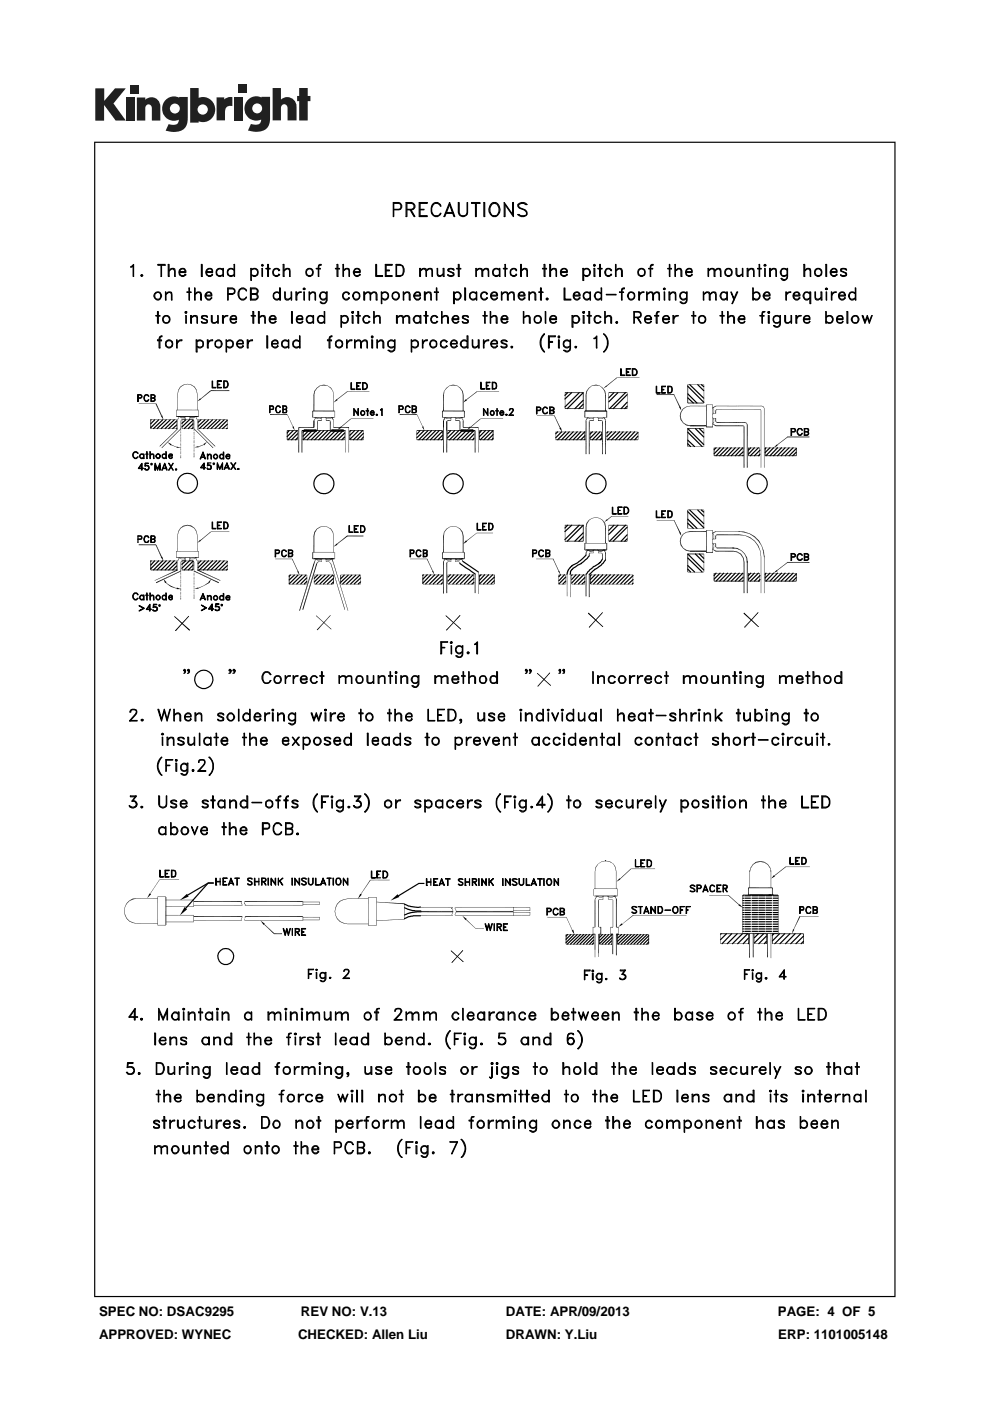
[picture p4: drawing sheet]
<svg xmlns="http://www.w3.org/2000/svg" width="210mm" height="297mm" viewBox="0 0 210 297" stroke-linecap="round" stroke-linejoin="round" font-family="sans-serif">
<defs><g id="words">
<g font-size="2.8">
<text x="21" y="279">SPEC NO: DSAC9295</text>
<text x="63.8" y="279">REV NO: V.13</text>
<text x="107.3" y="279">DATE: APR/09/2013</text>
<text x="165" y="279">PAGE: 4 OF 5</text>
<text x="21" y="283.8">APPROVED: WYNEC</text>
<text x="63.2" y="283.8">CHECKED: Allen Liu</text>
<text x="107.3" y="283.8">DRAWN: Y.Liu</text>
<text x="165.1" y="283.8">ERP: 1101005148</text>
</g>
</g></defs>
<g fill="#231f20">
<path d="M20.2 18.7h1.9v2.7l2.3-2.7h2.3l-2.6 3.2 2.6 3.7h-2.2l-2.4-3.3v3.3h-1.9z"/>
<path d="M26.7 20.7h1.8v4.9h-1.8z"/>
<path d="M49.6 20.7h1.8v4.9h-1.8z"/>
<path d="M27.6 18h1.8v1.8h-1.8z"/>
<path d="M50.6 17.9h1.8v1.8h-1.8z"/>
<path d="M29 20.7h1.8v.4a1.9 1.9 0 0 1 2.2-.3 1.9 1.9 0 0 1 1 2v2.8h-1.8v-2.7a.7 .7 0 0 0-.7-.8 .7 .7 0 0 0-.7 .8v2.7h-1.8z"/>
<path d="M45.9 20.6h1.7v.5a2.02 2.02 0 0 1 1.7-.5v1.9h-.2a1.12 1.12 0 0 0-1.4 1.3v1.7h-1.8z"/>
<path d="M57.8 18.7h1.8v2.4a1.98 1.98 0 0 1 2.2-.3 1.98 1.98 0 0 1 1.1 2v2.7h-1.9v-2.6a.7 .7 0 0 0-.7-.8 .7 .7 0 0 0-.7 .8v2.6h-1.8z"/>
<path d="M63.5 18.7h1.8v1.6h.5v1.1h-.5v4.1h-1.8v-4.1h-.5v-1.1h.5z"/>
<path d="M40.3 18.7v7.3h1.8v-.3a2.63 2.63 0 0 0 3.5-2.5 2.63 2.63 0 0 0-3.5-2.5v-2zM41.9 23.2a1.1 1.1 0 0 1 2.2 0 1.1 1.1 0 0 1-2.2 0z"/>
<path d="M35.3 21a2.56 2.56 0 0 0-.6 3.3 2.56 2.56 0 0 0 3.2 1.1 1.09 1.09 0 0 1-1.5 1.1l-.6-.2-.7 1.4a5.3 5.3 0 0 0 3.8-.2 2.69 2.69 0 0 0 .9-2.4v-4.5h-1.8v.1l-.8-.2a2.44 2.44 0 0 0-1.9 .5zM36 23a1.06 1.06 0 0 1 2.1 0 1.06 1.06 0 0 1-2.1 0z"/>
<path d="M52.8 21a2.56 2.56 0 0 0-.6 3.3 2.56 2.56 0 0 0 3.2 1 1.09 1.09 0 0 1-1.5 1.1l-.7-.1-.6 1.4a5.3 5.3 0 0 0 3.7-.3 2.69 2.69 0 0 0 1-2.3v-4.6h-1.8v.2l-.9-.3a2.44 2.44 0 0 0-1.8 .6zM53.5 23a1.06 1.06 0 0 1 2.1 0 1.06 1.06 0 0 1-2.1 0z"/>
</g>
<g fill="#000">
<path d="M31.9 89l.2 1.9h-.2zM31.9 89h.2v1.9zM33 85.6l1.3 2.5-.1 .1zM33 85.6l.2-.1 1.1 2.6zM34.1 88.2l.3-.1 .3 .9zM35.5 93.7l.9 .5-.2 .2zM36.2 94.3h.1l1.2 .5zM36.3 94.3l1.2 .5zM37.4 89l.1 1.9zM37.4 87l.1 1.3zM33.8 94.6l3.8-3.7-3.7 3.8zM37.6 90.9l.1 .1-3.8 3.7z"/>
<path d="M37.8 82.7l-.2 .8zM37.9 82.7l-.3 .8zM38 88.3l-.3 .7-.1-.1zM38 88.3l.1-.1 .4 .5zM38 88.3l-.3 .7zM38.1 88.2l.4 .3v.2zM38.2 82l.1 .1-.5 .6zM38.3 90.9l-4 4.1v-.1zM38.3 90.9l.1 .1zM38.3 91.2l.1 .2zM38.3 91.6l.1 .3zM38.3 92.1l.1 .2z"/>
<path d="M38.3 92.6l.1 .2zM38.3 92.9l.1 .3zM38.3 93.4l.1 .3zM38.3 93.8l.1 .2zM38.3 94.3l.1 .2zM38.3 94.7l.1 .2zM38.3 95.2l.1 .2zM38.3 95.5l.1 .3zM38.3 96l.1 .3zM38.3 96.5l.1 .1zM38.3 96.9l.1 .1zM38.3 89.3l.1 1.7z"/>
<path d="M38.3 82.1l-.4 .6h-.1zM38.3 90.9l.1 .1-4.1 4zM38.4 89l.1 .1-.2 .2zM37.5 94.7l.9 .2h-.9zM38.3 89.3l.2-.2zM38.5 88.5l.5 .2h-.5zM38.5 88.5h.5v.2zM38.6 89l.1 1.9zM38.4 89l.3-.1zM38.4 89h.3zM38.2 82l.7-.4h.1zM39 88.5l.4-.2-.4 .4z"/>
<path d="M39 88.5l.3-.3 .1 .1zM38.2 82l.8-.4-.7 .5zM39.2 88.5l.1 .5h-.1zM38.7 89l.5-.1zM38.7 88.9h.5zM39.2 88.5h.1v.5zM38.9 81.6l.9-.2zM38.9 81.6l.9-.1zM40.1 88.3l.1-.1 .3 .5zM40.2 88.2l.3 .5zM40.2 88.5l.1 .5h-.1zM40.3 88.9h.6z"/>
<path d="M40.3 89l.6-.1zM40.2 88.5h.1v.5zM39.8 81.4l.7 .2zM40.5 88.5l.5 .2h-.5zM40.5 88.5h.5v.2zM39.8 81.4l.8 .2zM40.9 89l.1 1.9h-.1zM40.9 89h.1v1.9zM40.9 88.9l.1 .2zM41 88.5l.5-.2-.5 .4zM41 88.5l.4-.3 .1 .1zM41.1 91l4.2 3.9-.1 .1z"/>
<path d="M41.1 90.9l.1 .5zM41.1 91.5l.1 .3zM41.1 92.1l.1 .2zM41.1 92.4l.1 .2zM41.1 92.9l.1 .3zM41.1 93.3l.1 .3zM41.1 93.7l.1 .3zM41.1 94.2l.1 .2zM41.1 94.7l.1 .2zM41.1 95l.1 .3zM41.1 95.5l.1 .3zM41.1 95.9l.1 .3z"/>
<path d="M41.1 96.4l.1 .5zM41.1 89v.3zM40.9 88.9l.2 .1-.1 .1zM41.1 89.3l.1 1.6zM41.1 91l.1-.1 4.1 4zM41.1 89l.1 .3zM40.5 81.6h.1l.6 .5zM41.2 94.8l.8-.2 .1 .2zM40.6 81.6l.7 .4-.1 .1zM41.4 88.2h.5l-.5 .2zM41.4 88.4l.5-.2v.2zM41.4 88.3l.5 .6-.1 .1z"/>
<path d="M41.4 88.3l.5 .6zM41.3 82l.3 .7-.4-.6zM41.3 82l.4 .7h-.1zM41.8 91l3.9 3.6-.1 .1zM41.8 88.9l.1 2zM41.7 82.7l.1 .8zM42.5 84.4l.1 .3-.7 .4zM41.8 91l.1-.1 3.8 3.7zM41.7 82.7l.2 .8zM42 89l.1 1.9zM42 87l.1 1.3zM42 94.7l1.2-.4z"/>
<path d="M42.5 84.5l2.2-1.8-2.1 1.9zM42.6 84.6l2.1-1.9 .1 .2zM43.1 94.2l.8-.5-.6 .7zM48.1 89l.1 1.9zM60.8 91.3l.2 1.9h-.2zM60.8 91.3h.2v1.9zM60.9 87.9l1.3 2.5zM62 90.5l.3-.1 .2 .9zM63.1 91.3l.1 1.9zM64.2 91.3l.2 1.9h-.2zM64.2 91.3h.2v1.9zM64.4 91.1l.2 .4h-.2z"/>
<path d="M64.4 91.1h.2v.4zM65.8 91.3l1.3-.2v.4zM64.5 91.1l1.3 .2-1.3 .2zM66.2 87.1l.2 1.4h-.2zM66.2 87.1h.2v1.4zM66.5 89.2l.2 1.4h-.2zM66.5 89.2h.2v1.4zM66.7 82.9h.1l-.3 .8zM66.8 82.9l-.1 .8h-.2zM66.9 88.5l-.2 .7-.1-.1zM66.9 88.6l.1-.1 .3 .3zM66.9 88.5l.1 .1-.3 .6z"/>
<path d="M67 88.5l.4 .3h-.1zM67 91.1l.2 .4h-.2zM67.2 82.2l.1 .1-.6 .6zM67 91.1h.2v.4zM67.3 89.3v2zM67.3 82.3l-.5 .6h-.1zM67.3 89.2l.1 .1h-.1zM67.3 88.8h.6zM67.3 89.3h.1zM67.4 88.8h.5zM67.3 89.2l.2-.1v.2zM67.3 89.2l.2 .1z"/>
<path d="M67.9 88.8l.4-.3 .1 .1zM67.2 82.2l.7-.5v.1zM67.9 88.8l.5-.2-.5 .2zM67.2 82.2l.7-.4-.6 .5zM68.1 88.7l.1 .5zM67.5 89.3l.7-.2v.2zM67.5 89.1h.7l-.7 .2zM67.9 81.7l.8-.1v.1zM67.9 81.7h.8zM69 88.6v-.1l.5 .3zM69 88.5l.5 .3zM69.1 88.7l.1 .5z"/>
<path d="M69.2 89.1h.6l-.6 .2zM69.2 89.3l.6-.2v.2zM68.7 81.6l.8 .2zM68.7 81.6l.8 .2-.8-.1zM69.5 88.8h.5zM70 89.4l.1 1.9h-.1zM70.1 89.2l-.1 .2zM69.8 89.1l.2 .2h-.2zM70 88.8l.4-.2zM70 88.8l.3-.3 .1 .1zM69.8 89.1l.3 .1-.1 .1zM70 89.4h.1v1.9z"/>
<path d="M70.1 89.2v.2h-.1zM69.5 81.7l.6 .6zM69.5 81.7l.7 .5-.1 .1zM70.2 91.1l.1 .4zM70.3 88.5h.4zM70.3 88.6l.4-.1zM70.3 88.6l.5 .5-.1 .1zM70.3 88.6l.2-.1 .3 .6zM70.2 82.2l.4 .7-.5-.6zM70.2 82.2l.4 .7zM70.7 89.2l.1 1.4zM71.4 84.6l.2 .3-.9 .5z"/>
<path d="M70.6 82.9l.1 .8zM70.6 82.9l.2 .8zM71 87.1l.1 1.4zM71.4 84.7l2.2-1.7-2.1 1.8zM71.5 84.8l2.1-1.8 .1 .1zM70.3 91.1l1.3 .2-1.3 .2zM71.6 91.3l1.2-.2v.4zM72.2 90.4l.2 .3-.8 .4zM72.3 90.5l2.1-1.7-2.1 1.8zM72.3 90.6l2.1-1.8h.1zM72.8 91.1l.1 .4h-.1zM72.8 91.1h.1v.4z"/>
<path d="M73 91.3l.1 1.9zM74.1 91.3l.2 1.9h-.2zM74.1 91.3h.2v1.9zM77.1 91.3l.1 1.9zM88.3 91.3l.1 1.9zM88.4 87.9l1.3 2.5zM89.5 90.5l.3-.1 .2 .9zM93.7 91.3l.2 1.9h-.2zM93.7 87.1l.2 1.4h-.2zM93.7 91.3h.2v1.9zM93.7 87.1h.2v1.4zM94 89.2l.2 1.4h-.2z"/>
<path d="M94 89.2h.2v1.4zM94.2 82.9l-.2 .8zM94.3 82.9l-.1 .8h-.2zM94.3 88.5l-.1 .7-.2-.1zM94.4 88.6l.1-.1 .3 .3zM94.3 88.5l.2 .1-.3 .6zM94.5 88.5l.4 .3h-.1zM94.7 89.3l.1 2h-.1zM94.7 82.2l.1 .1-.6 .6zM94.8 82.3l-.6 .6zM94.7 89.3h.1v2zM94.8 89.2l.1 .1h-.2z"/>
<path d="M94.8 88.8h.6zM94.9 91.3l.1 1.9zM94.7 89.3h.2zM94.9 88.8h.5zM94.8 89.2l.2-.1v.2zM94.8 89.2l.2 .1zM95.4 88.8l.4-.3 .1 .1zM94.7 82.2l.7-.5zM94.7 82.2l.7-.4-.6 .5zM95.4 88.8l.5-.2-.5 .2zM95 89.3l.6-.2v.2zM95 89.1h.6l-.6 .2z"/>
<path d="M95.6 88.7l.1 .5zM95.4 81.7l.7-.1v.1zM95.4 81.7h.7zM96.5 88.6v-.1l.4 .3zM96.5 88.5l.5 .3h-.1zM96.6 89.1h.7l-.7 .2zM96.6 89.3l.7-.2v.2zM96.6 88.7l.1 .5zM96.9 88.8h.6zM96.1 81.6l.9 .2zM96.1 81.6l.9 .2-.9-.1zM97 88.8h.5z"/>
<path d="M97.3 89.1l.1 .2zM97.4 88.8l.4-.3 .1 .1zM97.5 89.4l.1 1.9h-.1zM97.4 89.3l.2-.1-.1 .2zM97.4 88.8l.5-.2-.4 .2zM97.3 89.1l.3 .1-.2 .1zM97 81.7l.6 .6zM97.5 89.4h.1v1.9zM97.6 89.2v.2h-.1zM97 81.7l.6 .5v.1zM97.7 91.1l.1 .4zM97.8 88.5h.4z"/>
<path d="M97.8 88.6l.4-.1zM97.8 88.6l.5 .5-.1 .1zM97.8 88.6l.1-.1 .4 .6zM97.6 82.2l.4 .7-.4-.6zM98.1 89.2l.2 1.4h-.2zM98 82.9h.1v.8zM97.6 82.2l.5 .7h-.1zM98.8 84.6l.3 .3-.9 .5zM98.1 89.2h.2v1.4zM98.1 82.9l.2 .8h-.2zM98.4 87.1l.2 1.4h-.2zM98.4 87.1h.2v1.4z"/>
<path d="M98.9 84.7l2.2-1.7-2.1 1.8zM99 84.8l2.1-1.8 .1 .1zM97.7 91.1l1.4 .2-1.4 .2zM99.1 91.3l1.2-.2v.4zM99.7 90.4l.1 .3-.7 .4zM99.8 90.5l2.1-1.7-2.1 1.8zM99.8 90.6l2.1-1.8h.1zM100.3 91.1l.1 .4h-.1zM100.3 91.1h.1v.4zM100.5 91.3l.1 1.9zM101.6 91.3l.2 1.9h-.2zM101.6 91.3h.2v1.9z"/>
<path d="M104.5 91.3l.2 1.9h-.2zM104.5 91.3h.2v1.9zM117.9 91.5l.1 1.7zM117.5 88.2l1.4 2.5h-.2zM117.6 88.1l1.3 2.6-1.4-2.5zM118.6 90.8l.4-.2 .2 .9zM124 87.1l.1 1.4h-.1zM124 91.5l.1 1.7h-.1zM124 87.1h.1v1.4zM124 91.5h.1v1.7zM124.4 82.9h.2l-.4 .8zM124.6 88.5l-.3 .7-.1-.1z"/>
<path d="M124.6 82.9l-.2 .8h-.2zM124.6 88.6l.1-.1 .4 .3zM124.6 88.5l.1 .1-.4 .6zM124.7 88.5l.4 .3zM124.9 82.2l.1 .1-.6 .6zM125 89.2l.1 .1-.2 .1zM125 82.3l-.4 .6h-.2zM124.9 89.4l.2-.1v.1zM125.1 88.8h.6zM125.1 91.5l.1 1.7zM125 89.2l.2-.1v.2zM125 89.2l.2 .1z"/>
<path d="M125.6 88.8l.4-.3 .1 .1zM124.9 82.2l.7-.5zM124.9 82.2l.7-.4-.6 .5zM125.6 88.8l.5-.2-.4 .2zM125.8 88.7l.1 .5zM125.2 89.3l.7-.2v.2zM125.2 89.1h.7l-.7 .2zM125.6 81.7l.8-.1v.1zM125.6 81.7h.8zM126.7 88.6l.1-.1 .3 .3zM126.8 88.5l.4 .3h-.1zM126.8 89.1h.7l-.7 .2z"/>
<path d="M126.8 89.3l.7-.2v.2zM126.8 88.7l.1 .5zM127.1 88.8h.6zM126.4 81.6l.8 .2zM126.4 81.6l.8 .2-.8-.1zM127.2 88.8h.5zM127.5 91.5l.2 1.7h-.2zM127.6 88.8l.4-.3 .1 .1zM127.8 89.2l-.1 .2zM127.5 89.1l.2 .2h-.2zM127.6 88.8l.5-.2-.4 .2zM127.5 91.5h.2v1.7z"/>
<path d="M127.5 89.1l.3 .1-.1 .1zM127.2 81.7l.6 .6zM127.8 89.2l.1 .2h-.2zM127.2 81.7l.7 .5-.1 .1zM128.6 81.7l.2 .2-.9 .5zM128 88.6l.5 .5-.1 .1zM128 88.6l.2-.1 .3 .6zM127.9 82.2l.3 .7-.4-.6zM128.2 82.9h.2v.8zM127.9 82.2l.5 .7h-.2zM128.4 82.9l.1 .8h-.1zM128.6 87.1l.2 1.4h-.2z"/>
<path d="M128.7 81.7l2.1-1.7-2.1 1.9zM128.7 81.9l2.1-1.9 .1 .1zM128.7 91.5l.1 1.7zM128.6 87.1h.2v1.4zM129.1 86.6h.2l-.2 .1zM129.1 86.7l.2-.1v.1zM135.3 91.5l.1 1.7zM142.9 83.8l1.4 2.4-.2 .1zM144.2 88.2h.2v.8zM142.9 83.8l.1-.1 1.3 2.5zM144.4 87.4h.1l-.3 .8zM144.4 88.2l.1 .7-.1 .1z"/>
<path d="M144.4 89l.1-.1 .4 .8zM144 86.3l.4-.1 .1 .9zM144.5 87.4l-.1 .8h-.2zM144.5 88.9l.4 .7v.1zM144.9 86.6v.1l-.5 .7zM144.9 89.7v-.1l.6 .6zM144.9 86.7l-.4 .7h-.1zM144.9 89.6l.7 .4-.1 .2zM144.9 86.6l.6-.4 .1 .1zM145.6 90l.8 .4-.9-.2zM144.9 86.6l.7-.3-.7 .4zM145.6 90l.8 .2v.2z"/>
<path d="M145.5 86.2l.9-.2zM145.5 86.2l.9-.1zM149.3 85.3v.1zM149.8 90.4h1.4l-1.4 .2zM149.8 90.6l1.4-.2v.2zM151.1 89.9l.8 .3-.1 .2zM151.1 86.4l.7-.4-.6 .6zM151.4 89.4l.1 .1-.4 .4zM151.4 87.4l-.3 .4zM151.1 89.9h.1l.7 .3zM151.2 86.6l.6-.6 .1 .1zM149.8 85.9l1.4-.1z"/>
<path d="M149.8 85.8h1.4zM151.5 89.5l-.3 .4h-.1zM151.5 87.4l-.3 .5-.1-.1zM151.3 87.7h.5zM151.3 88.7h.5zM151.3 88.8l.5-.1zM151.4 94.9l.1 1.7h-.1zM151.5 88.9l-.1 .5zM151.1 88.6l.1-.1 .2 .5zM151.4 86.9v.5zM151.2 86.5l.2 .4-.3-.3zM151.5 88.9v.6z"/>
<path d="M151.2 88.5l.3 .4-.1 .1zM151.5 86.9l-.1 .5zM151.2 86.5l.3 .4zM151.4 94.9h.1v1.7zM151.7 87.1l.2 .6h-.2zM151.7 88.7l.2 .6h-.2zM151.7 89.3h.2v.2zM151.7 87.1h.2v.6zM151.9 86.8l.1 .1-.3 .2zM151.7 88.7h.2v.6zM151.9 89.3v.2zM151.9 89.5l.1-.1 .1 .3z"/>
<path d="M151.7 87.1l.3-.2zM152 89.4l.1 .3zM151.9 86.8l.2-.1zM151.9 86.8h.2zM156.5 89.5h1.6l-1.6 .2zM156.5 89.7l1.6-.2v.2zM156.5 90.2h1.1l-1.1 .2zM156.5 90.4l1.1-.2v.2zM157.6 94.9v1.7zM157.8 90.3l-.1 .2zM157.6 90.2l.1 .2h-.1zM157.6 90.2l.2 .1-.1 .1z"/>
<path d="M157.8 90.3l.1 .2h-.2zM158.1 89.5l.2 .3-.2-.1zM158.3 89.8l.1-.1v.3zM158.1 89.5l.3 .2-.1 .1zM158.4 89.7l.2 .3h-.2zM158.7 94.9l.1 1.7h-.1zM158.7 94.9h.1v1.7zM161.1 94.9l.1 1.7zM161.2 86.7l.1 .2zM161.3 86.9l.1-.1v.2zM161.2 86.7l.2 .1-.1 .1zM161.4 86.8v.2z"/>
<path d="M161.6 86l.3 .3zM161.6 86l.4 .2-.1 .1zM161.9 86.3l.1-.1v.4zM162 86.2l.1 .4zM162.2 94.9l.2 1.7h-.2zM162.2 94.9h.2v1.7zM164.7 94.3l.2 .2-.8 .4zM164.7 94.3l2.2-1.7-2.1 1.8zM164.8 94.4l2.1-1.8 .1 .1zM168.8 94.9l.2 1.7h-.2zM168.8 94.9h.2v1.7zM33 115.5l1.3 2.5-.1 .1z"/>
<path d="M33 115.5h.2l1.1 2.5zM34.1 118.1l.3-.1 .3 .9zM37.4 118.9l.1 1.9zM37.4 116.9l.1 1.4zM37.6 118.9l.1 1.9zM37.8 112.6l-.2 .9zM37.9 112.7l-.3 .8zM38 118.2l-.3 .8-.1-.1zM38 118.3l.1-.1 .4 .4zM38 118.2l.1 .1-.4 .7zM38.1 118.2l.4 .4zM38.2 112h.1l-.5 .6z"/>
<path d="M38.3 119.1l.1 2zM38.3 112l-.4 .7-.1-.1zM38.4 119l.1 .1h-.2zM38.3 119.1h.2zM38.5 118.5l.5 .1zM38.6 118.9l.1 1.9zM38.4 119l.3-.2v.2zM38.4 119h.3zM38.2 112l.7-.6 .1 .2zM39 118.5l.4-.2zM39 118.5l.3-.3 .1 .1zM38.2 112l.8-.4-.7 .4z"/>
<path d="M39.2 118.4l.1 .5h-.1zM38.7 119l.5-.2v.2zM38.7 118.8h.5l-.5 .2zM39.2 118.4h.1v.5zM38.9 111.4l.9-.1v.1zM38.9 111.4h.9l-.8 .2zM40.1 118.3l.1-.1 .3 .4zM40.2 118.2l.3 .4zM40.2 118.4l.1 .5h-.1zM40.3 118.8h.6l-.6 .2zM40.3 119l.6-.2v.2zM40.2 118.4h.1v.5z"/>
<path d="M39.8 111.3l.7 .3-.7-.2zM40.5 118.5l.5 .1zM39.8 111.3l.8 .1-.1 .2zM40.9 118.9l.1 1.9h-.1zM40.9 118.9h.1v1.9zM40.9 118.8l.1 .3zM41 118.5l.5-.2zM41 118.5l.4-.3 .1 .1zM41 119.1l.1-.1v.1zM40.9 118.8l.2 .2-.1 .1zM41.1 119.1l.1 1.7zM41.1 119l.1 .1z"/>
<path d="M40.6 111.4l.6 .6-.7-.4zM40.6 111.4l.7 .6h-.1zM41.4 118.2h.5zM41.4 118.3l.5-.1zM41.4 118.3l.5 .6-.1 .1zM41.4 118.3l.1-.1 .4 .7zM41.3 112l.3 .7-.4-.7zM41.3 112l.4 .6-.1 .1zM41.8 118.9l.1 1.9zM41.7 112.6l.1 .9zM42.5 114.4l.1 .3-.7 .4zM41.7 112.6l.2 .9z"/>
<path d="M42 118.9l.1 1.9zM42 116.9l.1 1.4zM42.5 114.5l2.2-1.8-2.1 1.9zM42.6 114.6l2.1-1.9 .1 .1zM48.1 118.9l.1 1.9zM66.2 117.1l.2 1.4h-.2zM66.2 117.1h.2v1.4zM66.5 119.5l-2.9 10h-.1zM66.5 119.5l.2 .1-3.1 9.9zM66.7 112.8l.1 .1-.3 .7zM66.8 112.9l-.1 .7h-.2zM66.9 118.5l-.2 1.1-.2-.1z"/>
<path d="M66.9 118.6l.1-.1 .3 .3zM66.9 118.5l-.2 1.1zM67 118.5l.4 .1-.1 .2zM67.1 119.5l-2.8 9.8-.2-.1zM67.2 112.1l.1 .1-.6 .6zM67.1 119.5l.2 .1-3 9.7zM67.3 119.2v.1l-.2 .2zM67.3 112.2l-.5 .7-.1-.1zM67.1 119.5l.2-.2v.3zM67.4 118.6l.5 .2h-.6zM67.4 118.6h.5v.2zM67.3 119.2l.3-.1z"/>
<path d="M67.9 118.6h.5zM67.2 112.1l.7-.4v.1zM67.9 118.6h.5l-.5 .2zM67.2 112.1l.7-.3-.6 .4zM68.1 118.6l.1 .5zM67.5 119.1h.7zM67.9 111.7l.8-.2zM67.9 111.7l.8-.1zM69 118.6v-.1l.5 .3zM69 118.5l.5 .1v.2zM69.1 118.6l.1 .5zM69.2 119.1h.6z"/>
<path d="M68.7 111.5l.8 .3zM69.5 118.6l.5 .2h-.5zM69.5 118.6h.5v.2zM70 118.6h.4l-.4 .2zM70 118.6h.4zM70.1 119.6l3 9.7zM69.8 119.1l.3 .5zM69.5 111.7l.6 .5zM70.1 119.6l.1-.1 3 9.7zM69.8 119.1l.4 .4-.1 .1zM69.5 111.7l.7 .4-.1 .1zM70.3 118.4h.4l-.4 .2z"/>
<path d="M70.3 118.6l.4-.2v.2zM70.3 118.5l.5 1-.1 .1zM70.3 118.5h.2l.3 1zM70.2 112.1l.4 .8-.5-.7zM70.2 112.1l.4 .7v.1zM70.7 119.6l3.2 9.9zM71.4 115.3l.2 .2-.9 .4zM70.6 112.8l.1 .8zM70.7 119.6l.1-.1 3.1 10zM70.6 112.8l.2 .8zM71 117.1l.1 1.4zM71.4 115.3l2.2-1.7-2.1 1.8z"/>
<path d="M71.5 115.4l2.1-1.8 .1 .1zM93.7 117.1l.2 1.4h-.2zM93.7 117.1h.2v1.4zM94.2 112.8l-.2 .8zM94.3 112.9l-.1 .7h-.2zM94.3 118.5l-.2 .6h-.1zM94.4 118.6l.1-.1 .3 .3zM94.3 118.5h.2l-.4 .6zM94.5 118.5l.4 .1-.1 .2zM94.7 112.1l.1 .1-.6 .6zM94.8 112.2l-.5 .7-.1-.1zM94.8 119.1l.1 .1-.2 .1z"/>
<path d="M94.9 118.6l.5 .2h-.6zM94.7 119.3l.2-.1zM94.9 118.6h.5v.2zM94.8 119.1h.2zM95.4 118.6h.5zM94.7 112.1l.7-.4zM94.7 112.1l.7-.3-.6 .4zM95.4 118.6h.5l-.5 .2zM95 119.1h.6zM95.6 118.6l.1 .5zM95.4 111.7l.7-.2zM95.4 111.7l.7-.1z"/>
<path d="M96.5 118.6v-.1l.4 .3zM96.5 118.5l.5 .1-.1 .2zM96.6 119.1h.7zM96.6 118.6l.1 .5zM97 118.6l.5 .2h-.6zM96.1 111.5l.9 .3zM97 118.6h.4l.1 .2zM97.3 119.1l.1 .1zM97.4 118.6h.5zM97.5 119.3l.1 .2h-.1zM97.4 119.2l.1-.1v.2zM97.3 119.1h.2l-.1 .1z"/>
<path d="M97.4 118.6h.5l-.4 .2zM97 111.7l.6 .5zM97.5 119.3h.1v.2zM97.5 119.1l.1 .2h-.1zM97 111.7l.6 .4v.1zM97.8 118.4h.4l-.4 .2zM97.8 118.6l.4-.2v.2zM97.8 118.5l.5 .6h-.2zM97.8 118.5l.5 .6zM97.6 112.1l.4 .8-.4-.7zM98 112.9l.1-.1v.8zM97.6 112.1l.5 .7-.1 .1z"/>
<path d="M98.8 114.6l.3 .2-.9 .5zM98.1 112.8l.2 .8h-.2zM98.4 117.1l.2 1.4h-.2zM98.4 117.1h.2v1.4zM98.9 114.7l2.2-1.7-2.1 1.7zM99 114.7l2.1-1.7zM124 115.2l.1 1.4h-.1zM124 115.2h.1v1.4zM124.2 117.2l.2 .5h-.2zM124.4 110.9l.2 .1-.4 .8zM124.2 117.2h.2v.5zM124.6 116.6l-.2 .6h-.2z"/>
<path d="M124.6 111l-.2 .8h-.2zM124.6 116.6l.1-.1 .4 .4zM124.6 116.6h.1l-.3 .6zM124.7 116.5l.4 .3v.1zM124.9 110.3h.1l-.6 .6zM124.9 117.5l.2 .4h-.2zM125 110.3l-.4 .7-.2-.1zM125.1 117.2v.2h-.2zM125.1 116.8l.6 .1h-.6zM124.9 117.5h.2v.4zM124.9 117.4h.2zM125.1 116.8h.5l.1 .1z"/>
<path d="M125.1 117.2l.1 .1zM125.1 117.2l.1 .1-.1 .1zM125.6 116.8l.4-.3 .1 .1zM124.9 110.3l.7-.5zM124.9 110.3l.7-.4-.6 .4zM125.6 116.8l.5-.2-.4 .3zM125.8 116.7l.1 .5zM125.2 117.3l.7-.1zM125.2 117.2h.7zM125.6 109.8l.8-.1zM126.7 116.6l.1-.1 .3 .4zM126.8 116.5l.4 .3-.1 .1z"/>
<path d="M126.8 117.2h.7zM126.8 117.3l.7-.1zM126.8 116.7l.1 .5zM127.2 116.8l.5 .1h-.6zM126.4 109.7l.8 .2zM127.2 116.8h.4l.1 .1zM127.6 116.8l.4-.3 .1 .1zM127.8 117.3l-.1 .2zM127.5 117.2l.2 .2zM127.6 116.8l.5-.2-.4 .3zM127.7 117.5l.2 1.1h-.2zM127.5 117.2l.3 .1-.1 .1z"/>
<path d="M127.2 109.8l.6 .5zM127.8 117.3l.1 .2h-.2zM127.2 109.8l.7 .5h-.1zM127.7 117.5h.2v1.1zM128 116.5h.4l-.4 .2zM128 116.7l.4-.2v.2zM128 116.6l.5 .6-.1 .1zM128.8 110l.2 .3-.8 .4zM128 116.6h.2l.3 .6zM127.9 110.3l.3 .7-.4-.7zM128.2 111l.2-.1v.9zM127.9 110.3l.5 .6-.2 .1z"/>
<path d="M128.4 117.2l.1 1.5h-.1zM128.4 110.9l.1 .9h-.1zM128.4 117.2h.1v1.5zM128.6 115.2l.2 1.4h-.2zM128.6 115.2h.2v1.4zM128.9 110.1l.8-.7-.7 .8zM129.7 109.4l.1 .1-.8 .7zM142.9 110.3l1.4 2.5-.2 .1zM144.2 114.7h.2v.9zM142.9 110.3h.1l1.3 2.5zM144.4 114h.1l-.3 .7zM144.4 114.7l.1 .8-.1 .1z"/>
<path d="M144.4 115.6l.1-.1 .4 .8zM144 112.9l.4-.1 .1 .8zM144.5 114l-.1 .7h-.2zM144.5 115.5l.4 .7v.1zM144.9 113.2v.1l-.5 .7zM144.9 116.3v-.1l.6 .6zM144.9 113.3l-.4 .7h-.1zM144.9 116.2l.7 .4-.1 .2zM144.9 113.2l.6-.4 .1 .1zM145.6 116.6l.8 .3-.9-.1zM144.9 113.2l.7-.3-.7 .4zM145.6 116.6l.8 .2v.1z"/>
<path d="M145.5 112.8l.9-.2v.2zM145.5 112.8h.9zM149.3 111.9v.1zM149.8 117h1.4l-1.4 .2zM149.8 117.2l1.4-.2v.2zM151.1 116.5l.8 .3-.1 .1zM151.1 113l.7-.4-.6 .5zM151.4 116l.1 .1-.4 .3zM151.4 114l-.3 .4zM151.1 116.5l.1-.1 .7 .4zM151.2 113.1l.6-.5 .1 .1zM149.8 112.5l1.4-.1z"/>
<path d="M149.8 112.4h1.4zM151.5 116.1l-.3 .4-.1-.1zM151.5 114l-.3 .5-.1-.1zM151.3 114.2h.5zM151.3 114.3l.5-.1zM151.3 115.3h.5zM151.5 115.5l-.1 .5zM151.1 115.2l.1-.1 .2 .5zM151.4 113.5v.5zM151.2 113.1l.2 .4-.3-.4zM151.5 115.5v.6zM151.2 115.1l.3 .4-.1 .1z"/>
<path d="M151.5 113.5l-.1 .5zM151.2 113.1l.3 .4zM151.7 113.6l.2 .6h-.2zM151.7 115.3l.2 .6h-.2zM151.7 115.9h.2v.2zM151.7 113.6h.2v.6zM151.9 113.4l.1 .1-.3 .1zM151.7 115.3h.2v.6zM151.9 115.9v.2zM151.9 116.1l.1-.1 .1 .3zM151.7 113.6l.3-.1zM152 116l.1 .3z"/>
<path d="M151.9 113.4l.2-.1v.2zM151.9 113.4l.2 .1zM155.4 116.1l.9 .3-.9-.1zM155.5 116.8l.9 .1v.2zM155.5 116.8l.9 .3-.9-.2zM155.4 116.1l1 .1-.1 .2zM156.4 116.9l.6 .6-.6-.4zM156.4 116.9l.8 .6h-.2zM156.4 116.2l.8 .6-.9-.4zM156.4 116.2l.9 .5-.1 .1zM157 117.5h.2l.4 .8zM157.6 118.3h.1v.8z"/>
<path d="M157.2 117.5l.5 .8h-.1zM156.6 112.6l1.2 .1v.2zM156.6 112.6l1.2 .3zM157.7 118.3l.2 .8h-.2zM157.3 116.7l.6 .8-.7-.7zM156.8 113.3l1.2 .3zM156.8 113.3l1.2 .3-1.2-.1zM157.3 116.7l.7 .7-.1 .1zM158 117.4l.3 1-.4-.9zM158.3 118.4l.2-.1-.1 1zM158 117.4l.5 .9-.2 .1zM158.5 118.3l.1 1h-.2z"/>
<path d="M157.8 112.7l1.2 .5-1.2-.3zM158 113.5l1.1 .4v.2zM158 113.5l1.1 .6zM157.8 112.7l1.3 .4-.1 .1zM159.1 113.9l.9 .8-.9-.6zM159.1 113.1l.9 .8-1-.7zM159.1 113.9l1 .8h-.1zM159.1 113.1l1 .6-.1 .2zM160 114.7h.1l.6 1zM160.1 114.7l.8 1h-.2zM160.1 113.7l.8 1-.9-.8zM160.1 113.7l.9 1h-.1z"/>
<path d="M160.7 115.7h.2l.3 1.1zM160.9 115.7l.4 1.1zM161.2 116.8l.2 1.2zM161.3 116.8l.1 1.2zM160.9 114.7h.1l.5 1.1zM161 114.7l.6 1.1zM161.5 115.8l.4 1.1zM161.9 116.9h.1v1.2zM161.6 115.8l.4 1.1h-.1zM162 116.9l.1 1.2zM31.9 118.9l.2 1.9h-.2zM31.9 118.9h.2v1.9z"/>
<path d="M34.7 122.8l.7 .7-.4 .1zM35.2 123.5l1 .9zM35.2 123.5l1.1 .7-.1 .2zM36.3 124.2l1.2 .6-1.3-.4zM36.3 124.2l1.2 .6zM37 130.7l3.3 2.8-.1 .2zM37 130.7l3.3 2.8-3.3-2.8zM40 130.6l-2.8 3.2-.1-.1zM40 130.6l.1 .1-2.9 3.1zM32.8 123l4.8-2.2zM32.8 123.1l4.8-2.3 .1 .1zM33.2 123.6l5.1-2.6v.2z"/>
<path d="M33.1 123.5l5.2-2.5-5.1 2.6zM38.3 120.8l.1 .2zM38.3 121.1l.1 .2zM38.3 121.6l.1 .3zM38.3 122l.1 .3zM38.3 122.4l.1 .3zM38.3 122.9l.1 .2zM38.3 123.4l.1 .2zM38.3 123.7l.1 .3zM38.3 124.2l.1 .3zM38.3 124.7l.1 .2zM38.3 125.1l.1 .2z"/>
<path d="M38.3 125.5l.1 .3zM38.3 126l.1 .3zM38.3 126.3l.1 .3zM38.3 126.9l.1 .1zM37.5 124.6l.9 .3h-.9zM40 130.6l-2.7 3.2-.2-.1zM40 130.6l.1 .1-2.8 3.1zM41.1 120.8l.1 .5zM41.1 121.5l.1 .3zM41.1 122l.1 .2zM41.1 122.4l.1 .2zM41.1 122.9l.1 .2z"/>
<path d="M41.1 123.2l.1 .3zM41.1 123.7l.1 .3zM41.1 124.1l.1 .3zM41.1 124.7l.1 .1zM41.1 125l.1 .2zM41.1 125.5l.1 .3zM41.1 125.8l.1 .3zM41.1 126.3l.1 .6zM41.2 121l5.2 2.5-5.2-2.3zM41.2 121.2l5.2 2.3v.1zM41.2 124.8l.8-.2 .1 .2zM41.8 120.9l5 2.1-.1 .1z"/>
<path d="M41.9 120.8l4.9 2.2-5-2.1zM42 124.7l1.2-.6zM42 124.7l1.2-.5-1.1 .5zM43.2 124.1l1.1-.5zM43.2 124.1l1-.6 .1 .1zM44.8 122.8l-.4 .8-.2-.1zM61.3 121.9l.1 1.9h-.1zM61.3 121.9h.1v1.9zM61.9 118.6l1.3 2.4-.1 .1zM61.9 118.6l.1-.1 1.2 2.5zM63 121.2l.3-.2 .2 .9zM65.1 121.9v1.9z"/>
<path d="M66.6 121.9l.1 1.9zM66.7 121.9h.6zM67 130.6l3.3 2.8-.1 .1zM67.1 130.5l3.2 2.9-3.3-2.8zM70.1 130.4l-2.8 3.2-.1-.1zM70.1 130.4v.1l-2.8 3.1zM70.6 121.9l.2 1.9h-.2zM69.9 123.9l.8-.1zM69.9 123.8h.8zM70.6 121.9h.2v1.9zM72.2 121.9l.1 1.9h-.1zM72.2 121.9h.1v1.9z"/>
<path d="M76.4 121.9l.1 1.9zM89.6 121.9l.2 1.9h-.2zM89.6 121.9h.2v1.9zM90.5 118.6l1.3 2.4-.1 .1zM90.5 118.6l.1-.1 1.2 2.5zM91.6 121.1l.3-.1 .2 .9zM93.7 121.9l.1 1.9zM94.5 130.6l3.3 2.8-.1 .1zM94.6 130.5l3.2 2.9-3.3-2.8zM97.6 130.4l-2.8 3.2-.1-.1zM97.6 130.4v.1l-2.8 3.1zM94.9 121.9l.1 1.9z"/>
<path d="M95 123.9l1.8-.1zM95 123.8h1.8zM95 121.9h1.8zM100.4 121.9l.1 1.9zM101.6 121.9l.2 1.9h-.2zM101.6 121.9h.2v1.9zM104.7 121.9l.2 1.9h-.2zM104.7 121.9h.2v1.9zM118.5 121.9v1.9zM117.3 118.6l1.2 2.4v.1zM118.5 121.9h1.5zM117.3 118.6l.1-.1 1.1 2.5z"/>
<path d="M118.4 121.1l.2-.1 .3 .9zM120 121.9l.1 1.9zM118.5 123.9l1.5-.1zM118.5 123.8h1.5zM121.2 121.9l.1 1.9zM124 121.9v1.9zM124.7 130.1l3.2 2.8zM124.8 129.9l3.1 3-3.2-2.8zM127.8 129.8l-2.8 3.2-.1-.1zM127.8 129.8l.1 .1-2.9 3.1zM125.1 121.9l.2 1.9h-.2zM125.1 121.9h.2v1.9z"/>
<path d="M125.2 123.9l1.8-.1zM125.2 123.8h1.8zM125.2 121.9h1.8zM127.8 129.8l-2.8 3.3-.1-.1zM127.8 129.8l.1 .1-2.9 3.2zM134.2 121.9l.1 1.9zM151.4 121.5l.1 1.7h-.1zM151.4 121.5h.1v1.7zM157.6 121.5v1.7zM157.7 130.1l3.2 2.8zM160.8 129.8l-2.9 3.2-.1-.1zM157.8 129.9l3.1 3-3.2-2.8z"/>
<path d="M160.8 129.8l.1 .1-3 3.1zM158.7 121.5l.1 1.7h-.1zM158.7 121.5h.1v1.7zM160.8 129.8l-2.8 3.3-.1-.1zM160.8 129.8l.1 .1-2.9 3.2zM161.1 121.5l.1 1.7zM162.2 121.5l.2 1.7h-.2zM162.2 121.5h.2v1.7zM164.7 120.8l.2 .3-.8 .4zM164.7 120.9l2.2-1.7-2.1 1.8zM164.8 121l2.1-1.8 .1 .1zM168.8 121.5l.2 1.7h-.2z"/>
<path d="M168.8 121.5h.2v1.7zM113.9 142.8l3 2.5-.1 .1zM116.6 142.6l-2.5 3-.1-.1zM113.9 142.8l.1-.1 2.9 2.6zM116.6 142.6l.1 .1-2.6 2.9zM116.6 142.6l-2.5 3v-.1zM26.3 193.1l.2 .9zM26.4 193.1l.1 .9zM26.5 192.3l-.2 .8zM26.6 193.9l.2 .9zM26.6 192.3l-.3 .8zM26.8 191.5l.1 .1-.4 .7z"/>
<path d="M26.8 194.8l.1-.1 .5 .6zM26.9 191.6l-.4 .7zM26.9 194.7l.6 .6h-.1zM27.4 190.9l.1 .1-.7 .5zM27.4 195.3h.1l.7 .4zM26.8 191.5l.7-.5-.6 .6zM27.5 195.3l.7 .3v.1zM27.4 190.9l.8-.4v.2zM28.2 195.7l.8 .2zM27.4 190.9l.8-.2zM28.2 195.6l.8 .3zM28.2 190.5l.8-.1z"/>
<path d="M28.2 190.5h.8l-.8 .2zM31.7 189.4l.4 .2-.9 .8zM33.8 186.5l-2 3zM33.8 186.5l-1.9 3zM33.4 196.1h1.8zM33.4 196.2l1.8-.1zM33.4 190.2l1.8-.1zM33.4 190.1h1.8zM39.2 192.3l.5 .5-1.6 1.3zM38.1 190.9l1.6-1.4 .3 .6zM41 190.9l.1 1.3zM41 194.1l.1 1.3z"/>
<path d="M51.1 191.2v.2zM51.1 191.4l.1 .1zM51.1 195l.2 .2zM51.1 191.4l.1-.1zM51.2 191.4v.1zM51.2 195l.1 .2zM51.2 194.9l-.1 .1zM51.2 194.8l-.1 .1zM51.3 194.6l-.1 .2zM51.1 191.2l.2-.1-.1 .2zM51.3 191.5v.2zM51.1 194.9l.2-.1z"/>
<path d="M51.2 194.8l.2-.2zM51.4 194.3l-.1 .3zM51.3 191.5l.1 .2zM51.3 191.7l.1 .3zM51.4 191.7v.3zM51.8 191.4l.1 .1zM51.8 191.2v.2zM51.8 195l.1 .2zM51.9 191.4v.1zM51.9 191.3l-.1 .1zM51.9 191.1l-.1 .1zM51.9 194.6v.2z"/>
<path d="M51.9 194.8l-.1 .1zM51.9 194.9l-.1 .1zM51.9 195v.2zM51.9 191.7v.3zM51.9 191.5v.2zM51.8 191.2l.1-.1v.2zM51.9 194.3h.2l-.2 .3zM51.9 191.5l.1 .2zM52.1 194.3l-.2 .3zM52 191.7l.1 .3h-.2zM55.2 195.2l1 .7-.3 .2zM56 196l2.2 1.9-.2 .1z"/>
<path d="M56 196l.1-.1 2.1 2zM58.1 197.9h1.7l-1.7 .2zM58.1 198.1l1.7-.2v.2zM64.2 191.1l.1 .9zM64.2 194.3l.1 .9zM67.7 191.2l.1 .6zM67.7 194.4l.1 .6zM71 193.2l.2 .9zM71.1 193.2l.1 .9zM71.2 192.4l-.2 .8zM71.2 194.1l.3 .7zM71.2 192.5l-.2 .7z"/>
<path d="M71.2 194.1l.4 .7h-.1zM71.5 191.6l.1 .1-.4 .7zM71.5 194.8h.1l.5 .6zM71.6 191.7l-.4 .8v-.1zM71.6 194.8l.6 .5-.1 .1zM72.1 191l.1 .1-.7 .5zM72.1 195.4l.1-.1 .6 .5zM71.5 191.6l.7-.5-.6 .6zM72.2 195.3l.7 .4-.1 .1zM72.1 191l.8-.2zM72.9 195.7l.8 .2-.9-.1zM72.9 195.7l.8 .2z"/>
<path d="M72.8 190.7l.9-.2zM72.8 190.7l.9-.1zM76.4 189.5l.3 .2-.8 .9zM78.5 186.5l-2 3.1zM78.5 186.5l.1 .1-2 3zM78.1 196.2h1.8zM78.1 196.3l1.8-.1zM78.1 190.3l1.8-.1zM78.1 190.2h1.8zM82.8 190.9l1.6-1.3 .3 .6zM85.7 191.6l.1 .7zM95.9 192.6v.1z"/>
<path d="M95.8 193.9l.1 .1zM95.9 192.5l-.1 .1zM95.9 194v.2zM95.9 193.9v.1zM95.9 193.7l-.1 .2zM95.9 193.6v.1zM95.9 192.3l.1 .1-.1 .1zM95.9 192.7v.2zM95.8 193.9l.1-.2zM95.9 193.7l.1-.1zM96 193.3l-.1 .3zM95.9 192.5l.1-.1z"/>
<path d="M95.9 192.7l.1 .2zM95.9 192.9l.1 .2zM96.1 193.3l-.2 .3zM96 192.9l.1 .2zM96.5 192.6v.1zM96.5 192.5v.1zM96.5 194l.1 .2zM96.5 192.6l.1 .1zM96.6 193.6l-.1 .1zM96.5 193.7v.2zM96.5 193.9v.1zM96.5 192.7l.1 .2z"/>
<path d="M96.6 192.3l-.1 .2zM96.5 192.5l.1-.1zM96.7 193.3l-.1 .3zM96.5 193.7l.2-.1zM96.5 193.9l.1-.2zM96.6 192.9l.1 .2zM96.6 192.7l.1 .2zM96.8 193.3l-.2 .3zM96.7 192.9l.1 .2zM98.1 194.2l.9 .6-.3 .3zM98.8 195l2.1 2zM98.8 195l.1-.1 2 2z"/>
<path d="M100.9 196.9h1.7zM100.9 197l1.7-.1zM108.9 192.3l.1 .8zM108.9 193.3l.1 .9zM112.4 192.5l.1 .6zM112.4 193.4l.1 .6zM120.1 194.4l1.3 2.8zM121.3 197.3l.3-.2 .2 1zM125.7 198h.5l-.5 .1zM125.7 198.1l.5-.1v.1zM125.7 196.5h.5zM125.7 196.6l.5-.1z"/>
<path d="M125.7 196.5l.1 1.6zM125.9 188.5l.1 1.4zM126.3 183.8l-.1 1zM126.4 183.9l-.2 .9zM126.6 189.9l-.4 .8v-.1zM126.6 190l.1-.1 .4 .4zM126.6 189.9l.1 .1-.5 .7zM126.7 189.9l.4 .4zM126.8 183.2l-.5 .6zM126.9 183.2l-.5 .7-.1-.1zM127 190.7l.1 .1-.2 .1zM127 198h.4l-.4 .1z"/>
<path d="M127 198.1l.4-.1v.1zM127 196.5h.4zM127 196.6l.4-.1zM126.9 190.9l.2-.1zM127.1 190.2l.6 .1zM127 190.7l.3-.1zM127 190.7h.3zM127.3 196.5l.2 1.6h-.2zM127.3 196.5h.2v1.6zM127.6 190.2l.5-.3zM126.8 183.2l.8-.6zM126.8 183.2l.8-.5z"/>
<path d="M127.6 190.2l.5-.2-.4 .3zM127.9 190.1v.6zM127.3 190.7l.6-.1zM127.3 190.6h.6zM127.6 182.6l.8-.1zM127.6 182.6h.8zM128.8 190l.1-.1 .4 .4zM128.9 189.9l.4 .4zM129 190.1v.6zM129 190.6h.7zM129 190.7l.7-.1zM129.3 190.2l.6 .1z"/>
<path d="M128.4 182.5l.9 .2zM128.4 182.5l1 .1zM129.5 196.5v1.6zM129.5 198h.5l-.5 .1zM129.5 198.1l.5-.1v.1zM129.5 196.5h.5zM129.5 196.6l.5-.1zM129.7 198h.3l-.3 .1zM129.7 198.1l.3-.1v.1zM129.7 196.5h.3zM129.7 196.6l.3-.1zM129.7 190.6l.2 .2z"/>
<path d="M129.9 190.2l.5-.2zM129.9 190.2l.4-.3 .1 .1zM129.9 190.7l.1 .2zM129.9 190.7l.2 .2zM129.4 182.6l.7 .6-.8-.5zM129.4 182.6l.7 .6zM130.2 189.9h.5zM130.2 190l.5-.1zM130.3 190l.5 .6-.1 .1zM130.3 190l.1-.1 .4 .7zM130.1 183.2l.4 .7zM130.1 183.2l.5 .6-.1 .1z"/>
<path d="M130.6 183.8v1zM130.6 183.8l.1 1zM130.7 198h.5l-.5 .1zM130.7 198.1l.5-.1v.1zM130.7 196.5h.5zM130.7 196.6l.5-.1zM130.7 198h.4l-.4 .1zM130.7 198.1l.4-.1v.1zM130.7 196.5h.4zM130.7 196.6l.4-.1zM131.4 186.2l.2 .3-.9 .5zM131 188.5l.1 1.4z"/>
<path d="M131.8 195.8l.3 .2-.9 .5zM131.2 196.5v1.6zM131.5 186.3l2.3-2.1-2.2 2.2zM133.8 184.2l.1 .1-2.3 2.1zM131.9 195.9l2.4-1.9zM132 195.9l2.3-1.9 .1 .1zM154.4 189.8l2.4 2-.1 .1zM154.5 189.8l2.3 2-2.4-2zM157.6 189.7h.8l-.8 .1zM157.6 189.8l.8-.1v.1zM156.9 191.7l.7 .8-1-.5zM158.7 188.2l.1 1.6h-.1z"/>
<path d="M158.7 188.2h.1v1.6zM159.2 184l-.2 .8zM159.2 184.1l-.2 .7zM159.7 183.2l.1 .1-.6 .7zM159.8 183.3l-.6 .8v-.1zM159.7 183.2l.6-.5 .1 .2zM159.7 183.2l.7-.3-.6 .4zM160.3 182.7l1-.1v.1zM160.3 182.7h1l-.9 .2zM161.3 182.6l.8 .1v.2zM161.3 182.6l.8 .3-.8-.2zM162.1 182.7l.7 .6-.7-.4z"/>
<path d="M162.1 182.7l.8 .5-.1 .1zM163.1 189.7h.5l-.5 .1zM163.1 189.8l.5-.1v.1zM163.1 189.7h1.1l-1.1 .1zM163.1 189.8l1.1-.1v.1zM162.8 183.3l.1-.1 .4 .9zM162.9 183.2l.5 .8-.1 .1zM163.4 184l.1 .8zM163.4 184l.2 .8zM164.2 185.5l.2 .3-.8 .5zM163.7 188.2l.2 1.6h-.2zM163.7 188.2h.2v1.6z"/>
<path d="M164.2 189.7h.8l-.8 .1zM164.2 189.8l.8-.1v.1zM164.2 185.6l2.4-1.9-2.3 2zM164.3 185.7l2.3-2 .1 .1zM168.2 197l.3 .1-.5 .9zM169.6 194.2l-1.3 2.8zM169.6 194.2l.1 .1-1.3 2.7zM95.6 201.6l2.7 2.3-.1 .1zM95.6 201.6l.1-.1 2.6 2.4zM98.1 201.4l-2.2 2.8-.1-.1zM98.1 201.4l.1 .1-2.3 2.7z"/>
<path d="M20 30v245h169.9v-245zM20.2 30.3h169.5v244.5h-169.5z"/>
</g>
<g fill="none" stroke="#000" stroke-width=".21">
<path d="M29.4 85.6h3.7M32 89h5.5M32 90.9h5.5M37.4 86.9h4.7M37.4 88.3h4.7M37.7 83.5v3.5M37.7 88.9v2.1M38.3 91.5h.1M38.3 92.4h.1M38.3 93.3h.1M38.3 94.2h.1M38.3 95h.1"/>
<path d="M38.3 95.9h.1M38.3 96.8h.1M38.3 97h.1M38.6 89h2.3M38.6 90.9h2.3M41.1 91.9h.1M41.1 92.8h.1M41.1 93.7h.1M41.1 94.5h.1M41.1 95.4h.1M41.1 96.3h.1M41.1 96.9h.1"/>
<path d="M41.8 83.5v3.5M42 89h6.2M42 90.9h6.2M44.8 82.8h3.8M57.3 87.9h3.6M60.9 91.3h2.2M60.9 93.2h2.2M64.3 93.2h8.8M64.5 91.5h2.6M64.5 91.2h2.6M64.5 91.1h2.6M66.3 87.1h4.7"/>
<path d="M66.3 88.5h4.7M66.6 90.6h-3.2v5.3M66.6 83.7v3.4M70.3 91.1h2.5M70.3 91.2h2.5M70.3 91.5h2.5M70.7 90.6h3.3M70.8 83.7v3.4M73.3 91.3h-9.3v4.6M73.3 91.3v4.6M73.6 83h4.7M74 90.6v5.3"/>
<path d="M74.2 91.3h2.9M74.2 93.2h2.9M74.5 88.8h4.7M84.8 87.9h3.6M88.4 91.3h5.4M88.4 93.2h5.4M93.8 87.1h4.7M93.8 88.5h4.7M94.1 83.7v3.4M94.1 89.2v6.7M94.8 89.3v6.6M94.9 93.2h5.6"/>
<path d="M94.9 91.3h5.9v4.6M97.7 91.2h2.6M97.7 91.5h2.6M97.7 91.1h2.6M98.2 83.7v3.4M98.2 90.6h3.2M101.1 83h4.8M101.5 90.6v5.3M101.7 91.3h2.9M101.7 93.2h2.9M102 88.8h4.7M113.9 88.1h3.7"/>
<path d="M117.9 93.2h6.1M117.9 91.6h6.1M119.8 83.2h3.9v3.4h-3.9zM124 87.1h4.7M124 88.5h4.7M124.3 83.7v3.4M124.3 89.2v7.1M125 89.4v6.9M125.1 93.2h2.5M125.1 91.6h2.5M127.8 89.4v6.9M128.4 83.7v3.4"/>
<path d="M128.4 89.2v7.1M128.7 93.2h6.6M128.7 91.6h6.6M129.1 83.2v3.4M129.1 83.2h3.9l.1 3.4h-4M130.9 80.1h4.7M139.3 83.7h3.7M145.9 81.5h3.4M145.9 81.6v3.8h3.4M146.4 90.3h3.4M146.4 86.1h3.4M149.3 90.9h-3.4v3.8h3.4"/>
<path d="M149.3 81.6v3.8M149.3 90.9v3.8M149.8 85.9v4.6M151.2 85.9v4.6M151.5 95h6.1M151.5 96.6h6.1M151.8 90.3h4.7M151.8 86.1h9.8M152.1 86.8h9.1M152.1 89.6h4.4M157.8 90.5v8.7M158.5 90v9.2"/>
<path d="M158.7 95h2.5M158.7 96.6h2.5M161.4 87v12.2M162.1 86.6v12.6M162.3 95h6.6M162.3 96.6h6.6M166.9 92.6h4.8M29.4 115.5h3.7M32 118.9h5.5M37.4 116.9h4.7M37.4 118.3h4.7M37.7 113.5v3.4"/>
<path d="M38.6 118.9h2.3M41.8 113.5v3.4M42 118.9h6.2M44.8 112.8h3.8M58.4 118.5h3.6M66.3 118.5h4.7M66.3 117.1h4.7M66.6 113.6v3.5M70.8 113.6v3.5M73.6 113.6h3.5M87 118.5h3.6M93.8 117.1h4.7"/>
<path d="M93.8 118.5h4.7M94.1 113.6v3.5M94.1 119.1v6.7M94.8 119.3v6.5M98.2 113.6v3.5M101.1 113h3.5M113.7 118.5h3.7M119.9 111.4h3.8v3.3h-3.8zM124 115.2h4.7M124 116.6h4.7M124.3 111.8v3.4M128.4 111.8v3.4"/>
<path d="M129.1 111.4v3.3M129.1 111.4h4v3.3h-4M129.8 109.5h3.5M139.3 110.3h3.7M145.9 112.1h3.4M146.4 116.9h3.4M146.4 112.7h3.4M149.3 108.1h-3.4v3.9M149.3 117.5h-3.4v3.8M149.3 108.1v3.9M149.3 117.5v3.8M149.8 112.5v4.6"/>
<path d="M151.2 112.5v4.6M151.8 116.9h3.7M151.8 112.7h5.2M152.1 113.4h4.7M152.1 116.2h3.6M157.8 119.1v6.7M158.5 119v6.8M161.4 118v7.8M162.1 117.8v8M166.9 119.2h4.8M32 120.8h5.5M38.3 121.5h.1"/>
<path d="M38.3 123.2h.1M38.3 122.4h.1M38.3 124.1h.1M38.3 125h.1M38.3 125.8h.1M38.3 126.8h.1M38.3 127h.1M38.6 120.8h2.3M41.1 121.9h.1M41.1 122.7h.1M41.1 123.6h.1M41.1 124.5h.1"/>
<path d="M41.1 125.3h.1M41.1 126.3h.1M41.1 126.9h.1M42 120.8h6.2M61.3 121.9h3.8M61.3 123.8h3.8M66.7 123.8h3.2M67.3 121.9h3.4M72.3 121.9h4.2M72.3 123.8h4.2M89.7 121.9h4.1M89.7 123.8h4.1"/>
<path d="M94.8 133.5l-.1 .1zM96.8 121.9h3.7M96.8 123.8h3.7M100.8 121.7v4.1M101.5 121.3v4.6M101.7 121.9h3.1M101.7 123.8h3.1M120.3 121.8v4.6M121 121.8v4.8M121.3 121.9h2.7M121.3 123.8h2.7M124.3 121.8v4.6"/>
<path d="M125 121.8v4.8M127 121.9h7.3M127 123.8h7.3M145.9 121.3h3.4M151.5 121.6h6.1M151.5 123.2h6.1M158.7 121.6h2.5M158.7 123.2h2.5M162.3 121.6h6.6M162.3 123.2h6.6M29 190.5h4.4M29 195.8h4.4"/>
<path d="M33.5 190.2v5.9M33.9 186.5h4.1M35.2 190.2v5.9M35.2 194h5.9M35.2 195.5h5.9M35.2 192.3h5.9M35.2 190.8h5.9M41.1 195.1h10.2M41.1 194.3h10.3M41.1 191.1h10.2M41.1 191.9h10.3M51.9 195.1h12.3"/>
<path d="M51.9 191.1h12.3M52 194.3h12.2M52 191.9h12.2M64.2 194.5h3.6M64.2 191.8h3.6M64.2 195.1h3.6M64.2 191.2h3.6M73.7 190.6h4.4M73.7 195.9h4.4M78.1 190.3v5.9M78.6 186.6h4.1M79.9 190.3v5.9"/>
<path d="M85.8 192.3v2.6M89.2 192.3h6.7M89.2 194.1h6.7M89.3 193.2h6.8M89.3 193.3h6.8M96.6 192.3h12.3M96.6 194.1h12.3M96.7 193.2h12.2M96.7 193.3h12.2M108.9 193h3.6M108.9 193.4h3.6M108.9 192.4h3.6"/>
<path d="M108.9 194h3.6M116.1 194.5h4M120.1 198.1h5.8M120.1 198.1v2.1M125.9 198.1v2.1M126 188.4h5M126 190h5M126.2 184.8v3.7M126.2 190.6v5.9M126.2 198.1v4.9M127 190.9v5.6M127 198.1v4.8"/>
<path d="M127.2 198.1h2.6M127.2 198.1v2.1M129.8 198.1v2.1M130 198.1v4.2M130 190.9v5.6M130.7 184.8v3.7M130.7 190.6v5.9M130.7 198.1v4.4M131 198.1v2.1M131 198.1h6.6M133.9 184.2h5M134.3 194h11.3"/>
<path d="M137.6 198.1v2.1M150.4 189.8h4M152.8 198h5.9v2h-5.9M152.9 198v2.1M157.5 189.8l.1 8.1h7.4M158.4 189.8h5.8M158.7 188.2h5.1M159 197.9v5.2M159 184.5v3.7M159.7 198h.1M159.8 197.9v5.1M160 198v2.1"/>
<path d="M160 198h2.5v2.1l-2.5-.1M162.5 198v2.1M162.8 197.9v5.1M163.5 184.5v3.7M163.5 197.9v5.2M163.8 198h6.6v2h-6.6zM165 189.8v8.1M166.6 183.8h5.2M169.7 194.3h3.9M120.1 200.2h5.8M127.2 200.2h2.5M129.7 200.2v.1"/>
<path d="M131 200.2h6.6"/>
</g>
<g fill="none" stroke="#000" stroke-width=".25">
<path d="M27.7 56.6l.6-.5v2.5l-.1-2.3-.2 .3zM29.9 58.4l.2-.1 .2 .1-.3 .2zM30 58.4h.1M30 58.4h.1zM33.5 56.1h1.5v.1h-1.5zM34.2 56.2v2.4l.1-2.4M35.7 56.1h.2v2.5h-.2zM36.2 57h.8l.1 1.6-.1-1.2-.4-.4-.7 .4zM38.1 57.6h1.1v-.4a.69 .69 0 0 0-.8-.1 .69 .69 0 0 0-.3 .7l.2 .6a.6 .6 0 0 0 .9-.3l.2 .2-.5 .3h-.3a1.01 1.01 0 0 1-.5-1.3 .73 .73 0 0 1 .9-.4 .73 .73 0 0 1 .4 .9h-1.3M42.7 56.1h.2v2.5h-.2zM43.8 57.6h1.2l-.1-.4a.73 .73 0 0 0-1.2 .4 .73 .73 0 0 0 1 .8h.2l.1-.3 .1 .2a.81 .81 0 0 1-1.2 .1 .81 .81 0 0 1-.1-1.2 .81 .81 0 0 1 1.2 0l.1 .6h-1.3M45.9 57.3a.82 .82 0 0 1 1.4 0l-.5-.3a.74 .74 0 0 0-.9 .8l.2 .5a.96 .96 0 0 0 1.2 0l-.5 .3h-.4a1.01 1.01 0 0 1-.5-1.3z"/>
<path d="M47.3 56.9l.1 1.7zM48.3 57.3a.82 .82 0 0 1 1.4 0l-.5-.3a.74 .74 0 0 0-.9 .8l.2 .5a.96 .96 0 0 0 1.2 0l-.5 .3h-.4a1.01 1.01 0 0 1-.5-1.3zM49.7 56.1v2.5zM53.2 56.9l.1 2.6zM53.3 57.3a.85 .85 0 0 1 1.2-.2 .85 .85 0 0 1 .2 1.2l-.6 .3h-.3l-.5-.3a.96 .96 0 0 0 1.2 0 .81 .81 0 0 0-.4-1.3zM55.6 56.1l.2 .2h-.3zM55.6 56.2h.1M55.6 56.9l.1 1.7zM55.6 56.2l.1 .1zM56.4 56.9l.9 .1zM56.8 56.1h.1v2.5h-.1zM58 57.3a.82 .82 0 0 1 1.3 0l-.2 .1v-.2a.69 .69 0 0 0-.8-.1 .69 .69 0 0 0-.3 .7l.2 .6a.6 .6 0 0 0 .9-.3l.2 .2-.5 .3h-.3a1.01 1.01 0 0 1-.5-1.3z"/>
<path d="M60.1 56.1h.1v2.5h-.1zM60.6 57h.8l.1 1.6-.2-1.4-.5-.2-.6 .4zM65.2 57a.86 .86 0 0 1 1.1 .2 .86 .86 0 0 1 0 1.1l-.5 .3h-.3a1.01 1.01 0 0 1-.5-1.3zM67.1 56.9l.8 .1zM67.7 56.2l-.2 2.4v-2l.1-.4 .5-.1v.1l-.5 .1M71.2 56.9l.8 .1zM71.5 56.1h.2v2.5h-.2zM72.8 56.1v2.5zM73.2 57h.8l.1 1.6-.2-1.4-.5-.2-.6 .4zM75.1 57.6h1.2a.59 .59 0 0 0-.6-.6 .59 .59 0 0 0-.6 .6l.2 .8a.72 .72 0 0 0 1-.3l.1 .2-.5 .3a.83 .83 0 0 1-.9-1 .83 .83 0 0 1 1.3-.4l.1 .6h-1.3M79.7 56.1h.2v2.3h1.2v.2h-1.4zM81.7 56.1h1.5v.1h-1.3v2.2h1.3v.2h-1.5z"/>
<path d="M81.9 57.3h.7v.1h-.7M83.5 44.4h1.1a.73 .73 0 0 0 .3-1.1l-.3-.2h-1.1l-.1 2.8v-3h1.2a.78 .78 0 0 1 .6 .8 .78 .78 0 0 1-.6 .8h-1.1M84 56.1h.9a1.35 1.35 0 0 1 .9 1.2 1.35 1.35 0 0 1-.9 1.3h-.9zM84.1 56.2h.8a.62 .62 0 0 1 .6 .8 1.04 1.04 0 0 1-.6 1.4h-.8zM86.3 44.4h1l.4-.2 .1-.2-.1-.7-.4-.2h-1v2.8h-.2v-3h1.2a.77 .77 0 0 1 .7 .8 .77 .77 0 0 1-.7 .8h-1M87 44.5l.8 1.4h.2l-.9-1.4M88.9 42.9h1.7v.2h-1.5v2.6h1.5v.2h-1.7zM89 56.9h.2v1.7h-.2zM89.1 44.4h.8l-.8 .1M89.5 57h.9v1.6v-1.2l-.5-.4-.7 .4zM90.8 57h.8l.1 1.6-.2-1.4-.5-.2-.6 .4zM91.7 43.4a.97 .97 0 0 1 1-.5 .97 .97 0 0 1 .8 .8 1.01 1.01 0 0 0-1.2-.6 1.01 1.01 0 0 0-.8 1 1.37 1.37 0 0 0 .8 1.6h.8l.4-.5a1.05 1.05 0 0 1-1.2 .7 1.05 1.05 0 0 1-.8-1.1v-.7z"/>
<path d="M92.7 56.9l.1 1.2a.54 .54 0 0 0 .9 .3l.3-.3-.6 .5-.6-.2zM94 56.9h.2v1.7h-.2zM94.5 45.2h1.6M94.6 45.1h1.4M95.1 57.4l1.1 .4 .1 .5a.82 .82 0 0 1-1.4 0l.3 .1M95.1 57.2l.3-.2 .8 .2M95.1 58.4h1.1M95.2 57v.5M95.4 42.9l1.1 3h-.2l-.9-2.5-1.1 2.5h-.1zM96 57l.3 .3-.1-.3a1.01 1.01 0 0 0-1.3 .3l.2 .2 1.1 .5M96 57.8l.2 .3-.2 .3M96.9 56.9l.8 .1z"/>
<path d="M97.2 56.1h.2v2.5h-.2zM97.2 42.9h.2v2.2l.2 .4a.9 .9 0 0 0 1.5-.4v-2.2l.1 2.2a.98 .98 0 0 1-1 .8 .98 .98 0 0 1-1-.8zM100 42.9h1.8v.2h-1.8zM100.9 43.1v2.8h.1v-2.8M100.9 56.9l.1 1.7zM101.4 57h.8l.2 .4v1.2h-.2l-.1-1.4-.5-.2-.6 .4zM102.6 42.9h.2v3h-.2zM102.7 57h.9v1.6v-1.2l-.5-.4-.7 .4zM104.3 43.1l.3-.2a1.46 1.46 0 0 1 1.3 2.3l-.7 .7a1.43 1.43 0 0 1-1.3-2.1zM104.3 43.3a.97 .97 0 0 1 1.1-.1 .97 .97 0 0 1 .4 .9l-.1 1.1a.94 .94 0 0 1-1.1 .5 .94 .94 0 0 1-.7-.9v-.7zM104.6 57.3a.82 .82 0 0 1 1.3 0l-.5-.3a.74 .74 0 0 0-.8 .8l.1 .5a.96 .96 0 0 0 1.2 0l-.5 .3h-.3a1.01 1.01 0 0 1-.5-1.3zM105.9 56.9l.1 1.7z"/>
<path d="M106.8 56.9l.7 .1zM106.9 42.9l1.8 2.6v-2.6h.2v3l-1.8-2.5v2.5h-.2zM107.1 56.1l.1 2.5zM108.6 57a.72 .72 0 0 1 1 .3l-.1 .1-.1-.2a.72 .72 0 0 0-1.1 .6 .72 .72 0 0 0 1.1 .6l.1-.3 .1 .2-.2 .1-.6 .2a1.01 1.01 0 0 1-.5-1.3zM109.8 43.4a1.29 1.29 0 0 1 2 0h-.3a1.1 1.1 0 0 0-1.5 0v.3a1.84 1.84 0 0 0 1.4 .8l.3 .3 .1 .7a1.26 1.26 0 0 1-2 0h.4a1.1 1.1 0 0 0 1.5 0 1.44 1.44 0 0 0-1.5-1.4l-.4-.4zM110.4 56.1h.2v2.5h-.2zM110.9 57h.9l.1 1.6-.1-1.2-.5-.4-.7 .4zM115.1 56.9l.8 .1zM115.4 56.1h.2v2.5h-.2zM116.6 56.1h.2v2.5h-.2zM117.1 57h.8l.1 1.6-.1-1.2-.3-.4h-.2l-.6 .4zM119 57.6h1.2a.6 .6 0 0 0-.4-.6 .6 .6 0 0 0-.7 .3 .82 .82 0 0 0 .1 1.1 .72 .72 0 0 0 1-.3l.1 .2-.5 .3h-.3a1.01 1.01 0 0 1-.5-1.3 .73 .73 0 0 1 .9-.4 .73 .73 0 0 1 .4 .9h-1.3"/>
<path d="M123.6 56.9h.2v2.6h-.2zM123.8 57.3a.82 .82 0 0 1 1.2-.1 .82 .82 0 0 1 0 1.2 .82 .82 0 0 1-1.2-.1l.8 .1a.76 .76 0 0 0 .4-.9 .76 .76 0 0 0-.8-.5zM126 56.1l.2 .1v.2l-.3-.1zM126 56.2h.1M126 56.9h.2v1.7h-.2zM126 56.2l.2 .1zM126.8 56.9l.9 .1zM127.2 56.1h.1v2.5h-.1zM128.6 57a.85 .85 0 0 1 1.1 .3l-.1 .1a.63 .63 0 0 0-.8-.4 .63 .63 0 0 0-.4 .8l.2 .6a.72 .72 0 0 0 1-.3l.1 .2-.5 .3a.89 .89 0 0 1-.9-.6 .89 .89 0 0 1 .3-1zM130.6 56.1v2.5zM131 57h.8l.2 .4v1.2h-.2l-.1-1.4-.5-.2-.6 .4zM135.6 57a.86 .86 0 0 1 1.1 .2 .86 .86 0 0 1 0 1.1l-.5 .3h-.3a1.01 1.01 0 0 1-.5-1.3z"/>
<path d="M135.6 57.2a.71 .71 0 0 1 1 .1 .71 .71 0 0 1-.1 1 .71 .71 0 0 1-.9 0 .78 .78 0 0 1 0-1.1zM137.6 56.9l.8 .1zM138.2 56.2l-.2 .4-.1 2v-2l.1-.4 .5-.1v.1l-.5 .1M141.6 56.9l.8 .1zM142 56.1l.1 2.5zM143.2 56.1l.1 2.5zM143.7 57h.7l.2 .4v1.2h-.2v-1.4l-.6-.2-.5 .4zM145.5 57.6h1.2l-.1-.4a.72 .72 0 0 0-1.1 .6 .72 .72 0 0 0 1.1 .6l.1-.3 .1 .2-.2 .1-.6 .2a1.01 1.01 0 0 1-.5-1.3 .69 .69 0 0 1 .9-.4 .69 .69 0 0 1 .4 .9h-1.3M150.2 56.9l.1 1.7zM150.6 57h.9l.1 .4v1.2h-.1l-.1-1.4-.5-.2-.6 .4zM152 57h.8l.1 1.6-.1-1.2-.3-.4h-.3l-.6 .4zM154.1 57a.86 .86 0 0 1 1.1 .2 .86 .86 0 0 1 0 1.1l-.5 .3h-.4a1.01 1.01 0 0 1-.5-1.3z"/>
<path d="M156.1 56.9h.2v1.2a.48 .48 0 0 0 .7 .3l.5-.3-.6 .5h-.4l-.2-.2-.2-.3zM157.5 56.9l.1 1.7zM158.5 56.9h.2v1.7h-.2zM159 57h.8l.1 1.6-.1-1.2-.3-.4h-.3l-.5 .4zM160.7 56.9l.7 .1zM161 56.1l.1 2.5zM162 56.2l.3-.1 .2 .2-.3 .1zM162.2 56.2h.1M162.2 56.9l.1 1.7zM162.2 56.2l.1 .1zM163.2 56.9h.2v1.7h-.2zM163.7 57h.9l.1 1.6-.2-1.4-.5-.2-.6 .4z"/>
<path d="M165.8 57a.85 .85 0 0 1 1.1 .3l-.5-.3a.75 .75 0 0 0-.7 .6 .75 .75 0 0 0 .4 .8l.8-.1-.5 .3a.89 .89 0 0 1-.9-.6 .89 .89 0 0 1 .3-1zM166.9 56.9l.1 1.8a.71 .71 0 0 1-.5 .7 .71 .71 0 0 1-.8-.4h.1a.6 .6 0 0 0 .7 .3 .6 .6 0 0 0 .4-.6zM170.5 56.1h.2v2.5h-.2zM171 57h.9v1.6v-1.2l-.4-.4h-.2l-.6 .4zM173.1 57a.86 .86 0 0 1 1.1 .2 .86 .86 0 0 1 0 1.1l-.5 .3h-.3a1.01 1.01 0 0 1-.5-1.3zM175.2 56.1h.1v2.5h-.1zM176.3 57.6h1.1l-.3-.6a.75 .75 0 0 0-.9 .5 .75 .75 0 0 0 .5 .9h.4l.3-.3 .1 .2a.81 .81 0 0 1-1.1 .1 .81 .81 0 0 1-.1-1.2 .81 .81 0 0 1 1.1 0l.1 .6h-1.2M178.4 57.4l1.1 .4 .1 .5a.75 .75 0 0 1-1.3 0l.2 .1M178.4 58.4h1.1M178.4 57.2l.3-.2 .8 .2M178.5 57v.5M179.3 57.8l.2 .3-.2 .3"/>
<path d="M179.3 57l.3 .3-.1-.3a.86 .86 0 0 0-1.2 .3l.1 .2 1.1 .5M33.1 62a.81 .81 0 0 1 1.1 .4 .81 .81 0 0 1-.5 1.1 .81 .81 0 0 1-1.1-.7v-.2zM33.1 66.9l.8 .1zM33.4 72.1h.9v.1h-.9zM33.4 66.1h.2v2.4h-.2zM34 71.4l-.1 2.4h-.2v-2.1l.2-.3 .4-.2v.2l-.4 .1M34.8 67.2a.69 .69 0 0 1 .8-.1 .69 .69 0 0 1 .3 .7l-.2 .5h-.9l-.2-.5zM35.1 61.9l.1 1.7zM35.2 72.4l.5-.3h.3a1.01 1.01 0 0 1 .5 1.3l-.5 .4h-.3a1.01 1.01 0 0 1-.5-1.4zM35.5 62h.9l.1 1.6-.2-1.4-.5-.2-.6 .4zM37.5 72.1l.1 1.7zM37.7 72.4l.4-.3h.5v.1a.88 .88 0 0 0-1 .6z"/>
<path d="M39.2 66.1h.3l.1 .2h-.4zM39.4 66.1h.1M39.4 66.9l.1 1.6zM39.4 66.1l.1 .2zM39.7 61.9l.8 .1zM40.1 61.1l.1 2.5zM40.4 66.9h.2v1.6h-.2zM40.6 67.3a.89 .89 0 0 1 1.2-.3l.1 1.5-.1-1.2-.2-.1-.4-.2zM41.3 61.1l.1 2.5zM41.6 72.1h.2v2.5h-.2zM41.7 62h.8l.2 .4v1.2h-.2v-1.4l-.5-.2-.6 .4zM41.8 72.4l.4-.3h.3a1.01 1.01 0 0 1 .6 1.3l-.6 .4h-.3l-.4-.4a1.05 1.05 0 0 0 1.2 0 .98 .98 0 0 0-.2-1.1l-.6-.1z"/>
<path d="M42.8 67.3l1.1 .5 .1 .4a.73 .73 0 0 1-1.3 0l.3 .2M42.8 68.3h1.1M42.8 67.2l.4-.2 .7 .2M43 67l-.2 .2 .2 .3M43.7 62.6h1.1l-.1-.4a.71 .71 0 0 0-1 .2 .71 .71 0 0 0 .2 1h.6l.3-.3 .1 .1-.4 .4a.97 .97 0 0 1-1-1 .74 .74 0 0 1 .6-.7 .74 .74 0 0 1 .8 .5v.4h-1.2M43.8 67l.2 .2a.73 .73 0 0 0-1.3 0l.1 .3 1.1 .4M43.8 67.8v.6M44 72.1h.2v1.7h-.2zM44.2 72.4l.5-.3h.4v.1a.74 .74 0 0 0-.9 .6zM44.8 66.9h.2v1.2a.48 .48 0 0 0 .8 .2l.4-.2-.6 .4-.6-.1-.2-.3zM45.7 72.4l.5-.3a.85 .85 0 0 1 .9 .8 .85 .85 0 0 1-.9 .9 1.01 1.01 0 0 1-.5-1.4zM46.2 66.9l.1 1.6z"/>
<path d="M47.2 66.9h.2v1.6h-.2zM47.5 67.2l.2-.2 .6-.1a1.12 1.12 0 0 0-.9 .7zM48 72.1l.1 2.5zM48.1 72.4l.5-.3h.3a1.01 1.01 0 0 1 .5 1.3l-.5 .4h-.3l-.5-.4a.96 .96 0 0 0 1.1 0 .82 .82 0 0 0 0-1.1l-.6-.1zM48.4 62.3l1.2-.1 .1-.6-.4-.4h-.9l-.1 2.4v-2.5h1a.7 .7 0 0 1 .5 .6 .7 .7 0 0 1-.5 .7h-.9M48.9 67.6h1.2v-.3a.71 .71 0 0 0-1.2 .1 .71 .71 0 0 0 .5 1h.3l.3-.1 .1-.2 .1 .1a.79 .79 0 0 1-1.1 .1 .79 .79 0 0 1-.2-1.1 .79 .79 0 0 1 1.1-.2l.2 .8h-1.3M50.3 72.8h1.2l-.1-.5-.6-.1a.72 .72 0 0 0-.4 1 .72 .72 0 0 0 1 .3l.1-.2 .1 .1a.81 .81 0 0 1-1.1 .1 .81 .81 0 0 1-.1-1.1 .81 .81 0 0 1 1.1-.1l.1 .6h-1.3M50.8 61.4l.5-.3h.4l.5 .3 .1 .3a.86 .86 0 0 0-.9-.5 .86 .86 0 0 0-.7 .8 1.13 1.13 0 0 0 .5 1.4 .92 .92 0 0 0 1.1-.4 .83 .83 0 0 1-.8 .6 .83 .83 0 0 1-.8-.6 1.49 1.49 0 0 1 .1-1.6zM52.5 72.1h.1v1.7h-.1zM52.7 72.4l.5-.3h.4v.1a.74 .74 0 0 0-1 .6zM53.3 66.9l.8 .1zM53.3 62.3l1.2-.1v-.9l-1.2-.1v2.2h1.2v-.9l-1.2-.1"/>
<path d="M53.6 66.1h.2v2.4h-.2zM54.1 62.3a.68 .68 0 0 1 .7 .6 .68 .68 0 0 1-.7 .7h-1v-2.5h1a.68 .68 0 0 1 .7 .6 .68 .68 0 0 1-.7 .7M54.8 66.1h.2v2.4h-.2zM55 67.3a.89 .89 0 0 1 1.2-.3l.1 1.5-.1-1.2-.4-.3zM56.6 71.2h.2v2.6h-.2zM57.2 67.6h1.2l-.1-.4a.69 .69 0 0 0-.8-.1 .69 .69 0 0 0-.3 .7l.2 .5a.6 .6 0 0 0 1-.2l.1 .1a.79 .79 0 0 1-1.1 .2 .79 .79 0 0 1 0-1.2 .79 .79 0 0 1 1.1 .1v.5h-1.3M57.7 72.8h1.2v-.2a.66 .66 0 0 0-1.1-.2 .98 .98 0 0 0 .2 1.1 .6 .6 0 0 0 .9-.2l.1 .1-.2 .2-.6 .2a1.01 1.01 0 0 1-.5-1.4l.5-.3a.66 .66 0 0 1 .8 .8h-1.3M58.3 62a.72 .72 0 0 1 1 .3l-.4-.3a.73 .73 0 0 0-.9 .7 .73 .73 0 0 0 .9 .7l.4-.2a.74 .74 0 0 1-1 .3 .74 .74 0 0 1-.3-.9zM59.3 61.1h.2v2.5h-.2zM59.8 72.4l.5-.3h.4l.5 .3a.96 .96 0 0 0-1.2 0 .82 .82 0 0 0 .1 1.1l.6 .1 .5-.2-.5 .4h-.4a1.01 1.01 0 0 1-.5-1.4zM60.4 61.9l.1 1.2a.58 .58 0 0 0 .8 .3l.5-.3-.6 .5-.7-.2zM61.2 72.1l.1 1.7z"/>
<path d="M61.8 61.9v1.7zM61.8 66.1h.2v2.4h-.2zM62.2 72.4l.5-.3h.3l.5 .3a.96 .96 0 0 0-1.1 0 .82 .82 0 0 0 0 1.1l.6 .1 .5-.2-.5 .4h-.3a1.01 1.01 0 0 1-.5-1.4zM62.8 61.9h.1v1.7h-.1zM62.9 67.6h1.2v-.3a.71 .71 0 0 0-1.2 .1 .71 .71 0 0 0 .6 1h.3l.2-.1 .1-.2 .1 .1a.79 .79 0 0 1-1.1 .1 .79 .79 0 0 1-.1-1.1 .79 .79 0 0 1 1-.2l.2 .8h-1.3M63 62.3l.5-.4 .4 .1a.95 .95 0 0 0-1 .6zM63.5 71.2l.1 2.6zM64.3 61.2l.3-.1 .1 .2-.2 .1zM64.5 61.2h.1M64.5 61.9l.1 1.7zM64.5 61.2l.1 .1zM65.3 67l.3-.1 .6 .1 .2 .2-.5-.2a.74 .74 0 0 0-.8 .8l.2 .5 .3 .1 .8-.2-.2 .2-.6 .1a.85 .85 0 0 1-.6-.6 .85 .85 0 0 1 .3-.9z"/>
<path d="M65.6 61.9l.1 1.7zM66 62h.8l.1 1.6-.1-1.4-.6-.2-.5 .4zM66.4 66.9l.1 1.6zM67.6 67l.4-.1 .5 .1 .3 .2-.5-.2a.74 .74 0 0 0-.9 .8l.3 .5 .2 .1 .9-.2-.3 .2-.5 .1a.85 .85 0 0 1-.7-.6 .85 .85 0 0 1 .3-.9zM68.1 62a.79 .79 0 0 1 1.1 .3l-.4-.3a.76 .76 0 0 0-.8 .5 .76 .76 0 0 0 .4 .9h.4l.4-.2-.4 .4a.92 .92 0 0 1-.9-.6 .92 .92 0 0 1 .2-1zM68.8 66.1l.1 2.4zM69.2 61.9h.2v1.8a.78 .78 0 0 1-.6 .7 .78 .78 0 0 1-.9-.4h.2a.6 .6 0 0 0 .7 .3 .6 .6 0 0 0 .4-.6zM69.5 72.1h.8v.1h-.8zM70.1 71.4l-.1 2.4h-.2v-2.1l.2-.3 .4-.2v.2l-.4 .1M71.2 72.4l.5-.3h.4a1.01 1.01 0 0 1 .5 1.3l-.5 .4h-.4a1.01 1.01 0 0 1-.5-1.4zM72.3 66.9l.1 2.5zM72.4 67.2l.3-.2 .5-.1a.84 .84 0 0 1 .7 .8 .84 .84 0 0 1-.7 .8l-.5-.1-.3-.2 .9 .2 .2-.1 .3-.5a.74 .74 0 0 0-.9-.8z"/>
<path d="M72.8 62.3a.82 .82 0 0 1 1.3 0l-.2 .1v-.2a.69 .69 0 0 0-.8-.1 .69 .69 0 0 0-.3 .7l.2 .6a.6 .6 0 0 0 .9-.3l.2 .1a.82 .82 0 0 1-1.1 .2 .82 .82 0 0 1-.2-1.1zM73.5 72.1l.1 1.7zM73.8 72.4l.4-.3h.4v.1a.88 .88 0 0 0-1 .6zM74.6 66.1h.3l.1 .2-.3 .1zM74.7 66.1h.1M74.7 66.9h.2v1.6h-.2zM74.7 66.1h.2v.2h-.2zM75.1 62a.81 .81 0 0 1 1.2 .7 .81 .81 0 0 1-1.2 .7 .92 .92 0 0 1 0-1.4zM75.2 72.1l.1 1.7zM75.3 72.6l.6-.5 .6 .1 .2 .4v1.2h-.2v-1.2a.54 .54 0 0 0-.9-.3zM75.6 66.9l.8 .1zM75.9 66.1h.2v2.4h-.2z"/>
<path d="M76.7 72.6l.5-.5 .6 .1 .1 1.6-.1-1.2a.58 .58 0 0 0-.8-.3zM77.2 61.9h.1v1.7h-.1zM77.3 67l.4-.1 .5 .1 .2 .2-.1 .1-.1-.1a.69 .69 0 0 0-.8-.1 .69 .69 0 0 0-.3 .7l.2 .5a.6 .6 0 0 0 1-.2l.1 .1-.2 .2-.5 .1a.85 .85 0 0 1-.7-.6 .85 .85 0 0 1 .3-.9zM77.7 62h.8l.1 1.6-.1-1.2-.3-.4h-.3l-.6 .4zM78.9 71.2l.2 .2-.1 .2-.2-.1zM78.9 71.4h.1M78.9 72.1h.1v1.7h-.1zM78.9 71.4l.1 .1zM78.9 62h.9l.2 .4v1.2h-.2l-.1-1.4-.5-.2-.6 .4zM79.3 66.1l.1 2.4zM79.4 67.3a.89 .89 0 0 1 1.1-.3l.1 1.5-.1-1.3a.75 .75 0 0 0-1.1 .1zM80 72.1v1.7z"/>
<path d="M80 72.6l.6-.5h.5l.3 .5v1.2h-.2v-1.2a.48 .48 0 0 0-.7-.3zM80.9 61.9l.1 2.5zM81 62.3a.81 .81 0 0 1 1.1-.2 .81 .81 0 0 1 .2 1.1 .81 .81 0 0 1-1.1 .2l-.2-.2 .8 .2h.3l.2-.6a.74 .74 0 0 0-.8-.8zM82.3 72.4l.5-.3h.4l.5 .3a1.16 1.16 0 0 0-1.3 0 .98 .98 0 0 0 .2 1.1l.6 .1 .5-.2-.5 .4h-.4a1.01 1.01 0 0 1-.5-1.4zM83.7 72.1v2.2l-.5 .3h-.4l-.5-.3 .6 .1 .6-.1 .2-.4zM84.1 66.9h.2v1.6h-.2zM84.3 67.3a.89 .89 0 0 1 1.2-.3v1.5v-1.2l-.2-.1-.4-.2zM85.5 67.3a.89 .89 0 0 1 1.2-.3l.2 .3v1.2h-.2l-.1-1.3a.75 .75 0 0 0-1.1 .1zM85.5 61.9l.1 1.7zM86 62h.8l.2 .4v1.2h-.2l-.1-1.4-.5-.2-.6 .4zM87.2 72.1l.1 2.5zM87.3 72.4l.5-.3h.4a1.01 1.01 0 0 1 .5 1.3l-.5 .4h-.4l-.5-.4a.96 .96 0 0 0 1.2 0 .82 .82 0 0 0-.1-1.1l-.6-.1z"/>
<path d="M87.9 62.6h1.2l-.1-.4a.71 .71 0 0 0-1.1 .4 .71 .71 0 0 0 .9 .8h.2l.1-.3 .1 .1-.4 .4a.97 .97 0 0 1-1.1-1 .74 .74 0 0 1 .7-.7 .74 .74 0 0 1 .8 .5v.4h-1.3M88.1 67a.72 .72 0 0 1 1 .2l-.4-.2a.73 .73 0 0 0-.9 .7 .73 .73 0 0 0 .9 .7l.4-.2a.8 .8 0 0 1-1.3 0 .8 .8 0 0 1 .3-1.2zM89.1 66.9h.2v1.6h-.2zM89.6 72.1l.1 1.7zM89.9 72.4l.4-.3h.3v.1l-.6 .1-.3 .5zM89.9 66.9l.9 .1zM90 61.9h.2v1.7h-.2zM90.3 66.1h.1v2.4h-.1zM90.5 62h.9l.1 1.6-.1-1.2-.4-.4-.8 .4zM91.5 72.2l.6-.1a1.01 1.01 0 0 1 .5 1.3l-.5 .4a.85 .85 0 0 1-.9-.6 .85 .85 0 0 1 .3-1zM91.7 67l.3-.1 .6 .1 .2 .2-.2 .1v-.1a.69 .69 0 0 0-.8-.1 .69 .69 0 0 0-.3 .7l.2 .5a.6 .6 0 0 0 .9-.2l.2 .1-.2 .2-.6 .1a.85 .85 0 0 1-.6-.6 .85 .85 0 0 1 .3-.9zM92.1 61.9l.9 .1z"/>
<path d="M92.6 61.1v2.5zM93.5 72.4l.5-.3h.3l.5 .3-.1 .2a.6 .6 0 0 0-1-.2 .82 .82 0 0 0 0 1.1 .6 .6 0 0 0 1-.2l.1 .1-.5 .4h-.3a1.01 1.01 0 0 1-.5-1.4zM93.7 66.1v2.4zM93.7 67.3a.89 .89 0 0 1 1.2-.3l.2 .3v1.2h-.2l-.1-1.3a.75 .75 0 0 0-1.1 .1zM95.7 72.8h1.2v-.2a.7 .7 0 0 0-1.1-.2l-.1 .6 .2 .5a.72 .72 0 0 0 1-.2l.1 .1-.5 .4a.82 .82 0 0 1-.9-1.1 .82 .82 0 0 1 1.3-.4l.1 .6h-1.3M96 67.6h1.2v-.3l-.3-.3a.72 .72 0 0 0-.9 .8 .72 .72 0 0 0 1 .5l.2-.2 .1 .1a.79 .79 0 0 1-1.2 .2 .79 .79 0 0 1 0-1.2 .79 .79 0 0 1 1.2 .1v.5h-1.3M96.2 61.9h.2v2.5h-.2zM96.4 62.3a.79 .79 0 0 1 1.1-.2 .79 .79 0 0 1 .1 1.1l-.4 .4h-.4l-.4-.4 .4 .2a.73 .73 0 0 0 .9-.7 .73 .73 0 0 0-.9-.7zM97.8 72.4l.4-.3h.5l.4 .3-.9-.2a.71 .71 0 0 0-.4 .9 .71 .71 0 0 0 .9 .5l.4-.2a.81 .81 0 0 1-1.1 .1 .81 .81 0 0 1-.2-1.1zM98.1 67.3l1.1 .5 .1 .4a.73 .73 0 0 1-1.2 0l.2 .2M98.1 68.3h1.1M98.1 67.2l.4-.2 .7 .2"/>
<path d="M98.3 67l-.2 .2 .2 .3M98.6 61.1h.1v2.5h-.1zM99.1 67.8l.1 .3-.1 .3M99.1 67l.2 .2a.73 .73 0 0 0-1.2 0v.3l1.1 .4M99.1 71.2h.1v2.6h-.1zM99.9 62a.85 .85 0 0 1 1.1 .3l-.5-.3a.73 .73 0 0 0-.8 .7 .73 .73 0 0 0 .8 .7l.5-.2a.83 .83 0 0 1-1.3 .1 .83 .83 0 0 1 .2-1.3zM100.2 72.1l.1 1.2a.58 .58 0 0 0 .8 .2l.3-.2-.5 .5-.6-.2zM101 61.9l.1 1.7zM101.4 72.1h.2v1.7h-.2zM102 62.3a.82 .82 0 0 1 1.4 0l-.2 .1-.1-.2a.69 .69 0 0 0-.7-.1 .69 .69 0 0 0-.4 .7l.3 .6a.6 .6 0 0 0 .9-.3l.2 .1a.82 .82 0 0 1-1.2 .2 .82 .82 0 0 1-.2-1.1zM102.5 66.9l.8 .1zM102.5 72.1l.1 1.7z"/>
<path d="M102.8 66.1l.1 2.4zM102.8 72.4l.5-.3h.3v.1a.88 .88 0 0 0-1 .6zM104 66.1l.1 2.4zM104.1 67.3l.6-.4 .6 .1 .1 .3v1.2h-.1l-.1-1.3-.5-.2zM104.2 62.6h1.2a.6 .6 0 0 0-.4-.6 .6 .6 0 0 0-.7 .3l-.1 .5 .2 .6a.72 .72 0 0 0 1-.3 .65 .65 0 0 1-.6 .5 .65 .65 0 0 1-.6-.4 .77 .77 0 0 1 .3-1.3 .77 .77 0 0 1 1 .9h-1.3M104.2 72.8h1.2l-.1-.5-.6-.1a.71 .71 0 0 0-.4 .9 .71 .71 0 0 0 .8 .5l.3-.3 .1 .1a.81 .81 0 0 1-1.1 .1 .81 .81 0 0 1-.1-1.1 .81 .81 0 0 1 1.1-.1l.1 .6h-1.3M106.4 72.6l1.1 .4v.4a.73 .73 0 0 1-1.2 0l.1 .2M106.4 72.3h1.1M106.4 67.6h1.1v-.4a.69 .69 0 0 0-.8-.1 .69 .69 0 0 0-.3 .7l.2 .5a.6 .6 0 0 0 .9-.2l.2 .1a.79 .79 0 0 1-1.2 .2 .79 .79 0 0 1 0-1.2 .79 .79 0 0 1 1.2 .1v.5h-1.3M106.4 73.5h1.1M106.4 61.9v1.7zM106.4 72.2v.5"/>
<path d="M106.8 62h.8l.2 .4v1.2h-.2l-.1-1.4-.5-.2-.6 .4zM107.3 72.2l.2 .2a.73 .73 0 0 0-1.2 0l.3 .4 .9 .4M107.3 73l.2 .3-.2 .3M108.1 62h.9l.1 1.6-.1-1.2-.4-.4h-.2l-.6 .4zM108.4 73.5h.3l-.1 .3h-.1zM108.5 73.5h.1M108.5 73.5l.1 .1zM110 62.6h1.2l-.1-.4a.69 .69 0 0 0-.8-.1 .69 .69 0 0 0-.3 .7l.3 .6a.6 .6 0 0 0 .9-.3l.2 .1a.82 .82 0 0 1-1.5-.2 .82 .82 0 0 1 .9-1.1 .82 .82 0 0 1 .6 .9h-1.4M111 66.1l.1 2.4zM111.1 67.3l.6-.4 .6 .1 .2 .3v1.2h-.2l-.1-1.3-.5-.2zM112.2 61.9l.1 1.7zM112.6 62h.9l.1 .4v1.2h-.1l-.1-1.4-.5-.2-.6 .4z"/>
<path d="M114.3 61.9l.9 .1zM114.7 61.1h.1v2.5h-.1zM115.2 71.1l.3-.3a2.72 2.72 0 0 0 0 3.8 2.49 2.49 0 0 1-.3-3.5zM115.7 66.1l.1 2.4zM115.8 63.4l.3-.2 .2 .2-.3 .2zM116 63.4h.1M116 63.4h.1zM116.3 71.2h1.5v.2h-1.3v2.4h-.2zM116.5 72.4h.7v.2h-.7M116.7 67.6h1.3a.6 .6 0 0 0-.5-.6 .6 .6 0 0 0-.6 .2l-.2 .6 .2 .5a.72 .72 0 0 0 1.1-.2v.1a.79 .79 0 0 1-1.1 .2 .79 .79 0 0 1 0-1.2 .79 .79 0 0 1 1.1 .1v.5h-1.3M118.5 71.2l.2 .2-.1 .2-.2-.1zM118.5 71.4h.1"/>
<path d="M118.5 72.1h.1v1.7h-.1zM118.5 71.4l.1 .1zM119.6 72.4l.5-.3h.3l.5 .3a.96 .96 0 0 0-1.2 0 .82 .82 0 0 0 .1 1.1l.6 .1 .5-.2-.5 .4h-.3a1.01 1.01 0 0 1-.5-1.4zM119.6 61.1h.2v2.3h1.3v.2h-1.5zM120.9 72.1v2.2l-.5 .3h-.3l-.5-.3 .6 .1 .5-.1 .2-.4zM121.3 66.9h.2v2.5h-.2zM121.7 67a.82 .82 0 0 1 1.1 .2 .82 .82 0 0 1-.2 1.1 .82 .82 0 0 1-1.1-.1l.4 .2a.73 .73 0 0 0 .9-.7 .73 .73 0 0 0-.9-.7l-.4 .2zM121.7 62.6h1.2l-.1-.4a.69 .69 0 0 0-.8-.1 .69 .69 0 0 0-.3 .7l.2 .6a.6 .6 0 0 0 1-.3l.1 .1a.82 .82 0 0 1-1.4-.2 .82 .82 0 0 1 .9-1.1 .82 .82 0 0 1 .5 .9h-1.3M121.9 73.5l.3-.1v.4zM122.1 73.5h.1M122.1 73.5l.1 .1zM123.6 66.1h.3l.1 .2-.3 .1z"/>
<path d="M123.7 66.1h.1M123.7 66.9h.2v1.6h-.2zM123.7 66.1h.2v.2h-.2zM123.8 62.3a.82 .82 0 0 1 1.3 0l-.5-.3a.74 .74 0 0 0-.8 .8l.2 .6h.3l.8-.2a.82 .82 0 0 1-1.1 .2 .82 .82 0 0 1-.2-1.1zM124.6 66.9l.8 .1zM124.9 66.1h.2v2.4h-.2zM125.1 61.9l.1 1.7zM126 71.7l.6-.5v2.6l-.1-2.3-.3 .2zM126.3 67l.4-.1 .5 .1 .2 .2-.1 .1a.71 .71 0 0 0-1.2 .2 .71 .71 0 0 0 .8 .9l.4-.3 .1 .1-.2 .2-.5 .1a.86 .86 0 0 1-.7-.6 .86 .86 0 0 1 .3-.9zM126.4 62a.85 .85 0 0 1 1.1 .3l-.5-.3a.75 .75 0 0 0-.8 .6 .75 .75 0 0 0 .5 .8l.8-.2a.83 .83 0 0 1-1.3 .1 .83 .83 0 0 1 .2-1.3zM127.5 61.1l.1 2.5zM128 70.8a2.37 2.37 0 0 1 0 3.8 2.56 2.56 0 0 0 0-3.8z"/>
<path d="M128.3 66.1l.1 2.4zM128.4 67.3a.89 .89 0 0 1 1.1-.3l.2 .3v1.2h-.2v-1.3a.75 .75 0 0 0-1.1 .1zM128.6 62.4l2 .1zM130.7 68.2l.3 .1-.1 .2-.3-.1zM130.7 68.3h.1M130.7 68.3l.2 .1zM131.4 61.9l.9 .1zM131.7 78.2v1.3l.8 .1h-.8zM132.1 61.2l-.2 .4-.1 2v-2l.1-.4 .5-.1v.1l-.5 .1M132.8 78.2h.9l-.8 .1v1.2l.8 .1h-.9zM132.9 78.8h.5l-.5 .1M133.4 62a.81 .81 0 0 1 1.2 .7 .81 .81 0 0 1-1.2 .7 .92 .92 0 0 1 0-1.4z"/>
<path d="M134.1 78.2h.5a.76 .76 0 0 1 .5 .7 .76 .76 0 0 1-.5 .7h-.5zM134.2 78.3h.4a.75 .75 0 0 1 .2 1.2h-.6zM134.5 67.2h1.2l.2-.6-.5-.5h-.9v2.4v-2.4h.9a.64 .64 0 0 1 .6 .6 .64 .64 0 0 1-.6 .6h-.9M135.1 67.3l.9 1.2-.7-1.2M135.5 61.9h.1v1.7h-.1zM135.7 62.3l.5-.4 .4 .1a.95 .95 0 0 0-1 .6zM136.8 67.6h1.2v-.3a.71 .71 0 0 0-1.2 .1 .71 .71 0 0 0 .5 1l.6-.1 .1-.2 .2 .1a.79 .79 0 0 1-1.2 .2 .79 .79 0 0 1 0-1.2 .79 .79 0 0 1 1.2 .1v.5h-1.4M137.2 61.9v1.7zM137.7 62h.7l.2 .4v1.2h-.2l-.1-1.4-.5-.2-.6 .4zM138.9 66.9l.8 .1zM138.9 62h.9l.1 1.6-.1-1.2-.4-.4h-.2l-.6 .4zM139.4 66.1v2.4h-.2v-1.9l.2-.5h.4l-.4 .2"/>
<path d="M140.6 67.6h1.2v-.3a.71 .71 0 0 0-1.2 .1 .71 .71 0 0 0 .5 1l.6-.1 .1-.2 .2 .1a.79 .79 0 0 1-1.2 .2 .79 .79 0 0 1 0-1.2 .79 .79 0 0 1 1.2 .1v.5h-1.4M140.7 61.2l.3-.1 .1 .2-.2 .1zM140.9 61.2h.1M140.9 61.9l.1 1.7zM140.9 61.2l.1 .1zM141.9 61.9h.2v1.7h-.2zM142.4 62h.9v1.6v-1.2l-.5-.4-.7 .4zM142.7 66.9h.2v1.6h-.2zM143 67.2l.3-.2 .5-.1a1.12 1.12 0 0 0-.9 .7zM144.3 62.3a.82 .82 0 0 1 1.3 0l-.5-.3a.74 .74 0 0 0-.8 .8l.2 .6h.3l.8-.2a.82 .82 0 0 1-1.1 .2 .82 .82 0 0 1-.2-1.1zM145.6 61.9l.1 1.8a.78 .78 0 0 1-.6 .7 .78 .78 0 0 1-.8-.4h.2a.6 .6 0 0 0 .9 .2l.2-.5zM146.7 66.9l.9 .1z"/>
<path d="M147.1 66.1v2.4zM149.2 61.9l.1 1.7zM149.7 62h.7l.2 .4v1.2h-.2v-1.4l-.5-.2-.6 .4zM151 62h.8l.1 1.6-.1-1.2-.3-.4h-.3l-.6 .4zM152.7 66.9l.9 .1zM153.1 62a.85 .85 0 0 1 1.1 .3l-.5-.3a.75 .75 0 0 0-.8 .6 .75 .75 0 0 0 .4 .8l.9-.2a.83 .83 0 0 1-1.3 .1 .83 .83 0 0 1 .2-1.3zM153.2 66.1v2.4zM154.2 61.9l.1 1.7zM154.3 66.1l.1 2.4zM154.4 67.3a.89 .89 0 0 1 1.2-.3l.2 .3v1.2h-.2l-.1-1.3a.75 .75 0 0 0-1.1 .1zM155.7 63.4l-.7-1.5 .7 1.7M156.3 61.9h.2l-1.2 2.5z"/>
<path d="M156.7 67.6h1.2v-.3a.71 .71 0 0 0-1.2 0 .71 .71 0 0 0 .4 1.1h.5l.2-.1 .1-.2 .1 .1a.82 .82 0 0 1-1.2 .1 .82 .82 0 0 1-.1-1.1 .82 .82 0 0 1 1.1-.2l.2 .8h-1.3M159.7 61.1l.1 2.5zM159.8 62.3a.81 .81 0 0 1 1.1-.2 .81 .81 0 0 1 .2 1.1 .81 .81 0 0 1-1.1 .2l-.2-.2 .8 .2h.3l.2-.6a.74 .74 0 0 0-.8-.8zM161.2 66.9l.8 .1zM161.8 66.1l-.2 2.4 .1-2.4h.5l-.5 .2M162 62.6h1.2l-.1-.4a.71 .71 0 0 0-1.1 .2 .71 .71 0 0 0 .3 1h.6l.3-.3 .1 .1-.4 .4a.97 .97 0 0 1-1-1 .74 .74 0 0 1 .6-.7 .74 .74 0 0 1 .8 .5v.4h-1.3M162.9 66.1h.2l.1 .2-.2 .1zM163 66.1h.1M163 66.9h.1v1.6h-.1zM163 66.1h.1v.2h-.1zM164.3 67l.3-.1 .6 .1 .2 .2-.5-.2a.73 .73 0 0 0-.8 .7 .73 .73 0 0 0 .8 .7l.5-.2-.2 .2-.6 .1a.85 .85 0 0 1-.6-.6 .85 .85 0 0 1 .3-.9zM165.4 66.9l.1 1.8a.78 .78 0 0 1-.6 .7 .78 .78 0 0 1-.8-.4l.7 .3 .5-.3 .1-.3z"/>
<path d="M166.4 66.9h.2v1.2a.48 .48 0 0 0 .8 .2l.4-.2-.6 .4-.6-.1-.2-.3zM166.7 61.9l.1 1.7zM166.9 62.3l.5-.4 .3 .1a.95 .95 0 0 0-.9 .6zM167.8 66.9l.1 1.6zM168.3 62.6h1.2l-.1-.4a.69 .69 0 0 0-.8-.1 .69 .69 0 0 0-.3 .7l.3 .6a.6 .6 0 0 0 .9-.3l.2 .1a.82 .82 0 0 1-1.5-.2 .82 .82 0 0 1 1-1.1 .82 .82 0 0 1 .5 .9h-1.4M168.8 66.9h.2v1.6h-.2zM169.1 67.2l.2-.2 .6-.1a1.12 1.12 0 0 0-.9 .7zM170.5 67.6h1.2v-.3a.71 .71 0 0 0-1.2 .1 .71 .71 0 0 0 .5 1h.4l.2-.1 .1-.2 .1 .1a.79 .79 0 0 1-1.1 .1 .79 .79 0 0 1-.2-1.1 .79 .79 0 0 1 1.1-.2l.2 .8h-1.3M170.7 62a.85 .85 0 0 1 1.1 .3l-.5-.3a.75 .75 0 0 0-.8 .6 .75 .75 0 0 0 .4 .8l.9-.2a.83 .83 0 0 1-1.3 .1 .83 .83 0 0 1 .2-1.3zM171.8 61.9h.1v2.5h-.1zM172.9 61.9l.1 1.2a.54 .54 0 0 0 .8 .3l.3-.3-.5 .5-.6-.2zM174.1 61.9h.2v1.7h-.2z"/>
<path d="M175.1 61.2l.2-.1 .2 .2-.3 .1zM175.2 66.1v2.4zM175.2 61.9l.1 1.7zM175.2 67.2l.3-.2 .5-.1a.84 .84 0 0 1 .7 .8 .84 .84 0 0 1-.7 .8l-.5-.1-.3-.2 .9 .2 .2-.1 .3-.5a.74 .74 0 0 0-.8-.8zM175.2 61.2h.1M175.2 61.2l.1 .1zM176.3 61.9l.1 1.7zM176.5 62.3l.5-.4 .4 .1a.95 .95 0 0 0-1 .6zM177.5 67.6h1.2v-.3a.71 .71 0 0 0-1.2 .1 .71 .71 0 0 0 .5 1l.6-.1 .1-.2 .1 .1a.79 .79 0 0 1-1.1 .1 .79 .79 0 0 1-.1-1.1 .79 .79 0 0 1 1-.2l.2 .8h-1.3M178 62.6h1.1v-.4a.69 .69 0 0 0-.8-.1 .69 .69 0 0 0-.3 .7l.2 .6a.6 .6 0 0 0 .9-.3l.2 .1a.82 .82 0 0 1-1.4-.2 .82 .82 0 0 1 .9-1.1 .82 .82 0 0 1 .5 .9h-1.3M179.6 66.1h.2v2.4h-.2zM180.3 62a.85 .85 0 0 1 1.1 .3l-.5-.3a.75 .75 0 0 0-.7 .6 .75 .75 0 0 0 .4 .8l.8-.2a.83 .83 0 0 1-1.3 .1 .83 .83 0 0 1 .2-1.3z"/>
<path d="M181.4 61.1l.1 2.5zM182.9 66.9h.1l.5 1.3 .5-1.3 .4 1.3 .6-1.3-.6 1.6-.4-1.3-.5 1.3zM28.3 95.9l.6-.1 .4 .3-.2-.2a.63 .63 0 0 0-.9 .5 .63 .63 0 0 0 .7 .7l.4-.2-.4 .3h-.3a.85 .85 0 0 1-.3-1.3zM29.2 85.1h.1M29.3 84.3h.6l.1-.4-.1-.1h-.6v1.3v-1.4h.6l.2 .2v.3l-.2 .2h-.6M29.4 99.3h1h-1.1l.8-1.1v1.5l-.1-1.3-.6 .9M29.9 96.3h.4l.1 .2-.2-.2a.43 .43 0 0 0-.5 .4 .43 .43 0 0 0 .5 .4l.2-.1-.2 .2h-.3l-.2-.2a.45 .45 0 0 1 .2-.7zM30.4 96.3l.1 .9zM30.8 99.4l.2 .2M30.8 83.8l.4-.1 .3 .3-.1-.2a.58 .58 0 0 0-.8 .6 .58 .58 0 0 0 .8 .5l.1-.1-.4 .3a.82 .82 0 0 1-.3-1.3zM31 96.3h.4M31.1 95.8l.1 1.4z"/>
<path d="M31.3 98.7a.47 .47 0 0 1 .3 .5 .47 .47 0 0 1-.3 .4M31.5 99a.52 .52 0 0 0-.7-.2v-.6h.7h-.6l-.1 .5h.7l.1 .4-.1 .5h-.7l-.1-.3 .1 .2a.52 .52 0 0 0 .7-.2M31.8 95.8l.1 1.4zM32 89h.1M32 98.3h.3l-.1 .3h-.1zM32.1 96.3h.5v.9l-.1-.8-.3-.1-.3 .2zM32.1 83.8h.5l.2 .1-.1 .4h-.6M32.1 84.4h.5l.2 .2-.1 .3-.6 .1M32.1 98.3l.1 .1-.1 .1zM32.6 84.3l.3 .3v.3l-.3 .2h-.5v-1.4h.5l.3 .2v.3l-.3 .2M32.8 89l-.8 .9M32.8 99.7h.2"/>
<path d="M32.9 98.2l.5 1.2 .5-1.2v1.5v-1.1l-.5 1.1-.5-1.1v1.1zM33.2 96.5a.43 .43 0 0 1 .7 .1 .43 .43 0 0 1-.5 .5 .47 .47 0 0 1-.3-.4 .47 .47 0 0 1 .3-.4h.3a.45 .45 0 0 1 .2 .7l-.2 .2h-.3l-.3-.4zM33.7 89l-1.7 1.7M34.5 89l-1.9 1.9M34.5 99.3h.9M34.6 99.3h.7M34.6 96.3h.5l.1 .2-.3-.2-.3 .1-.2 .2 .2 .5h.3l.3-.1a.36 .36 0 0 1-.6 .1l-.2-.1v-.5zM34.9 98.2l.5 1.5-.5-1.3-.6 1.3zM35.2 95.8l.1 1.4zM35.3 89l-2 1.9M35.8 98.2l.9 1.5zM35.9 96.6l.6-.1a.37 .37 0 0 0-.3-.2 .37 .37 0 0 0-.3 .2v.5l.4 .1 .2-.1a.36 .36 0 0 1-.6 .1l-.1-.3 .1-.5 .6 .1v.3h-.6"/>
<path d="M36.1 89l-1.9 1.9M36.7 98.2l-.9 1.5zM37 89l-2 1.9M37.2 99.5l.2-.1v.3zM37.3 99.5h.1M37.3 99.5l.1 .1zM37.4 90.9h.2M37.5 89.3l-1.7 1.6M37.5 90.1l-.9 .8M39.4 89l-.8 .8M40.2 89l-1.6 1.5M40.9 89.1l-1.8 1.8"/>
<path d="M40.9 90.7l-.2 .2M40.9 89.9l-1 1M42.6 89l-.6 .5M42.6 97h.9M42.7 96.9h.7M43.1 95.9l.5 1.4-.5-1.3-.6 1.3zM43.3 98.1l-.1 1.4v-1.2l-.6 .9h1h-1.1zM43.5 89l-1.5 1.4M44 96.3l.1 1zM44 99.3l.2 .2M44.1 98.1h.6zM44.2 89l-1.9 1.9"/>
<path d="M44.2 96.4h.5l.1 .9-.1-.8-.3-.1-.3 .2zM44.5 98.7l.2 .1v.5l-.2 .2M44.7 98.9a.52 .52 0 0 0-.7-.2l.1-.6v.6h.6l.1 .3-.1 .5h-.6l-.2-.2 .5 .2 .3-.1v-.2M45 80.8l.1 1.3 .7 .1h-.8zM45.1 89l-2 1.9M45.2 98.2h.3l-.1 .3h-.1zM45.3 98.2l.1 .1-.1 .1zM45.9 89l-1.9 1.9M46 99.5h.2M46.1 80.8h.9h-.8v1.3l.8 .1h-.9zM46.1 98.1l.5 1.2 .6-1.2v1.4l-.1-1-.5 1-.5-1v1zM46.2 81.5h.4l-.4 .1"/>
<path d="M46.7 96.5l.2-.2 .4 .1 .1 .1-.3-.1-.5 .3 .2 .4 .3 .1 .3-.2-.1 .2-.4 .1-.2-.2zM46.7 89l-1.9 1.9M46.9 80.8h.1M47.4 95.9l.1 1.4zM47.5 80.8h.6l.3 .5-.3 .8-.6 .1zM47.5 89l-1.9 1.9M47.5 80.8h.4a.7 .7 0 0 1 .4 .8 .7 .7 0 0 1-.8 .5zM47.7 99.2h.9M48 96.7h.7a.42 .42 0 0 0-.6-.2 .42 .42 0 0 0-.1 .6 .42 .42 0 0 0 .6 0l.1-.1-.1 .2a.44 .44 0 0 1-.6-.2 .47 .47 0 0 1 .1-.6 .47 .47 0 0 1 .6 .1v.3h-.7M48.1 98.1l.5 1.4-.5-1.2-.6 1.2zM48.2 89.9l-1 1M48.2 90.8l-.1 .1"/>
<path d="M48.2 89.1l-1.8 1.8M49 98.1l1 1.4zM49.9 98.1l-.9 1.4zM50.4 99.4l.2-.1 .1 .2zM50.5 99.4h.1M50.5 99.4l.1 .1zM57.2 86h.6l.2 .4v.4h-.7l.7-.1v-.5l-.7-.1v1.4zM58.7 86.1l.4-.1 .4 .4a.49 .49 0 0 0-.6-.3 .49 .49 0 0 0-.4 .5v.4a.47 .47 0 0 0 .4 .5 .47 .47 0 0 0 .6-.4l-.2 .4h-.6l-.2-.5zM60 86l.7 .1v.7h-.2h.2v.7h-.7zM60.1 86.1l.6 .1v.5l-.6 .1 .6 .1v.5l-.6 .1zM61.3 91.3l-.4 .5M62.2 91.3l-1.3 1.3"/>
<path d="M63 91.3l-1.9 1.9M63.1 92l-1.3 1.2M63.1 92.8l-.4 .4M64.5 91.4h2.6M64.6 91.3l-.3 .3M65.5 91.3l-1.2 1.2M66.2 91.3l-1.9 1.9M67.1 91.3l-2 1.9M67.9 91.3l-1.9 1.9M68.7 91.3l-1.9 1.9M69.5 91.3l-1.9 1.9M70.3 91.3l-1.9 1.9"/>
<path d="M70.3 91.4h2.5M71.2 91.3l-2 1.9M72 91.3l-1.9 1.9M72.8 91.3l-2 1.9M73.1 91.8l-1.4 1.4M73.1 92.6l-.6 .6M74.5 81.1v1.4l.8 .1h-.8zM74.5 91.3l-.3 .2M75 86.6l1 1.2v-1.2v1.5l-.9-1.3-.1 1.3zM75.2 91.3l-1 1M75.6 81.1h.9l-.8 .1v1.3l.8 .1h-.9zM75.7 81.8h.4l-.4 .1"/>
<path d="M76.1 91.3l-1.9 1.9M76.7 87.1a.45 .45 0 0 1 .6 .2v.5a.45 .45 0 0 1-.6 .2l-.2-.3zM76.9 81.1h.5a.76 .76 0 0 1 .5 .8 .76 .76 0 0 1-.5 .7h-.5zM76.9 91.3l-1.9 1.9M77 81.2h.4a.67 .67 0 0 1 .5 .7 .67 .67 0 0 1-.5 .6h-.4zM77.1 91.9l-1.4 1.3M77.1 92.6l-.5 .6M77.7 87.1h.5zM77.9 86.6l.1 1.5zM78.6 87.5h.7l-.2-.4a.43 .43 0 0 0-.5 .5 .43 .43 0 0 0 .5 .4l.2-.3 .1 .1-.3 .3h-.2l-.4-.4 .4-.6a.44 .44 0 0 1 .5 .5h-.8M79.8 87.9l.2-.1v.2l-.1 .1zM79.9 87.9h.1"/>
<path d="M79.9 87.9l.1 .1zM80.7 86.9l.4-.3v1.5l-.1-1.4zM84.6 86h.7a.45 .45 0 0 1 .1 .8h-.7h.6l.1-.2-.1-.5h-.6l-.1 1.4zM86.2 86.1l.4-.1 .4 .4-.4-.3-.6 .3v.7l.4 .4h.2l.4-.4-.3 .4h-.5l-.2-.2v-.7zM87.4 86h.6l.3 .4-.1 .4h-.2l.3 .3-.1 .4h-.8zM87.5 86.1h.5a.35 .35 0 0 1 .3 .4 .35 .35 0 0 1-.3 .3h-.5h.5a.35 .35 0 0 1 .3 .3 .35 .35 0 0 1-.3 .4h-.5zM89.1 91.3l-.7 .8M89.9 91.3l-1.5 1.5M90.8 91.3l-2 1.9M91.5 91.3l-1.9 1.9M92.4 91.3l-2 1.9M93.2 91.3l-1.9 1.9"/>
<path d="M93.8 93.2h-.1M93.8 92.3l-.9 .9M93.8 91.5l-1.7 1.7M95.6 91.3l-.7 .7M96.5 91.3l-1.6 1.5M97.3 91.3l-1.9 1.9M97.7 91.4h2.6M98.1 91.3l-2 1.9M98.9 91.3l-1.9 1.9M99.8 91.3l-2 1.9M100.5 91.3l-1.9 1.9M100.5 92.9l-.2 .3"/>
<path d="M100.5 92.1l-1.1 1.1M102 81v1.4l.8 .1h-.8zM102.1 91.3l-.4 .5M102.5 86.6l.9 1.2 .1-1.2v1.5l-.9-1.3-.1 1.3zM103 91.3l-1.3 1.3M103.1 81h.8l-.7 .1v1.3l.7 .1h-.8zM103.2 81.7h.4l-.4 .1M103.8 91.3l-1.9 1.9M104.1 87.3a.39 .39 0 0 1 .5 0 .39 .39 0 0 1 0 .5 .39 .39 0 0 1-.5 0zM104.2 87.1h.5l.1 .4-.3 .6-.3-.1-.2-.3zM104.4 81h.5a.81 .81 0 0 1 0 1.5h-.5zM104.5 81.1h.4a.85 .85 0 0 1 .2 1.2l-.6 .1z"/>
<path d="M104.6 91.3l-2 1.9M104.6 92.9l-.3 .3M104.6 92.1l-1.1 1.1M105.2 87.1h.5zM105.4 86.6v1.5M106.1 87.5l.7-.1a.37 .37 0 0 0-.3-.3 .37 .37 0 0 0-.4 .2l.1 .6a.36 .36 0 0 0 .6-.2l.1 .1a.45 .45 0 0 1-.7 .2l-.2-.3 .2-.6h.3l.4 .3v.2h-.8M107.3 87.9l.2-.1v.2l-.1 .1zM107.4 87.9h.1M107.4 87.9l.1 .1zM108.1 88l.8 .1h-.9l.8-1-.2-.5h-.3l-.2 .4v-.3l.6-.1 .2 .5-.8 1M113.9 87l.7-.1 .1-.3-.3-.2h-.5l-.1 1.3v-1.4h.6l.3 .3-.1 .4-.7 .1M115.5 86.3l.4 .1 .2 .2-.3-.2a.71 .71 0 0 0-.6 .5 .71 .71 0 0 0 .2 .8h.5l.2-.3v.2l-.6 .1a.74 .74 0 0 1-.3-1.1z"/>
<path d="M116.7 87l.7-.1v-.3l-.7-.2v1.3h.7v-.6h-.7M117.1 87l.4 .2-.1 .5h-.8v-1.4h.5l.4 .3v.2l-.4 .3M118.3 91.5l-.4 .5M119.1 91.5l-1.2 1.3M120 91.5l-1.7 1.7M120.4 83.2l-.6 .6M120.7 91.5l-1.6 1.7M121.3 83.2l-1.5 1.4M121.6 91.5l-1.7 1.7M122.4 91.5l-1.7 1.7M122.9 83.2l-3.1 3.1M123.2 91.5l-1.6 1.7"/>
<path d="M123.7 83.2l-3.4 3.4M123.7 84.9l-1.8 1.7M123.7 85.7l-.9 .9M124 93.2h.1M124 92.4l-.8 .8M124 91.5l-1.6 1.7M125.7 91.5l-.6 .6M126.5 91.5l-1.4 1.4M127.3 91.5l-1.6 1.7M127.6 92.1l-1.2 1.1M127.6 92.9l-.3 .3M129 91.5l-.3 .3"/>
<path d="M129.7 91.5l-1 1.1M130.2 83.2l-1.1 1.1M130.6 91.5l-1.7 1.7M131.1 83.2l-2 2M131.4 91.5l-1.7 1.7M132.2 91.5l-1.6 1.7M132.7 83.2l-3.4 3.4M133 83.7l-2.9 2.9M133 86.1l-.5 .5M133 85.3l-1.3 1.3M133 91.5l-1.7 1.7M133.8 91.5l-1.6 1.7"/>
<path d="M134.6 91.5l-1.6 1.7M135.3 92.5l-.7 .7M135.3 91.7l-1.5 1.5M139.2 81.9l.1 1.3 .7 .1h-.8zM140.4 82l.7-.1h-.7v1.4h.7l-.7-.1M140.4 82.6h.4l-.4 .1M141.6 81.9h.6a.81 .81 0 0 1 0 1.4h-.6zM141.7 82h.6l.2 .2v.8l-.3 .2h-.5zM145.9 94.1l.6 .6M145.9 91.6l3 3.1M145.9 83.5l1.9 1.9M145.9 81.9l3.4 3.4"/>
<path d="M145.9 90.9l3.4 3.4M145.9 84.3l1.2 1.1M145.9 93.3l1.4 1.4M146.3 81.6l3 2.8M147.5 90.9l1.8 1.7M148 81.6l1.3 1.2M148.3 90.9l1 .9M148.8 81.6l.5 .4M151.9 94.9l-.4 .5M152.7 94.9l-1.2 1.3M153.5 94.9l-1.6 1.7M154.3 94.9l-1.7 1.7"/>
<path d="M155.1 94.9l-1.6 1.7M155.9 94.9l-1.6 1.7M156.8 94.9l-1.7 1.7M157.6 94.9l-1.7 1.7M157.6 96.5v.1M157.6 95.8l-.9 .8M159.2 94.9l-.5 .5M160 94.9l-1.3 1.4M160.9 94.9l-1.7 1.7M161.2 95.4l-1.2 1.2M161.2 96.3l-.3 .3M162.5 94.9l-.2 .3"/>
<path d="M163.3 94.9l-1 1M164.1 94.9l-1.6 1.7M164.9 94.9l-1.6 1.7M165.8 94.9l-1.7 1.7M166.5 94.9l-1.6 1.7M167.4 94.9l-1.7 1.7M167.8 90.9l.8 .1 .1 .3-.1 .2h-.7h.5a.35 .35 0 0 0 .3-.3 .35 .35 0 0 0-.3-.3h-.5l-.1 1.4zM168.2 94.9l-1.7 1.7M168.9 95.9l-.8 .7M168.9 95.1l-1.5 1.5M169.2 91l.2-.1h.5l.3 .3-.4-.3a.68 .68 0 0 0-.7 .6 .68 .68 0 0 0 .7 .7l.4-.3-.4 .4a.78 .78 0 0 1-.7-.4 .78 .78 0 0 1 .1-.9zM170.6 90.9h.8l.1 .2-.1 .4h-.2h.2l.1 .5-.3 .3h-.6z"/>
<path d="M170.7 90.9h.5a.35 .35 0 0 1 .2 .3 .35 .35 0 0 1-.2 .3h-.5h.5a.35 .35 0 0 1 .2 .4 .35 .35 0 0 1-.2 .3h-.5zM29.2 115h.1M29.3 113.6v1.4zM29.3 113.6l.7 .1v.5l-.7 .1h.6l.1-.4-.1-.3zM30.8 113.6h.6l.1 .4a.47 .47 0 0 0-.5-.4 .47 .47 0 0 0-.4 .6v.3a.47 .47 0 0 0 .4 .5 .47 .47 0 0 0 .5-.3l-.1 .3h-.6l-.1-.2a.9 .9 0 0 1 .1-1.2zM32.1 118.9l-.1 .1M32.1 113.6v1.4v-1.4h.6l.2 .3-.1 .3-.2 .1 .3 .3-.1 .3-.7 .1h.5a.35 .35 0 0 0 .2-.3 .35 .35 0 0 0-.2-.4h-.5h.5a.35 .35 0 0 0 .2-.3 .35 .35 0 0 0-.2-.4zM32.8 118.9l-.8 .9M33.7 118.9l-1.7 1.7M34.5 118.9l-1.9 1.9M35.3 118.9l-2 1.9M36.1 118.9l-1.9 1.9"/>
<path d="M37 118.9l-2 1.9M37.5 119.2l-1.7 1.6M37.5 120l-.9 .8M39.4 118.9l-.8 .8M40.2 118.9l-1.6 1.6M40.9 119l-1.8 1.8M40.9 119.8l-1 1M42.6 118.9l-.6 .6M43.5 118.9l-1.5 1.4M44.2 118.9l-1.9 1.9M45 110.7l.1 1.3 .7 .1h-.8zM45.1 118.9l-2 1.9"/>
<path d="M45.9 118.9l-1.9 1.9M46.1 110.7h.9l-.8 .1v1.2l.8 .1h-.9zM46.2 111.4h.4h-.4M46.7 118.9l-1.9 1.9M47.5 110.7a.75 .75 0 0 1 .9 .7 .75 .75 0 0 1-.9 .7zM47.5 110.8a.73 .73 0 0 1 .8 .4 .73 .73 0 0 1-.2 .8h-.6zM47.5 118.9l-1.9 1.9M48.2 119.9l-1 .9M48.2 119.1l-1.8 1.7M58.5 117.3h.6l.1-.3-.1-.3h-.6l-.1 1.3v-1.4l.8 .1a.45 .45 0 0 1-.1 .7h-.6M59.8 116.8l.6-.2 .3 .3-.2-.2h-.5l-.2 .2v.8l.2 .2 .4 .1 .3-.3-.3 .3a.81 .81 0 0 1-.6-1.2zM61.3 117.3h.5a.36 .36 0 0 0 .1-.6h-.6v1.3h.5a.36 .36 0 0 0 .1-.6h-.6"/>
<path d="M61.8 117.3l.3 .2-.1 .4-.2 .1h-.6v-1.4l.8 .1 .1 .3-.3 .4M74 111.4l.1 1.4 .7 .1h-.8zM75.1 111.4h.9l-.8 .1v1.3l.8 .1h-.9zM75.2 112.1h.4l-.4 .1M76.5 111.4a.75 .75 0 0 1 .9 .8 .75 .75 0 0 1-.9 .7zM76.5 111.5l.7 .2a.68 .68 0 0 1-.3 1.1h-.4M87.1 117.3l.6-.1v-.5h-.6l-.1 1.3v-1.4h.6a.41 .41 0 0 1 .2 .4 .41 .41 0 0 1-.2 .4h-.5M88.5 116.7l-.2 .8a.49 .49 0 0 0 .4 .5 .49 .49 0 0 0 .6-.3l-.5 .4a.71 .71 0 0 1-.6-.9 .71 .71 0 0 1 .9-.5l.2 .2-.2-.2zM89.9 117.3l.6-.1v-.5h-.6v1.3l.6-.1v-.5h-.6M90.3 117.3l.3 .2-.1 .5h-.7v-1.4l.7 .1v.6l-.2 .1M97.6 119.5l3.2 2.2M98.2 119.1l3.2 2.2"/>
<path d="M101.2 110.9l.1 1.4 .7 .1h-.8zM102.4 111l.7-.1h-.7v1.5h.7l-.7-.1M102.4 111.6h.4l-.4 .1M103.6 110.9a.75 .75 0 0 1 1 .8 .75 .75 0 0 1-1 .7zM103.7 111h.6a.82 .82 0 0 1-.2 1.3h-.4zM113 117.3h.6a.36 .36 0 0 0 .1-.6h-.7v1.3v-1.4l.8 .1-.1 .6-.7 .1M114.4 116.8l.5-.2 .3 .2v.1l-.1-.2h-.5a.71 .71 0 0 0-.3 .7 .71 .71 0 0 0 .6 .6l.3-.3-.1 .3h-.4a.85 .85 0 0 1-.3-1.2zM115.8 117.3l.7-.1v-.5h-.7v1.3l.7-.1v-.5h-.7M116.3 117.3l.3 .1v.5l-.8 .1v-1.4l.8 .1v.5l-.3 .2M120.4 111.4l-.6 .6M121.3 111.4l-1.5 1.3M122.9 111.4l-3.1 3"/>
<path d="M123.7 111.4l-3.4 3.3M123.7 113l-1.8 1.7M123.7 113.8l-.9 .9M124.3 117.7a9.1 9.1 0 0 1-2.9 2.2 2.97 2.97 0 0 0-1.2 1.9M125 117.9l-1.7 1.6-1.8 1.1a1.23 1.23 0 0 0-.6 1.2M127.8 118.6a2.89 2.89 0 0 1-2 1.6l-1.5 1.6M128.4 118.7a7.8 7.8 0 0 1-2.5 2.2l-.9 .9M129.9 107.5l.1 1.4 .7 .1h-.8zM130.2 111.4l-1.1 1.1M131.1 111.4l-2 1.9M131.1 107.5h.8h-.7v1.4l.7 .1h-.8zM131.2 108.2h.4z"/>
<path d="M131.8 107.5h.2M132.3 107.5h.7a.82 .82 0 0 1-.2 1.5h-.5zM132.4 107.5h.4a.71 .71 0 0 1 .5 .9 .71 .71 0 0 1-.9 .5zM132.7 111.4l-3.4 3.3M133 111.8l-2.9 2.9M133 114.2l-.5 .5M133 113.4l-1.3 1.3M139.2 108.3l.1 1.4h.7h-.8zM140.4 108.4l.7-.1h-.7v1.4h.7h-.7M140.4 109h.4l-.4 .1M141.6 108.3h.6a.81 .81 0 0 1 0 1.4h-.6zM141.7 108.4l.7 .1 .1 .1a.7 .7 0 0 1-.1 .8 .7 .7 0 0 1-.7 .3z"/>
<path d="M145.9 118.3l3 3M145.9 110.1l1.9 1.9M145.9 108.5l3.4 3.4M145.9 117.5l3.4 3.3M145.9 110.9l1.2 1.1M145.9 119.9l1.4 1.4M146.3 108.1l3 2.9M147.5 117.5l1.8 1.7M148 108.1l1.3 1.3M148.3 117.5l1 .9M148.8 108.1l.5 .5M167.9 118h.7v-.4l-.2-.1h-.5l-.1 1.3v-1.4h.6l.3 .2-.1 .4-.7 .1"/>
<path d="M169.5 117.4h.3l.4 .3a.59 .59 0 0 0-.8-.1 .59 .59 0 0 0-.2 .8 .59 .59 0 0 0 .8 .2l.2-.1-.1 .1a.66 .66 0 0 1-.9 0 .66 .66 0 0 1-.1-.9zM170.7 118h.7v-.5h-.7v1.2h.5l.2-.1v-.4l-.7-.1M171.2 118l.3 .3v.3l-.3 .2h-.6v-1.4h.6l.3 .2v.3l-.3 .2M28.3 125.9l.2-.1h.5l.3 .3-.4-.3a.68 .68 0 0 0-.7 .6 .68 .68 0 0 0 .7 .7l.4-.2-.4 .3h-.3a.85 .85 0 0 1-.3-1.3zM29.5 128.4l1.1 .6-1.1 .6 .9-.6zM29.9 126.2h.3l.2 .2-.2-.1a.43 .43 0 0 0-.5 .4 .43 .43 0 0 0 .5 .4l.2-.2-.2 .3h-.3l-.3-.4zM30.4 126.2l.1 1zM31 126.2l.4 .1zM31.1 125.8l.1 1.4zM31.1 129.1l1 .1h-1.1l.8-1.1v1.5l-.1-1.2-.6 .8M31.8 125.8l.1 1.4zM32.1 126.3h.5v.9l-.1-.9h-.3l-.3 .2z"/>
<path d="M32.5 129.4l.1 .1M33.1 128.7l.2 .4-.2 .4M33.3 129l-.3-.3-.5 .1 .1-.7h.6l-.6 .1v.5l.4-.1 .3 .2 .1 .3-.1 .3-.3 .2-.5-.1-.1-.2 .2 .2h.6l.1-.3M33.7 128.3h.3l-.1 .2h-.2zM33.8 128.3l.1 .1-.2 .1zM34.5 126.4l.2-.2 .4 .1 .1 .1-.3-.1-.5 .2 .2 .5 .3 .1 .3-.2-.1 .2-.4 .1-.2-.2zM35.2 125.8l.1 1.4zM35.9 126.6l.6-.1a.37 .37 0 0 0-.3-.3 .37 .37 0 0 0-.3 .2v.6a.36 .36 0 0 0 .6-.1 .36 .36 0 0 1-.6 .2l-.1-.3 .1-.5 .4-.1 .2 .1v.4h-.6M37.4 120.8h.2M40.9 120.7l-.2 .1M42.6 126.9h.9M42.7 128.3l1.1 .6-1.1 .6 1-.6z"/>
<path d="M43.1 125.8l.5 1.4-.5-1.2-.6 1.2zM44 126.3l.1 .9zM44.1 126.5a.45 .45 0 0 1 .6-.2l.1 .9-.1-.8-.3-.1zM44.3 129.1h1h-1.1l.8-1.1v1.5l-.1-1.2-.6 .8M45.3 126.5l.3-.2h.3l.2 .2a.45 .45 0 0 1-.2 .7h-.4a.45 .45 0 0 1-.2-.7zM45.7 129.3l.2 .1M46.3 128.6l.2 .4-.2 .4M46.5 128.9l-.1-.3h-.7l.1-.6h.6l-.5 .1-.1 .5 .4-.1 .3 .2 .1 .4-.1 .2-.3 .2-.5-.1-.1-.2 .2 .2h.6l.1-.3M46.8 126.3a.36 .36 0 0 1 .6 .2l-.3-.2-.3 .1-.2 .2 .2 .5 .3 .1 .3-.2-.1 .2h-.5l-.2-.2v-.5zM46.9 128.2h.3l-.1 .3h-.1zM47 128.2l.1 .1-.1 .1zM47.4 125.8l.1 1.4z"/>
<path d="M48 126.7h.7a.4 .4 0 0 0-.6-.2 .4 .4 0 0 0 0 .6 .4 .4 0 0 0 .6-.2l-.1 .3h-.5l-.1-.2v-.5a.45 .45 0 0 1 .7-.1v.4h-.7M48.2 120.7l-.1 .1M61.6 121.9l-.3 .3M62.4 121.9l-1.1 1.1M63.2 121.9l-1.9 1.9M64 121.9l-1.9 1.9M64.9 121.9l-2 1.9M65.1 123.3l-.5 .5M65.1 122.5l-1.3 1.3M67.3 121.9l-.6 .7M68.1 121.9l-1.4 1.5M69 121.9l-2 1.9"/>
<path d="M69.8 121.9l-1.9 1.9M70.6 121.9l-2 1.9M70.7 122.6l-1.2 1.2M70.7 123.4l-.4 .4M73 121.9l-.7 .8M73.9 121.9l-1.6 1.6M74.6 121.9l-1.9 1.9M75.5 121.9l-2 1.9M76.3 121.9l-1.9 1.9M76.5 122.5l-1.4 1.3M76.5 123.4l-.5 .4M89.8 121.9l-.1 .1"/>
<path d="M90.6 121.9l-.9 .9M91.4 121.9l-1.7 1.7M92.2 121.9l-1.9 1.9M93.1 121.9l-2 1.9M93.5 136.1h1.4l-1.2 .1v2.4h-.2zM93.7 137.3h.6l-.6 .1M93.8 122.8l-1.1 1M93.8 121.9l-1.9 1.9M93.8 123.5l-.2 .3M95.5 136.2l.3-.1 .1 .2h-.4zM95.5 121.9l-.5 .5M95.7 136.2h.1"/>
<path d="M95.7 136.9l.1 1.7zM95.7 136.2l.1 .1zM96.3 121.9l-1.3 1.3M96.7 137.3a.82 .82 0 0 1 1.4 0l-.5-.3a.74 .74 0 0 0-.9 .9l.3 .5 .2 .1 .9-.3a.82 .82 0 0 1-1.2 .2 .82 .82 0 0 1-.2-1.1zM97.1 121.9l-1.9 1.9M97.9 121.9l-1.9 1.9M98.1 136.9v1.8a.78 .78 0 0 1-.5 .7 .78 .78 0 0 1-.9-.4h.3a.6 .6 0 0 0 .8 .2l.3-.5zM98.7 121.9l-1.9 1.9M99.1 138.4l.2-.2 .2 .3-.3 .1zM99.2 138.4h.1M99.2 138.4l.1 .1zM99.6 121.9l-2 1.9"/>
<path d="M100.4 121.9l-1.9 1.9M100.5 123.5l-.4 .3M100.5 122.6l-1.2 1.2M100.7 136.6l.6-.5v2.5h-.2v-2.3l-.2 .3zM102 121.9l-.3 .3M102.8 121.9l-1.1 1.1M103.7 121.9l-2 1.9M104.5 121.9l-1.9 1.9M104.8 123.1l-.6 .7M104.8 122.4l-1.5 1.4M118.9 121.9l-.4 .4M119.7 121.9l-1.2 1.2"/>
<path d="M120 123.2l-.6 .6M120 122.4l-1.5 1.4M121.3 121.9v.1M122.2 121.9l-.9 1M122.9 121.9l-1.6 1.7M123.8 121.9l-2 1.9M124 123.3l-.5 .5M124 122.4l-1.3 1.4M125.4 121.9l-.2 .2M126.2 121.9l-1 1M127 121.9l-1.8 1.8M127.9 121.9l-2 1.9"/>
<path d="M128.7 121.9l-1.9 1.9M129.5 121.9l-2 1.9M130.3 121.9l-1.9 1.9M131.2 121.9l-2 1.9M131.9 121.9l-1.9 1.9M132.8 121.9l-2 1.9M133.5 121.9l-1.8 1.9M134.3 122l-1.9 1.8M134.3 123.6l-.2 .2M134.3 122.9l-1 .9M145.9 120.7l.6 .6M151.9 121.5l-.4 .5"/>
<path d="M152.7 121.5l-1.2 1.3M153.5 121.5l-1.6 1.7M154.3 121.5l-1.7 1.7M155.1 121.5l-1.6 1.7M155.9 121.5l-1.6 1.7M156.8 121.5l-1.7 1.7M157.6 121.5l-1.7 1.7M157.6 123.1v.1M157.6 122.4l-.9 .8M159.2 121.5l-.5 .5M160 121.5l-1.3 1.4M160.9 121.5l-1.7 1.7"/>
<path d="M161.2 122l-1.2 1.2M161.2 122.9l-.3 .3M162.5 121.5l-.2 .3M163.3 121.5l-1 1M164.1 121.5l-1.6 1.7M164.9 121.5l-1.6 1.7M165.8 121.5l-1.7 1.7M166.5 121.5l-1.6 1.7M167.4 121.5l-1.7 1.7M168.2 121.5l-1.7 1.7M168.9 122.4l-.8 .8M168.9 121.7l-1.5 1.5"/>
<path d="M27.6 152.8h1.5h-1.6l1.4-1.9v-.2l-.3-.2h-.5l-.3 .1-.1 .4h-.1a.72 .72 0 0 1 .7-.6 .72 .72 0 0 1 .7 .7l-.3 .6-1.1 1.1M29.9 152.6l.3-.1 .2 .3h-.3zM30.1 152.6h.1M30.1 152.6l.1 .2zM33.5 150.4h.2l.6 2.1 .5-2.1 .6 2.1 .7-2.1-.7 2.4-.6-2.1-.5 2.1zM34.3 155.6l.2-.1 .2 .2-.3 .1zM34.4 155.6h.1M34.4 156.3l.1 1.7zM34.4 155.6l.1 .1zM35.4 156.3h.2v1.7h-.2zM35.9 156.4h.9l.1 1.6-.1-1.2-.3-.4h-.3l-.6 .4zM36.9 150.4l.1 2.4z"/>
<path d="M37 151.7l.6-.5 .5 .1 .2 .4v1.1h-.2v-1.1a.54 .54 0 0 0-.8-.3zM37.8 156.8l1.1 .4 .2 .3a.65 .65 0 0 1-.9 .5l-.5-.3 .3 .1M37.8 157.8h1.1M37.8 156.6l.4-.2 .7 .2M38 156.4l-.2 .3 .2 .2M38.8 157.2v.6M38.8 156.4l.1 .3h.2a1.01 1.01 0 0 0-1.3-.3v.5l1.1 .5M39.1 142.1h.1M39.1 142.1l.1 .1zM39.2 142.3l.1 .1M39.2 142.7l.1-.5-.2 .1v-.4l.2 .2v.3l-.3 .4M39.2 151.9h1.2v-.2a.68 .68 0 0 0-1-.2 .68 .68 0 0 0 .1 1.1l.6 .2 .3-.5 .1 .2a.8 .8 0 0 1-1.2 .1 .8 .8 0 0 1 .2-1.3 .63 .63 0 0 1 .8 0 .63 .63 0 0 1 .2 .7h-1.3"/>
<path d="M39.8 156.3h.2v1.2a.54 .54 0 0 0 .9 .3l.3-.3-.6 .5-.6-.2-.2-.3zM39.9 142.1h.1M39.9 142.1l.1 .1zM40 142.3l.2 .1M40 142.7l.2-.5h-.4l.1-.3 .3 .2v.3l-.4 .4M41.2 156.3l.1 1.7zM41.4 151.2h.1v1.6h-.1zM41.5 151.7l.6-.5 .6 .1 .1 1.5-.1-1.1a.54 .54 0 0 0-.8-.3zM42.3 155.5l.1 2.5zM43.6 156.4a.85 .85 0 0 1 1.1 .3l-.5-.3a.74 .74 0 0 0-.9 .8l.2 .5a.96 .96 0 0 0 1.2 0l-.5 .3h-.4a1.01 1.01 0 0 1-.5-1.3zM44.7 156.3v1.7zM45.4 156.3l.9 .1z"/>
<path d="M45.8 155.5l.1 2.5zM46.3 151.7l1.1 .5v.6a.86 .86 0 0 1-1.2-.3l.2 .3M46.3 151.4h1.1M46.3 152.6l.3 .2 .8-.2M46.4 151.3v.4M47 157h1.2l-.3-.6a.75 .75 0 0 0-.9 .5 .75 .75 0 0 0 .5 .9h.4l.3-.3 .1 .2a.81 .81 0 0 1-1.1 .1 .81 .81 0 0 1-.1-1.2 .81 .81 0 0 1 1.1 0l.1 .6h-1.3M47.2 151.3l.3 .3a.75 .75 0 0 0-1.2-.3v.4l1.1 .6M47.2 152.2l.2 .1-.2 .5M48.7 142.1h.1M48.7 142.1l.1 .1zM48.8 142.7l.2-.5h-.4l.1-.3 .3 .2v.3l-.4 .4M48.8 142.3l.2 .1"/>
<path d="M49.6 142.1h.1M49.6 142.1l.1 .1zM49.7 142.7l.1-.5h-.4l.2-.3 .2 .2v.3l-.4 .4M49.7 142.3l.1 .1M50.6 150.4l.1 2.4zM51.4 156.3l.9 .1zM51.8 155.5l.1 2.5zM53 150.4v2.4zM53 155.5v2.5zM53.5 156.4h.8l.1 1.6-.1-1.2-.2-.2-.5-.2-.6 .4zM54 151.9h1.2v-.2a.6 .6 0 0 0-1-.3l-.2 .5a.69 .69 0 0 0 .3 .7 .69 .69 0 0 0 .8 0l.1-.3 .1 .2-.2 .3h-.6a.84 .84 0 0 1-.6-1 .84 .84 0 0 1 1-.6l.4 .5v.3h-1.3M55.3 157h1.2l-.1-.4a.69 .69 0 0 0-.8-.1 .69 .69 0 0 0-.3 .7l.3 .6a.6 .6 0 0 0 .9-.3l.2 .2-.5 .3h-.4a1.01 1.01 0 0 1-.5-1.3 .73 .73 0 0 1 .9-.4 .73 .73 0 0 1 .5 .9h-1.4"/>
<path d="M55.8 142.8a.93 .93 0 0 1 1.6 .2h-.1a.78 .78 0 0 0-.9-.5 .78 .78 0 0 0-.6 .9 1.06 1.06 0 0 0 .8 1.4l.4-.1 .3-.4h.1a.96 .96 0 0 1-1 .6 .96 .96 0 0 1-.8-.9v-.6zM56.2 151.2l.1 1.6zM56.3 151.6l.6-.4h.3v.1a.74 .74 0 0 0-.9 .6zM57.7 150.5h.3v.2h-.2zM57.8 150.5h.1M57.8 151.2h.2v1.6h-.2zM57.8 150.5l.2 .1zM58.9 151.2l.1 1.6zM59 151.7l.6-.5h.4l.3 .5v1.1h-.1v-1.1a.48 .48 0 0 0-.8-.3zM60 157h1.2l-.1-.4a.72 .72 0 0 0-1.1 .6 .72 .72 0 0 0 1.1 .6l.1-.3 .1 .2-.2 .1-.6 .2a1.01 1.01 0 0 1-.5-1.3 .69 .69 0 0 1 .9-.4 .69 .69 0 0 1 .4 .9h-1.3M60.5 143.3l.1 1.6zM61 143.4h.6a.88 .88 0 0 0-1 .6z"/>
<path d="M61.3 151.6a.74 .74 0 0 1 .6-.5 .74 .74 0 0 1 .7 .5l-.5-.3a.73 .73 0 0 0-.9 .7 .73 .73 0 0 0 .9 .8l.5-.3a.82 .82 0 0 1-1.1 .2 .82 .82 0 0 1-.2-1.1zM62 156.3l1.5 1.7h-.2zM62.2 143.3l.1 1.6zM62.6 151.2v2.2l-.5 .3h-.3l-.5-.3 .5 .1 .6-.1 .2-.5zM62.6 143.4l.6-.1a1.12 1.12 0 0 0-.9 .7zM63.3 156.3h.2l-1.5 1.7zM63.8 144h1.2v-.3a.6 .6 0 0 0-1-.3l-.2 .6 .2 .7a.6 .6 0 0 0 1-.2h.1a.79 .79 0 0 1-1.1 .2 .79 .79 0 0 1 0-1.2 .79 .79 0 0 1 1.1 .2v.4h-1.3M64.3 156.3l.1 2.6zM64.4 156.7a.83 .83 0 0 1 1.4 .2 .83 .83 0 0 1-.9 1.1l-.5-.3a.96 .96 0 0 0 1.2 0l.1-.5a.65 .65 0 0 0-.8-.8zM66 151.2h.2l.4 1.3 .5-1.3 .5 1.3 .4-1.3h.2l-.6 1.6-.5-1.2-.5 1.2zM66.2 143.4a.72 .72 0 0 1 1.1 .2l-.1 .1a.7 .7 0 0 0-1.2 .1 .7 .7 0 0 0 .6 1l.4-.1 .2-.2h.1a.8 .8 0 0 1-1.3 .1 .8 .8 0 0 1 .2-1.2zM66.8 156.7l.3-.3a.75 .75 0 0 1 .9 .5 .75 .75 0 0 1-.5 .9h-.4a.89 .89 0 0 1-.3-1.1z"/>
<path d="M67.9 143.3l.8 .1zM68.2 142.4h.2v2.5h-.2zM68.9 156.8l1.1 .4 .1 .3a.65 .65 0 0 1-.8 .5l-.5-.3 .2 .1M68.9 150.5h.3l-.1 .2h-.1zM68.9 156.6l.4-.2 .7 .2M68.9 157.8h1.1M69 150.5h.1M69 151.2h.1v1.6h-.1zM69 150.5l.1 .1zM69 156.4l-.1 .3 .1 .2M69.9 156.4l.1 .3h.1a1.01 1.01 0 0 0-1.2-.3v.5l1.1 .5M69.9 157.2v.6"/>
<path d="M70.1 151.2h.1v1.6h-.1zM70.3 151.6l.5-.4h.4v.1a.74 .74 0 0 0-1 .6zM70.9 157h1.2l-.1-.4a.69 .69 0 0 0-.8-.1 .69 .69 0 0 0-.3 .7l.3 .6a.6 .6 0 0 0 .9-.3l.2 .2-.6 .3h-.3a1.01 1.01 0 0 1-.5-1.3 .73 .73 0 0 1 .9-.4 .73 .73 0 0 1 .5 .9h-1.4M71.7 151.9h1.2v-.2a.66 .66 0 0 0-.9-.2 .66 .66 0 0 0-.2 .9 .66 .66 0 0 0 1 .2l.1-.3 .1 .2a.79 .79 0 0 1-1.1 .2 .79 .79 0 0 1-.2-1.1l.5-.4a.74 .74 0 0 1 .8 .8h-1.3M71.9 143.3l.1 1.6zM72 143.7a.97 .97 0 0 1 1.3-.3l.1 1.5-.1-1.2a.58 .58 0 0 0-.9-.3zM73.3 156.4a.79 .79 0 0 1 1.1 .3l-.5-.3a.76 .76 0 0 0-.8 .5 .76 .76 0 0 0 .4 .9l.9-.1a.85 .85 0 0 1-1.3 0 .85 .85 0 0 1 .2-1.3zM73.4 143.7a.89 .89 0 0 1 1.1-.3l.1 1.5-.1-1.2a.54 .54 0 0 0-.8-.3zM74.4 155.5h.1v2.5h-.1zM76.1 151.2h.9v.1h-.9zM76.5 150.4l.1 2.4zM77.8 143.3h.2v1.2a.54 .54 0 0 0 .9 .2l.3-.2a.89 .89 0 0 1-1.2 .3l-.2-.3z"/>
<path d="M77.9 155.5h.2v2.5h-.2zM77.9 151.4h.9l.2 .5a.7 .7 0 0 1-.7 .9 .7 .7 0 0 1-.6-.9zM79 157h1.2l-.1-.4a.72 .72 0 0 0-1.1 .6 .72 .72 0 0 0 1.1 .6l.1-.3 .1 .2-.2 .1-.6 .2a1.01 1.01 0 0 1-.5-1.3 .69 .69 0 0 1 .9-.4 .69 .69 0 0 1 .4 .9h-1.3M79.2 143.3l.1 1.6zM80.2 143.3h.2v1.6h-.2zM80.4 143.7a.89 .89 0 0 1 1.2-.3v1.5v-1.2a.54 .54 0 0 0-.9-.3zM81.4 156.4a.85 .85 0 0 1 1.1 .3l-.5-.3a.74 .74 0 0 0-.9 .8l.2 .5a.96 .96 0 0 0 1.2 0l-.5 .3h-.4a1.01 1.01 0 0 1-.5-1.3zM82.2 151.2h.8v.1h-.8zM82.4 143.3l.9 .1zM82.5 156.3l.1 1.7zM82.6 150.4l.1 2.4zM82.7 142.4l.1 2.5z"/>
<path d="M83.5 156.7a.82 .82 0 0 1 1.4 0l-.5-.3a.74 .74 0 0 0-.9 .8l.2 .5a.96 .96 0 0 0 1.2 0l-.5 .3h-.4a1.01 1.01 0 0 1-.5-1.3zM83.8 150.4v2.4zM83.8 151.7l.6-.5 .6 .1 .2 .4v1.1h-.2v-1.1a.54 .54 0 0 0-.8-.3zM83.8 142.5h.4v.2l-.3 .1zM83.9 142.5h.1M83.9 143.3l.1 1.6zM83.9 142.5l.1 .2zM84.9 155.5v2.5zM85 143.3l.1 1.6zM85.1 143.7a.89 .89 0 0 1 1.2-.3l.2 .3v1.2h-.2v-1.2a.54 .54 0 0 0-.8-.3zM86 156.8l1 .4 .1 .5a.82 .82 0 0 1-1.3 0l.2 .1M86 156.6l.3-.2 .7 .2"/>
<path d="M86 157.8h1M86 156.4v.5M86.1 151.9h1.2v-.2a.68 .68 0 0 0-1.1-.2 .68 .68 0 0 0 .2 1.1l.6 .2 .3-.5 .1 .2a.8 .8 0 0 1-1.3 .1 .8 .8 0 0 1 .3-1.3 .63 .63 0 0 1 .8 0 .63 .63 0 0 1 .2 .7h-1.3M86.9 156.4l.1 .3h.1a.82 .82 0 0 0-1.3 0l.2 .2 1 .5M86.9 157.2v.6M87.7 143.4a.72 .72 0 0 1 1 .2l-.5-.2a.73 .73 0 0 0-.8 .7 .73 .73 0 0 0 .8 .7l.5-.3a.8 .8 0 0 1-1.3 .1 .8 .8 0 0 1 .3-1.2zM88.7 143.3h.1v1.8a.78 .78 0 0 1-.6 .6 .78 .78 0 0 1-.8-.3l.3 .1a.52 .52 0 0 0 .9-.1zM90.2 156.3l.8 .1zM90.5 155.5h.2v2.5h-.2zM90.8 150.4l.1 2.4h1.3h-1.4zM92 156.4a.86 .86 0 0 1 1 .2 .86 .86 0 0 1 .1 1.1l-.5 .3h-.4a1.01 1.01 0 0 1-.5-1.3zM92.2 143.3h.2v1.6h-.2z"/>
<path d="M92.4 143.7a.89 .89 0 0 1 1.2-.3l.1 1.5-.1-1.2a.54 .54 0 0 0-.9-.3zM92.8 150.4h1.5l-1.4 .1v2.3h1.4h-1.5zM92.9 151.6h.8l-.8 .1M93.7 143.7l.6-.4 .5 .1 .2 .3v1.2h-.2v-1.2a.48 .48 0 0 0-.7-.3zM95 150.4h.9a1.3 1.3 0 0 1 .8 1.2 1.3 1.3 0 0 1-.8 1.2h-.9zM95.2 150.5h.7a1.19 1.19 0 0 1 .7 1.4 1.19 1.19 0 0 1-1.4 .9zM95.9 144h1.2v-.3a.7 .7 0 0 0-1-.2 .7 .7 0 0 0-.1 1 .65 .65 0 0 0 1.1 0h.2a.79 .79 0 0 1-1.2 .2 .79 .79 0 0 1 0-1.2 .79 .79 0 0 1 1.2 .2v.4h-1.4M96.5 156.3l.1 2.6zM96.6 156.7a.85 .85 0 0 1 1.2-.2 .85 .85 0 0 1 .2 1.2l-.5 .3h-.4l-.5-.3a.96 .96 0 0 0 1.2 0 .81 .81 0 0 0-.3-1.3zM97.6 152.6h.1M97.6 152.6h.2v.2h-.2zM97.8 153.2l.1-.4h-.3v-.3h.2a.58 .58 0 0 1-.2 .9"/>
<path d="M97.8 152.8l.1 .1M97.9 143.3l.8 .1zM98.2 142.4l.1 2.5zM98.9 156.3l.1 1.7zM99.3 156.4h.6a.95 .95 0 0 0-.9 .6zM99.4 142.4l.1 2.5zM99.5 143.7a.89 .89 0 0 1 1.2-.3l.2 .3v1.2h-.2v-1.2a.54 .54 0 0 0-.9-.3zM100.5 157h1.3a.6 .6 0 0 0-.4-.6 .6 .6 0 0 0-.7 .3 .82 .82 0 0 0 .1 1.1 .72 .72 0 0 0 1-.3l.1 .2-.5 .3h-.4a1.01 1.01 0 0 1-.5-1.3 .73 .73 0 0 1 .9-.4 .73 .73 0 0 1 .5 .9h-1.4M101.4 151.2v1.1l.5 .5 .7-.5-.3 .5h-.9zM102.5 156.3l.6 1.5 .6-1.5h.2l-.8 1.7zM102.6 151.2h.2v1.6h-.2zM103.7 151.7l1.1 .5v.6a.86 .86 0 0 1-1.2-.3l.2 .3"/>
<path d="M103.7 151.4h1.1M103.7 152.6l.4 .2 .7-.2M103.8 151.3v.4M104.2 143.4l.4-.1 .5 .1 .2 .2-.4-.2h-.4a.81 .81 0 0 0 0 1.4h.4l.4-.3-.2 .3-.5 .1a.86 .86 0 0 1-.7-.6 .86 .86 0 0 1 .3-.9zM104.6 157h1.2l-.1-.4a.69 .69 0 0 0-.8-.1 .69 .69 0 0 0-.3 .7l.2 .6a.6 .6 0 0 0 1-.3l.1 .2-.5 .3h-.3a1.01 1.01 0 0 1-.5-1.3 .73 .73 0 0 1 .9-.4 .73 .73 0 0 1 .4 .9h-1.3M104.7 151.3l.2 .3a.75 .75 0 0 0-1.2-.3v.4l1.1 .6M104.7 152.2l.1 .1-.1 .5M105.3 142.4h.2v2.5h-.2zM105.8 151.9h1.1v-.2a.68 .68 0 0 0-1-.2 .68 .68 0 0 0 .1 1.1l.6 .2 .3-.5 .1 .2a.8 .8 0 0 1-1.2 .1 .8 .8 0 0 1 .2-1.3 .63 .63 0 0 1 .8 0 .63 .63 0 0 1 .2 .7h-1.2M106.8 156.3l.1 1.7zM107.2 156.4h.8l.1 1.6-.1-1.4-.5-.2-.6 .4zM108.9 156.3l.8 .1z"/>
<path d="M109.2 155.5l.1 2.5zM110.2 150.5l.3-.1 .2 .2-.3 .1zM110.4 150.5h.1M110.4 151.2l.1 1.6zM110.4 150.5l.1 .1zM111.4 151.2h.2v1.6h-.2zM111.5 142.1h.1M111.5 142.1l.2 .1zM111.6 151.7l.6-.5 .6 .1 .1 1.5-.1-1.1a.54 .54 0 0 0-.9-.3zM111.7 142.7l.1-.5-.3 .1v-.4h.2l.1 .5-.1 .3-.3 .1M111.7 142.3l.1 .1M112.4 142.1h.1"/>
<path d="M112.4 142.1l.1 .1zM112.5 142.3l.1 .1M112.5 142.7l.1-.5-.2 .1v-.4l.2 .2v.3l-.3 .4M113.1 156.4a.79 .79 0 0 1 1.1 .3l-.4-.3a.76 .76 0 0 0-.8 .5 .76 .76 0 0 0 .4 .9l.8-.1a.85 .85 0 0 1-1.3 0 .85 .85 0 0 1 .2-1.3zM114.1 151.3a.68 .68 0 0 1 1.1 .3l-.9-.3a.75 .75 0 0 0-.4 .9 .75 .75 0 0 0 .8 .6l.5-.3a.83 .83 0 0 1-1.3 .1 .83 .83 0 0 1 .2-1.3zM114.2 156.3h.2v1.7h-.2zM115.2 150.4v2.4zM115.6 156.4a.72 .72 0 0 1 1 .3l-.1 .1-.3-.4a.75 .75 0 0 0-.9 .5 .75 .75 0 0 0 .4 .9h.5l.3-.3 .1 .2a.82 .82 0 0 1-1.3-.1 .82 .82 0 0 1 .3-1.2zM116.1 150.5l.2-.1v.3zM116.3 150.5h.1M116.3 151.2v1.6zM116.3 150.5v.1z"/>
<path d="M117 151.2h.2l.6 1.4 .7-1.4-.7 1.6zM117.4 156.7a.82 .82 0 0 1 1.4 0l-.2 .1-.1-.2a.69 .69 0 0 0-.7-.1 .69 .69 0 0 0-.4 .7l.3 .6a.6 .6 0 0 0 .9-.3l.2 .2-.5 .3h-.4a1.01 1.01 0 0 1-.5-1.3zM118.7 142.1h.1M118.7 142.1l.1 .1zM118.8 142.7l.1-.5h-.4l.2-.3 .2 .2v.3l-.1 .3-.3 .1M118.8 142.3l.1 .1M119.1 150.5l.2-.1 .2 .2-.3 .1zM119.2 150.5h.1M119.2 151.2l.1 1.6zM119.2 150.5l.1 .1zM119.5 142.1h.1M119.5 142.1l.1 .1z"/>
<path d="M119.6 155.5l.2 .1-.1 .2-.2-.1zM119.6 155.6h.1M119.6 156.3h.1v1.7h-.1zM119.6 155.6l.1 .1zM119.6 142.7l.1-.5-.2 .1v-.4h.1l.1 .5-.1 .3-.2 .1M119.6 142.3l.1 .1M120.7 156.7a.82 .82 0 0 1 1.3 0l-.5-.3a.74 .74 0 0 0-.8 .6 .74 .74 0 0 0 .5 .8l.8-.1-.5 .3h-.3a1.01 1.01 0 0 1-.5-1.3zM121.6 150.4l.1 2.4zM122 155.5l.1 2.5zM122.7 151.2l.2 1.4 .5 .2 .6-.5-.4 .5h-.8zM123 157h1.2l-.1-.4a.69 .69 0 0 0-.8-.1 .69 .69 0 0 0-.3 .7l.3 .6a.6 .6 0 0 0 .9-.3l.2 .2-.5 .3h-.4a1.01 1.01 0 0 1-.5-1.3 .73 .73 0 0 1 .9-.4 .73 .73 0 0 1 .5 .9h-1.4M124 151.2v1.6z"/>
<path d="M125.1 156.3h.2v1.7h-.2zM125.5 151.2h.4l.4 .4-.4-.3a.73 .73 0 0 0-.9 .7 .73 .73 0 0 0 .9 .8l.4-.3a.79 .79 0 0 1-1.1 .2 .79 .79 0 0 1-.1-1.1zM125.7 156.4h.8l.1 1.6-.2-1.4-.5-.2-.6 .4zM125.7 142.4l.1 2.5zM126.3 151.2h.2v1.6h-.2zM126.8 143.3h.1v1.6h-.1zM126.9 143.7a.89 .89 0 0 1 1.2-.3l.1 1.5-.1-1.2a.58 .58 0 0 0-.8-.3zM127.3 156.3l.9 .1zM127.4 150.4l.1 2.4zM127.7 155.5l.1 2.5zM128.9 156.7a.82 .82 0 0 1 1.3 0l-.5-.3a.74 .74 0 0 0-.8 .6 .74 .74 0 0 0 .5 .8l.8-.1-.5 .3h-.3a1.01 1.01 0 0 1-.5-1.3zM129.3 143.4l.4-.1 .5 .1 .3 .2-.2 .1-.1-.3-.5-.1a.77 .77 0 0 0-.6 .8 .77 .77 0 0 0 .6 .7l.5-.1 .1-.2h.2l-.3 .3-.5 .1a.85 .85 0 0 1-.7-.6 .85 .85 0 0 1 .3-.9z"/>
<path d="M130.2 156.3l.1 1.7zM131 150.4l.1 2.4zM131.1 151.7l.6-.5h.4l.3 .5v1.1h-.1v-1.1a.48 .48 0 0 0-.8-.3zM131.2 155.5h.2v2.5h-.2zM133.4 151.9h1.1v-.2a.6 .6 0 0 0-.9-.3l-.2 .5a.69 .69 0 0 0 .3 .7 .69 .69 0 0 0 .8 0v-.3l.2 .2-.2 .3h-.6a.84 .84 0 0 1-.6-1 .84 .84 0 0 1 1-.6l.4 .5v.3h-1.3M133.5 143.3h.2v1.6h-.2zM133.8 143.6l.5-.3 .3 .1a.74 .74 0 0 0-.9 .6zM134.8 156.7a.82 .82 0 0 1 1.3 0l-.1 .1-.1-.2a.69 .69 0 0 0-.8-.1 .69 .69 0 0 0-.3 .7l.2 .6a.6 .6 0 0 0 1-.3l.1 .2-.5 .3h-.3a1.01 1.01 0 0 1-.5-1.3zM135.2 143.3l.1 1.6zM135.7 143.4h.6a.88 .88 0 0 0-1 .6zM136.8 151.2l.1 1.6zM136.9 144h1.2v-.3a.71 .71 0 0 0-1.2 0 .71 .71 0 0 0 .4 1.1h.5l.3-.3h.1a.78 .78 0 0 1-1.2 .2 .78 .78 0 0 1 0-1.2 .78 .78 0 0 1 1.2 .2v.4h-1.3"/>
<path d="M137.1 156.7l.3-.3a.75 .75 0 0 1 .9 .5 .75 .75 0 0 1-.5 .9h-.4a.89 .89 0 0 1-.3-1.1zM137.7 151.2h.8v.1h-.8zM138 150.4l.1 2.4zM139.2 151.7h2zM139.2 156.3h.2v1.7h-.2zM139.2 143.4l.4-.1 .5 .1 .2 .2-.1 .1-.1-.3-.5-.1a.76 .76 0 0 0-.6 .8 .76 .76 0 0 0 .6 .7l.5-.1 .1-.2h.1l-.2 .3-.5 .1a.85 .85 0 0 1-.7-.6 .85 .85 0 0 1 .3-.9zM139.7 156.4h.8l.1 1.6-.1-1.2-.3-.4h-.2l-.6 .4zM141 143.3l.7 .1zM141.3 142.4l.1 2.5zM141.4 156.3l.8 .1zM141.7 155.5l.1 2.5zM142.2 151.7l1.1 .5v.3a.73 .73 0 0 1-1.2 0l.2 .3"/>
<path d="M142.2 152.6l.3 .2 .8-.2M142.2 151.4h1.1M142.3 151.3l-.1 .3 .1 .1M143.1 152.2l.2 .1-.2 .5M143.1 151.3l.2 .3v-.3l-.4-.1h-.4l-.3 .1-.1 .3 .3 .3 .9 .4M143.2 156.4a.72 .72 0 0 1 1 .3l-.4-.3a.74 .74 0 0 0-.9 .6 .74 .74 0 0 0 .5 .8l.8-.1-.4 .3h-.4a1.01 1.01 0 0 1-.5-1.3zM144.2 150.4l.1 2.4zM144.2 156.3h.2v1.7h-.2zM144.3 151.7l.6-.5 .6 .1 .1 1.5-.1-1.1a.58 .58 0 0 0-.8-.3zM144.9 143.3h.2v1.6h-.2zM145.1 143.7a.89 .89 0 0 1 1.2-.3l.1 1.5-.1-1.2a.54 .54 0 0 0-.8-.3zM145.3 156.7a.82 .82 0 0 1 1.3 0l-.1 .1-.1-.2a.69 .69 0 0 0-.8-.1 .69 .69 0 0 0-.3 .7l.2 .6a.6 .6 0 0 0 1-.3l.1 .2-.5 .3h-.3a1.01 1.01 0 0 1-.5-1.3z"/>
<path d="M146.4 143.7a.89 .89 0 0 1 1.2-.3l.1 .3v1.2h-.1v-1.2a.54 .54 0 0 0-.9-.3zM146.6 151.2h.1v1.6h-.1zM146.8 151.6l.5-.4h.4v.1a.74 .74 0 0 0-1 .6zM147.2 156.3l.8 .1zM147.6 155.5l.1 2.5zM148.1 150.5l.2-.1 .2 .2-.3 .1zM148.2 150.5h.1M148.2 151.2l.1 1.6zM148.2 150.5l.1 .1zM149.3 151.2l.1 1.6zM149.4 151.7l.6-.5 .6 .1 .1 1.5-.1-1.1a.54 .54 0 0 0-.8-.3zM151 143.3v1.2a.54 .54 0 0 0 .9 .2l.3-.2a.89 .89 0 0 1-1.2 .3z"/>
<path d="M151.2 156.8l1.1 .4v.6a.81 .81 0 0 1-1.2-.1l.3 .1M151.2 157.8h1.1M151.2 156.6l.4-.2 .7 .2M151.4 156.4l-.2 .3 .2 .2M151.7 150.4l.1 2.4zM151.8 152.3l1.2-1.1h.2l-1.4 1.3M152.2 156.4l.2 .3a.73 .73 0 0 0-1.3 0l.1 .2 1.1 .5M152.2 157.2v.6M152.2 143.3h.2v1.6h-.2zM152.3 151.9l.9 .9h-.3l-.8-.8M153.2 155.5h.2v2.5h-.2zM153.3 143.3l.1 1.6z"/>
<path d="M153.4 143.7a.89 .89 0 0 1 1.2-.3l.2 .3v1.2h-.2v-1.2a.54 .54 0 0 0-.9-.3zM153.7 156.4h.9l.1 1.6-.1-1.2-.3-.4h-.3l-.6 .4zM155.4 143.3l.9 .1zM155.8 142.4h.1v2.5h-.1zM155.9 156.4a.86 .86 0 0 1 1 .2 .86 .86 0 0 1 .1 1.1l-.5 .3h-.4a1.01 1.01 0 0 1-.5-1.3zM156.2 151.2h.8v.1h-.8zM156.5 150.4h.2v2.4h-.2zM156.9 142.5l.2-.1 .1 .3-.2 .1zM157 142.5h.1M157 143.3h.1v1.6h-.1zM157 142.5h.1v.2h-.1zM157.7 151.2h.2l.1 1.4 .5 .2 .6-.5-.4 .5h-.8l-.2-.5z"/>
<path d="M157.9 156.3h.2v1.7h-.2zM158.1 143.3v1.6zM158.1 156.7l.6-.4 .3 .1a.95 .95 0 0 0-.9 .6zM158.1 143.7l.6-.4 .6 .1 .2 .3v1.2h-.2v-1.2a.48 .48 0 0 0-.7-.3zM159.1 151.2l.1 1.6zM159.3 156.3l.9 .1zM159.7 155.5h.1v2.5h-.1zM160.1 150.4h.2v2.4h-.2zM160.3 151.6a.83 .83 0 0 1 1.3-.1 .83 .83 0 0 1-.2 1.3 .85 .85 0 0 1-1.1-.3l.5 .3a.75 .75 0 0 0 .7-.6 .75 .75 0 0 0-.4-.9zM160.6 143.4l.4-.1 .5 .1 .3 .2-.5-.2h-.6l-.3 .6 .3 .7 .6 .1 .5-.3-.3 .3-.5 .1a.85 .85 0 0 1-.7-.6 .85 .85 0 0 1 .3-.9zM160.9 156.8l2 .1zM161.8 143.3l.1 1.8a.78 .78 0 0 1-.6 .6 .78 .78 0 0 1-.9-.3l.8 .3 .4-.3 .2-.3z"/>
<path d="M162.4 150.5l.2-.1v.3zM162.5 150.5h.1M162.5 151.2l.1 1.6zM162.5 150.5l.1 .1zM163.6 151.2h.1v1.6h-.1zM163.7 151.7l.6-.5 .6 .1 .1 1.5-.1-1.1a.58 .58 0 0 0-.8-.3zM163.8 156.7a.82 .82 0 0 1 1.4 0l-.1 .1a.61 .61 0 0 0-.5-.4 .61 .61 0 0 0-.6 .3 .82 .82 0 0 0 .1 1.1 .72 .72 0 0 0 1-.3l.1 .2-.5 .3h-.4a1.01 1.01 0 0 1-.5-1.3zM165.3 143.3l.1 1.6zM165.4 143.7a.89 .89 0 0 1 1.2-.3l.2 .3v1.2h-.2v-1.2a.54 .54 0 0 0-.8-.3zM165.8 155.6l.3-.1 .2 .2-.3 .1zM166 155.6h.1M166 156.3l.1 1.7z"/>
<path d="M166 155.6l.1 .1zM166.8 143.7a.89 .89 0 0 1 1.2-.3l.1 1.5-.1-1.2a.58 .58 0 0 0-.9-.3zM167 156.3h.2v1.7h-.2zM167.3 156.7l.5-.4 .3 .1a.95 .95 0 0 0-.9 .6zM167.3 151.2v2.2l-.5 .3h-.4l-.5-.3h.3a.69 .69 0 0 0 .9 0l.2-.5zM168.7 156.7a.82 .82 0 0 1 1.4 0l-.2 .1-.1-.2a.69 .69 0 0 0-.8-.1 .69 .69 0 0 0-.3 .7l.3 .6a.6 .6 0 0 0 .9-.3l.2 .2-.5 .3h-.4a1.01 1.01 0 0 1-.5-1.3zM169 144h1.2v-.3a.6 .6 0 0 0-1-.3l-.2 .6 .2 .7a.6 .6 0 0 0 1-.2h.1a.79 .79 0 0 1-1.1 .2 .79 .79 0 0 1 0-1.2 .79 .79 0 0 1 1.1 .2v.4h-1.3M170.6 151.2h.8v.1h-.8zM170.8 156.3h.2v1.2a.54 .54 0 0 0 .9 .3l.3-.3-.6 .5-.6-.2-.2-.3zM170.9 143.3l.9 .1zM170.9 150.4h.2v2.4h-.2zM171.3 142.4l.1 2.5z"/>
<path d="M172.2 156.3l.1 1.7zM172.4 151.4a.71 .71 0 0 1 1 .2 .71 .71 0 0 1-.3 1 .71 .71 0 0 1-1-.4zM172.5 142.4h.1v2.5h-.1zM172.6 143.7a.89 .89 0 0 1 1.2-.3l.1 1.5-.1-1.2a.58 .58 0 0 0-.8-.3zM173.1 155.6l.3-.1 .1 .2-.2 .1zM173.3 155.6h.1M173.3 156.3l.1 1.7zM173.3 155.6l.1 .1zM174.1 156.3l.8 .1zM174.5 155.5l.1 2.5zM175.7 157.8l.1-.1 .2 .1-.2 .2zM175.8 157.8h.1"/>
<path d="M177.3 143.4l.4-.1 .5 .1 .2 .2-.4-.2a.73 .73 0 0 0-.9 .7 .73 .73 0 0 0 .9 .7l.4-.3-.2 .3-.5 .1a.85 .85 0 0 1-.7-.6 .85 .85 0 0 1 .3-.9zM178.4 142.4h.1v2.5h-.1zM27.5 171l.4 .1M28.1 169.8a.75 .75 0 0 1 .9 .4 .75 .75 0 0 1-.3 .9l-.7 .2-.5-.3-.1-.2a.94 .94 0 0 0 1.5-.1M28.5 169.9a.82 .82 0 0 1 .3 1.1l-.3 .1M28.8 168.9h-1.1v-.1h1.2l-.8 1.1M28.8 168.8l-.8 1.1h.7l.2 .5M29.9 171h.2l.2 .1-.3 .2zM30 171h.1M30 171l.1 .1zM33.7 168.8h.1l.1 2.2 .5 .1 .7-.1 .2-.5v-1.7l.1 1.7a.85 .85 0 0 1-.9 .8 .85 .85 0 0 1-.8-.8zM33.7 175.6l.6-.3h.3l.5 .3a.96 .96 0 0 0-1.2 0 .81 .81 0 0 0 .4 1.3l.8-.3a.85 .85 0 0 1-1.2 .2 .85 .85 0 0 1-.2-1.2z"/>
<path d="M34 160.8l.3-.3a2.53 2.53 0 0 0 0 3.9 2.43 2.43 0 0 1-.3-3.6zM35.1 175.3l.1 1.7zM35.2 161.1h1.4h-1.3v2.4zM35.3 162.2h.7l-.7 .1M36.2 174.4l.1 2.6zM36.3 170.1l1.1 .4v.6a.81 .81 0 0 1-1.2-.1l.3 .1M36.3 171h1.1M36.3 169.9h1.1M36.3 175.6l.5-.3a.83 .83 0 0 1 .9 1.1 .83 .83 0 0 1-1.4 .2l.5 .3a.75 .75 0 0 0 .8-.6 .75 .75 0 0 0-.5-.8zM36.5 169.8l-.2 .1 .2 .3M37.3 169.8l.2 .1-.1-.1a.81 .81 0 0 0-1.2 .1l.3 .5 .9 .3M37.3 170.5v.6"/>
<path d="M37.3 161.1h.3l-.1 .3h-.2zM37.3 161.1h.1M37.3 161.8h.2v1.7h-.2zM37.3 161.1l.2 .1zM38.3 170.4h1.2v-.3a.6 .6 0 0 0-1-.2 .82 .82 0 0 0 .1 1.1 .6 .6 0 0 0 .9-.2l.2 .2-.5 .3h-.4a1.01 1.01 0 0 1-.5-1.4l.5-.3a.74 .74 0 0 1 .9 .9h-1.4M38.7 162a.6 .6 0 0 1 1 .2l-.5-.2a.73 .73 0 0 0-.8 .7 .73 .73 0 0 0 .8 .7l.5-.2a.8 .8 0 0 1-1.3 0 .8 .8 0 0 1 .3-1.2zM39.7 161.8h.1v1.9a.78 .78 0 0 1-.6 .7 .78 .78 0 0 1-.8-.4l.6 .3a.59 .59 0 0 0 .7-.6zM40.6 175.3l.7 1.4 .7-1.4-.7 1.7zM40.9 163.2l.2 .1-.1 .2-.2-.1zM40.9 163.3h.1M40.9 163.3h.1v.1h-.1zM42.1 163.4l1.5 .1h-1.6l1.1-1.2a.89 .89 0 0 0 .2-1.1h-1l-.2 .4a.46 .46 0 0 1 .4-.5h.6a.55 .55 0 0 1 .4 .3 .55 .55 0 0 1-.1 .6l-1.3 1.5"/>
<path d="M42.7 176h1.2l-.1-.5h-.7a.73 .73 0 0 0-.4 1 .73 .73 0 0 0 1.1 .2l.1-.2 .1 .1a.82 .82 0 0 1-1.2 .2 .82 .82 0 0 1-.1-1.2 .82 .82 0 0 1 1.2-.1l.1 .6h-1.3M43 170.1l1.1 .4 .1 .5a.73 .73 0 0 1-1.3 0l.2 .1M43 171h1.1M43 169.9h1.1M43.1 169.8l-.1 .1 .1 .3M43.9 170.5l.2 .3-.2 .3M43.9 169.8l.3 .1a.73 .73 0 0 0-1.3 0l.3 .5 .9 .3M44.3 160.5a2.39 2.39 0 0 1 0 3.9 2.53 2.53 0 0 0 0-3.9zM44.7 169.6h.9v.2h-.9zM45.1 168.8h.2v2.5h-.2zM46.4 169.9l.4-.3h.3l.5 .3a.96 .96 0 0 0-1.2 0v1.1a.96 .96 0 0 0 1.2 0l-.5 .3a.85 .85 0 0 1-.8-.4 .85 .85 0 0 1 .1-1zM47.1 175.3h.9v.2h-.9z"/>
<path d="M47.5 174.4v2.6zM47.6 169.6l.1 1.7zM48.6 174.4h.2v2.6h-.2zM48.7 169.6l.1 1.7zM48.8 170.1l.6-.5 .6 .2 .2 .3v1.2h-.2v-1.2a.54 .54 0 0 0-.9-.2zM48.8 175.8l.6-.5 .6 .2 .1 1.5-.1-1.2a.58 .58 0 0 0-.8-.3zM51 176h1.2v-.2a.6 .6 0 0 0-1-.2 .81 .81 0 0 0 .3 1.3h.4l.3-.4 .2 .1a.85 .85 0 0 1-1.2 .2 .85 .85 0 0 1-.2-1.2l.5-.3a.74 .74 0 0 1 .9 .8h-1.4M51.1 169.9l.4-.3h.4l.5 .3-.9-.1a.71 .71 0 0 0-.4 .8 .71 .71 0 0 0 .8 .5l.5-.1a.81 .81 0 0 1-1.2 .1 .81 .81 0 0 1-.1-1.2zM52.4 168.8h.1v2.5h-.1zM53.5 170.1l2 .1zM55.8 175.6h1a.6 .6 0 0 0 .2-.9l-1.2-.1v2.4h-.1v-2.6h1.1a.74 .74 0 0 1 .4 .7 .74 .74 0 0 1-.4 .7h-1M56.4 169.9l.5-.3h.4a1.01 1.01 0 0 1 .5 1.4l-.5 .3h-.4a1.01 1.01 0 0 1-.5-1.4z"/>
<path d="M58.4 174.6l.2-.2a1 1 0 0 1 1.1 .6 .91 .91 0 0 0-1-.4 .91 .91 0 0 0-.7 .9v.5l.4 .7 .2 .2a1.13 1.13 0 0 0 1.1-.5 .91 .91 0 0 1-1 .6 .91 .91 0 0 1-.7-1 1.35 1.35 0 0 1 .4-1.4zM58.5 169.6h.9v.2h-.9zM59.1 168.9l-.1 2.4v-2l.1-.4 .5-.1v.1l-.5 .1M60.2 169.6h.9v.2h-.9zM60.7 175.6l1.1-.1 .2-.6-.2-.2-.3-.1h-.8v2.3h.8l.3-.2 .2-.2-.2-.6-1.1-.1M60.8 168.9l-.1 2.4h-.1v-2l.3-.5h.3v.1l-.5 .1M61.5 175.6l.5 .3a.72 .72 0 0 1-.5 1.1h-.9v-2.6h.9l.5 .3v.8l-.5 .3M62 170.1l1.1 .4 .1 .5a.73 .73 0 0 1-1.3 0l.3 .1M62 169.9h1.1M62 171h1.1M62.2 169.8l-.2 .1 .2 .3M62.9 169.8l.3 .1a.73 .73 0 0 0-1.3 0l.4 .5 .8 .3"/>
<path d="M62.9 170.5l.2 .3-.2 .3M63 176.6l.3 .1-.1 .3-.3-.1zM63 176.7h.1M63 176.7h.2v.2h-.2zM67 168.6l.3-.3a2.72 2.72 0 0 0 0 3.8 2.49 2.49 0 0 1-.3-3.5zM68.2 168.8h1.4v.1h-1.2v2.4h-.2zM68.4 169.9h.6v.2h-.6M70.2 168.9l.3-.1v.4zM70.4 168.9h.1M70.4 169.6l.1 1.7zM70.4 168.9l.1 .1zM71.4 169.9l.5-.3h.4l.5 .3a.96 .96 0 0 0-1.2 0 .82 .82 0 0 0 .1 1.1l.6 .1 .5-.1-.5 .3h-.4a1.01 1.01 0 0 1-.5-1.4z"/>
<path d="M72.8 169.6v2.2l-.5 .3h-.4l-.5-.3 .6 .2 .6-.2 .2-.4zM73.8 171h.2l.2 .1-.3 .2zM73.9 171h.1M73.9 171l.1 .1zM75.1 171l.4 .1M75.7 169.8a.82 .82 0 0 1 .9 1.1 .82 .82 0 0 1-1.4 .2l-.2-.3h.1a.82 .82 0 0 0 1.5-.1M76.1 169.9l.5 .6-.2 .5-.3 .1M76.4 168.9h-1.2v-.1h1.4l-.9 1.1M76.4 168.8l-.8 1.1h.7l.3 .5M77.3 168.3a2.3 2.3 0 0 1 0 3.8 2.55 2.55 0 0 0 0-3.8zM81.6 169.9l.6-.3h.3a1.01 1.01 0 0 1 .5 1.4l-.5 .3h-.3a1.01 1.01 0 0 1-.6-1.4zM83.9 169.6l.1 1.7z"/>
<path d="M84.2 169.9l.4-.3h.3v.2l-.5 .1-.4 .5zM88.1 170.1l1.1 .4 .1 .5a.75 .75 0 0 1-1.3 0l.2 .1M88.1 169.9h1.1M88.1 171h1.1M88.2 169.8v.4M89 169.8l.3 .1a.75 .75 0 0 0-1.3 0l.3 .5 .9 .3M89 170.5l.2 .3-.2 .3M90.1 169.6l.1 2.5zM90.2 169.9l.5-.3h.3a1.01 1.01 0 0 1 .5 1.4l-.5 .3h-.3l-.5-.3a.96 .96 0 0 0 1.2 0 .82 .82 0 0 0-.1-1.1l-.6-.1zM92.5 169.9l.5-.3h.3l.5 .3a1.16 1.16 0 0 0-1.2 0 .98 .98 0 0 0 .1 1.1l.6 .1 .5-.1-.5 .3h-.3a1.01 1.01 0 0 1-.5-1.4zM93.8 169.6l.1 1.7zM94.8 169.9l.6-.3h.3l.5 .3-.2 .2a.6 .6 0 0 0-1-.2 .82 .82 0 0 0 .1 1.1 .6 .6 0 0 0 .9-.2l.2 .2-.5 .3h-.3a1.01 1.01 0 0 1-.6-1.4z"/>
<path d="M97 170.4h1.2v-.3a.7 .7 0 0 0-1.1-.2 .82 .82 0 0 0 .1 1.1 .72 .72 0 0 0 1-.2l.1 .2-.5 .3h-.3a1.01 1.01 0 0 1-.5-1.4l.5-.3a.74 .74 0 0 1 .8 .9h-1.3M99.2 169.6v1.7zM99.4 169.9l.4-.3h.4v.2l-.6 .1-.4 .5zM100.8 170.1l1.1 .4 .1 .3a.65 .65 0 0 1-.8 .5l-.5-.3 .2 .1M100.8 169.9h1.1M100.8 171h1.1M100.9 169.8l-.1 .1 .1 .3M101.8 169.8l.2 .1a.82 .82 0 0 0-1.3 0l.3 .5 .9 .3M101.8 170.5v.6M106 168.3h.2a2.53 2.53 0 0 0 0 3.8 2.36 2.36 0 0 1-.4-3.5zM107 168.8h1.4v.1h-1.3v2.4zM107.1 169.9h.7v.2h-.7"/>
<path d="M109 168.9l.2-.1 .2 .2-.3 .2zM109.1 168.9h.1M109.1 169.6l.1 1.7zM109.1 168.9l.1 .1zM110.2 169.9l.5-.3h.3l.5 .3a.96 .96 0 0 0-1.2 0v1.1a.96 .96 0 0 0 1.2 0l-.5 .3a.85 .85 0 0 1-.8-.4 .85 .85 0 0 1 0-1zM111.5 169.6v2.2l-.5 .3h-.3l-.5-.3 .6 .2 .6-.2zM112.6 171h.2l.2 .1-.3 .2zM112.7 171h.1M112.7 171l.1 .1zM113.9 170.5h1.7v.2h-1.8l1.3-1.9v2.5l-.1-2.1-1.1 1.5M116.2 168.3a2.37 2.37 0 0 1 0 3.8 2.52 2.52 0 0 0 0-3.8zM120.2 169.6h.9v.2h-.9z"/>
<path d="M120.6 168.8l.1 2.5zM121.8 169.9l.5-.3a.85 .85 0 0 1 .9 .9 .85 .85 0 0 1-.9 .8 1.01 1.01 0 0 1-.5-1.4zM126.5 170.1l1.1 .4 .1 .5a.73 .73 0 0 1-1.3 0l.3 .1M126.5 171h1.1M126.5 169.9h1.1M126.7 169.8l-.2 .1 .2 .3M127.4 170.5l.2 .3-.2 .3M127.4 169.8l.3 .1a.73 .73 0 0 0-1.3 0l.3 .5 .9 .3M128.5 170.4h1.2v-.3a.66 .66 0 0 0-1.1-.2 .98 .98 0 0 0 .2 1.1 .6 .6 0 0 0 .9-.2l.2 .2-.5 .3h-.4a1.01 1.01 0 0 1-.5-1.4l.5-.3a.74 .74 0 0 1 .9 .9h-1.4M130.6 169.9l.5-.3h.4l.5 .3-.2 .2a.6 .6 0 0 0-1-.2 .82 .82 0 0 0 .1 1.1 .6 .6 0 0 0 .9-.2l.2 .2-.5 .3h-.4a1.01 1.01 0 0 1-.5-1.4zM132.8 169.6l.1 1.2a.54 .54 0 0 0 .9 .2l.3-.2-.6 .5-.6-.2zM134.1 169.6h.2v1.7h-.2z"/>
<path d="M135.2 169.6l.1 1.7zM135.5 169.9l.4-.3h.3v.2l-.6 .1-.3 .5zM136.9 170.4h1.2v-.3a.7 .7 0 0 0-1.1-.2l-.1 .6 .2 .5a.72 .72 0 0 0 1-.2l.1 .2-.5 .3a.82 .82 0 0 1-.9-1 .82 .82 0 0 1 1.3-.4l.1 .6h-1.3M139 168.8l.1 2.5zM140.5 171l-.6-1.4 .6 1.7M141.1 169.6h.2l-1.1 2.5h-.2zM144.4 169.6h.2v2.5h-.2zM144.6 169.9l.5-.3a.85 .85 0 0 1 .9 .9 .85 .85 0 0 1-.9 .8l-.5-.3a.96 .96 0 0 0 1.2 0v-1.1a.96 .96 0 0 0-1.2 0zM147.1 169.8l.6-.2a1.01 1.01 0 0 1 .5 1.4l-.5 .3a.85 .85 0 0 1-.9-.5 .85 .85 0 0 1 .3-1zM149.1 171h1.1M149.1 169.9h1.1M149.1 170.1l1.1 .4v.6a.81 .81 0 0 1-1.2-.1l.3 .1"/>
<path d="M149.3 169.8l-.2 .1 .2 .3M150.1 169.8l.2 .1-.1-.1a.81 .81 0 0 0-1.2 .1l.3 .5 .9 .3M150.1 170.5v.6M151.1 168.8l.3 .1-.1 .3-.3-.2zM151.1 168.9h.1M151.1 169.6h.2v1.7h-.2zM151.1 168.9l.2 .1zM152 169.6h.8v.2h-.8zM152.3 168.8h.2v2.5h-.2zM153.5 168.8l.2 .1v.3l-.3-.2zM153.5 168.9h.1M153.5 169.6h.2v1.7h-.2z"/>
<path d="M153.5 168.9l.2 .1zM154.6 169.9l.5-.3a.85 .85 0 0 1 .9 .9 .85 .85 0 0 1-.9 .8 1.01 1.01 0 0 1-.5-1.4zM156.9 169.6l.1 1.7zM157 170.1l.6-.5 .5 .2 .2 .3v1.2h-.2v-1.2a.54 .54 0 0 0-.8-.2zM161.5 169.6h.8v.2h-.8zM161.9 168.8l.1 2.5zM163.1 168.8v2.5zM163.1 170.1l.6-.5 .6 .2 .2 .3v1.2h-.2v-1.2a.54 .54 0 0 0-.8-.2zM165.4 170.4h1.2v-.3a.66 .66 0 0 0-1.1-.2 .98 .98 0 0 0 .2 1.1 .6 .6 0 0 0 .9-.2l.1 .2-.2 .1-.6 .2a1.01 1.01 0 0 1-.5-1.4l.5-.3a.66 .66 0 0 1 .8 .9h-1.3M170.1 168.8l.1 2.3h1.3v.2h-1.4zM172.1 168.8h1.5v.1h-1.4v2.2h1.4v.2h-1.5zM172.2 169.9h.8v.2h-.8"/>
<path d="M174.3 168.8h.9a1.35 1.35 0 0 1 .8 1.2 1.35 1.35 0 0 1-.8 1.3h-.9zM174.5 168.9a1.19 1.19 0 0 1 1.4 .7 1.19 1.19 0 0 1-.4 1.4l-1 .1zM33.9 184.5v1.4h.8h-.8zM35 184.5h.9l-.8 .1v1.3h.8h-.9zM35.1 185.2h.4l-.4 .1M36.4 184.5l.8 .2 .1 .3a.85 .85 0 0 1-.4 .9h-.5zM36.5 184.6l.6 .1v1.1l-.6 .1zM39.8 189.8l4.4-2.6h1.1h-1.1l-4.8 5.4M45.8 187.6h.1M45.8 186.2l.1 1.4zM45.9 187h.8M45.9 186.9h.8"/>
<path d="M46.7 186.2v1.4zM47.3 186.2h.8h-.7v1.4h.7h-.8zM47.4 186.9h.4l-.4 .1M48.1 186.2h.1M48.6 187.3h.8M48.6 187.2h.7M49 186.2l.6 1.4-.6-1.2-.5 1.2zM49.8 186.2h1M50.3 186.2v1.4v-1.4M52.6 186.2h.8l.1 .2-.6-.2-.3 .1v.3a.95 .95 0 0 1 .9 .8l-.5 .3-.4-.1-.1-.2 .4 .2 .5-.1v-.5l-.8-.3zM54 187.6h.1M54 186.2l.1 1.4z"/>
<path d="M54.1 187h.8M54.1 186.9h.8M54.9 186.2v1.4zM55.6 186.9l.7-.1v-.5l-.7-.1-.1 1.4v-1.4l.8 .1 .1 .3-.1 .3-.7 .1M55.9 187l.5 .6-.4-.6M56.9 186.2v1.4zM57.4 187.6h.2M57.5 186.2l.9 1.2 .1-1.2v1.4l-1-1.2v1.2zM59.1 186.2v1.4M59.1 187l.9-.8-.9 .8M59.3 186.8l.7 .8-.6-.8M60.1 196.9l.4 1.2 .3-1.2 .4 1.2 .4-1.2-.4 1.4-.4-1.3-.3 1.3z"/>
<path d="M61.9 186.2l.1 1.4zM62 196.9v1.4M62.5 186.2l1 1.2v-1.2v1.4l-.9-1.2-.1 1.2zM62.7 197.5h.7v-.5h-.7l-.1 1.3v-1.4l.9 .1v.3l-.1 .2-.7 .1M63 197.6l.5 .7-.4-.7M64 186.4l.1-.2h.7l.2 .2-.4-.2-.6 .2 .2 .3 .7 .3 .1 .4a.6 .6 0 0 1-1 0l.3 .2 .6-.2-.1-.4-.6-.2zM64 196.9h.8l-.8 .1v1.2l.8 .1h-.8zM64 197.5h.5l-.5 .1M65.4 186.2l.1 1 .4 .4 .4-.4 .1-1v1l-.4 .4-.4-.1-.2-.3zM66.9 186.2l.1 1.4h.8h-.9zM67.9 187.6h.2M68.1 187.3h.9"/>
<path d="M68.2 187.2h.7M68.5 186.2l.6 1.4-.6-1.2-.5 1.2zM69.4 186.2h.8M69.8 186.2v1.4l.1-1.4M70.6 186.2l.1 1.4zM71.3 186.4l.2-.2h.6l.2 .5a.61 .61 0 0 1-.2 .8 .61 .61 0 0 1-.8-.1zM71.5 186.3l.2-.1a.7 .7 0 0 1 .6 .7 .7 .7 0 0 1-.6 .7l-.4-.3v-.8zM72.8 187.6h.1M72.8 186.2l.9 1.2 .1-1.2v1.4l-1-1.2v1.2zM78.8 184.7l.1 1.4h.7h-.8zM80 186.1h.7zM80 184.7h.7l-.7 .1v1.3z"/>
<path d="M80 185.4h.4h-.4M81.2 184.7h.5a.82 .82 0 0 1 .2 1.4h-.7zM81.3 184.8h.4a.71 .71 0 0 1 .4 .8 .71 .71 0 0 1-.8 .5zM85.8 192.5l1.7 .6h1.8M85.8 191.7l1.3 .5 1.5 .2 .6-.1M89.2 194.2h-2.1l-1.3 .6M89.3 193.3l-2.2 .2-1.3 .5M89.9 187.3h-1.1l-4.3 2.6M90.4 187.7h.1M90.4 186.3l.1 1.4zM90.5 187h.9M91.4 186.3v1.4z"/>
<path d="M92 186.3h.8l-.7 .1v1.2l.7 .1h-.8zM92.1 187h.4h-.4M93.2 187.4h.9M93.3 187.3h.7M93.7 186.3l.6 1.4-.6-1.2-.5 1.2zM94.5 186.3l.9 .1zM94.9 186.4v1.3l.1-1.3M97.2 186.5a.69 .69 0 0 1 .9 0h-.8l.2 .3 .6 .3v.4a.54 .54 0 0 1-.9 0l.4 .1 .5-.1v-.4l-.6-.2zM98.7 187.7h.1M98.7 186.3v1.4zM98.7 187h.9M99.6 186.3v1.4z"/>
<path d="M100.3 187h.5a.36 .36 0 0 0 .1-.6h-.6l-.1 1.3v-1.4l.8 .1 .1 .3-.2 .3h-.6M100.6 187l.5 .7-.4-.7M101.5 186.3l.1 1.4zM102.1 187.7h.2M102.2 186.3l.9 1.2v-1.2v1.4l-.9-1.2v1.2zM102.9 195.9l.4 1.1 .3-1.1 .4 1.1 .4-1.1-.4 1.4-.4-1.3-.3 1.3zM103.7 186.3v1.4M104 186.9l.7 .8-.6-.8M104.6 186.3l-.9 .8zM104.8 195.9v1.4M105.5 196.5l.7-.1v-.5h-.7l-.1 1.4v-1.4h.9l.1 .4-.2 .2-.7 .1M105.9 196.6l.5 .7-.5-.7"/>
<path d="M106.6 186.3l.1 1.4zM106.8 195.9h.8h-.7v1.3l.7 .1h-.8zM106.9 196.5h.4l-.4 .1M107.2 186.3l.9 1.2 .1-1.2v1.4l-.9-1.2-.1 1.2zM108.6 186.5l.4-.2 .7 .2h-1l.1 .2 .8 .4 .1 .4a.6 .6 0 0 1-1.1 0l.4 .1 .6-.1-.1-.4-.7-.3zM110.1 186.3l.1 1 .4 .4 .4-.4 .1-1v1l-.4 .4-.4-.1-.2-.3zM111.6 186.3l.1 1.3 .8 .1h-.9zM112.6 187.7h.2M112.8 187.4h.8M112.9 187.3h.7M113.2 186.3l.6 1.4-.6-1.2-.5 1.2zM114.1 186.3l.9 .1z"/>
<path d="M114.5 186.4v1.3l.1-1.3M115.3 186.3l.1 1.4zM116.1 193.2l.7-.1 .1-.3-.3-.2h-.5l-.1 1.4v-1.4h.6l.3 .2-.1 .4-.7 .1M116.1 186.5l.2-.2a.69 .69 0 0 1 .7 .8 .69 .69 0 0 1-.8 .5 .9 .9 0 0 1-.1-1.1zM116.2 186.4h.6l.1 .7-.3 .5-.5-.1-.1-.4zM117.5 186.3l.9 1.2 .1-1.2v1.4l-.9-1.2-.1 1.2zM117.7 192.6h.3l.4 .3a.64 .64 0 0 0-1 .1 .64 .64 0 0 0 .2 .9h.5l.3-.2-.4 .3-.6-.2v-.9zM118.9 193.2l.7-.1v-.3l-.2-.2h-.5v1.3h.7a.36 .36 0 0 0-.2-.6h-.5M119.4 193.2l.3 .4-.1 .3-.8 .1v-1.4h.6l.3 .2v.3l-.3 .2M120.4 198.1l-.3 .4M121.1 198.1l-1 1.1M121.8 198.1l-1.7 1.7"/>
<path d="M122.4 198.1l-2.1 2.1M123.1 198.1l-2.1 2.1M123.8 198.1l-2.1 2.1M124.4 198.1l-2 2.1M125.1 198.1l-2.1 2.1M125.7 198.1l-2 2.1M125.9 199.9l-.2 .3M125.9 198.6l-1.5 1.6M125.9 199.3l-.8 .9M127.8 198.1l-.6 .6M128.4 182.5h.1M128.4 198.1l-1.2 1.3"/>
<path d="M129.1 198.1l-1.9 2M129.7 199.5l-.7 .7M129.8 198.1l-2.1 2.1M129.8 198.8l-1.4 1.4M131.2 198.1l-.2 .1M131.8 198.1l-.8 .8M132.5 198.1l-1.5 1.5M133.2 198.1l-2.1 2.1M133.9 198.1l-2.2 2.1M134.5 198.1l-2.1 2.1M134.8 182.3v1.4h.8h-.8zM135 192.4l-.1-.2-.8 .1v.3l.7 .4 .2 .4-.3 .2-.7-.2"/>
<path d="M135.2 198.1l-2.1 2.1M135.4 192.2h.8M135.8 192.2v1.5l.1-1.5M135.9 198.1l-2.1 2.1M135.9 182.3h.8l-.7 .1v1.3h.7h-.8zM136 183h.4l-.4 .1M136.6 198.1l-2.1 2.1M136.7 193.3h.8M136.7 193.2h.7M137.1 192.2l.6 1.5-.6-1.3-.5 1.3zM137.2 182.3h.6l.4 .3v.8l-.3 .3h-.7zM137.2 198.1l-2.1 2.1"/>
<path d="M137.3 182.4h.5a.71 .71 0 0 1 .4 .9 .71 .71 0 0 1-.9 .4zM137.6 199.1l-1.1 1.1M137.6 199.7l-.4 .5M137.6 198.4l-1.8 1.8M138 193.7h.2M138.1 192.2l.8 1.2 .1-1.2v1.5l-.9-1.3v1.3zM139.6 192.2v1.4a.71 .71 0 0 0 .9-.5 .71 .71 0 0 0-.5-.9h-.4h.7l.2 .5v.6l-.5 .4h-.4zM141.1 193h1.1M142.8 192.4l.3-.2a.47 .47 0 0 1 .7 .4v.7a.67 .67 0 0 1-1.1 .1 .67 .67 0 0 1 .1-1zM143 192.3a.62 .62 0 0 1 .8 .6 .62 .62 0 0 1-.8 .6 .78 .78 0 0 1 0-1.2zM144.3 192.2h.8h-.7v1.5zM144.4 192.9h.4l-.4 .1"/>
<path d="M145 192.2h.2M145.5 192.2h.9h-.8v1.5zM145.6 192.9h.4l-.4 .1M146.3 192.2h.2M146.4 187.9a.6 .6 0 0 1 1 0l-.7-.2-.2 .2 .1 .3a.85 .85 0 0 1 .8 .7l-.3 .2-.7-.2h.9v-.2l-.7-.5zM147.9 188.3h.6l.2-.4-.2-.2h-.6l-.1 1.4v-1.5h.7l.3 .3v.3l-.3 .2h-.6M149.3 188.7h.7M149.6 187.6l.6 1.5-.6-1.2-.5 1.2zM150.9 187.7l.3-.1 .3 .4a.49 .49 0 0 0-.5-.3 .49 .49 0 0 0-.4 .5l.2 .8h.6l.1-.3v.2l-.5 .2a.83 .83 0 0 1-.1-1.4zM152.1 187.6h.8l-.8 .1v1.3l.8 .1h-.8zM152.1 188.3h.5l-.5 .1M153 198l-.2 .1"/>
<path d="M153.3 189.1h.2M153.4 188.3l.8-.1v-.4l-.8-.1v1.4v-1.5l.8 .1v.6l-.8 .1M153.7 188.4l.6 .7-.5-.7M154.1 198l-1.3 1.2M155.2 198l-2 2.1M156.4 198l-2.1 2.1M157.5 198l-2.1 2.1M157.6 193h.1M157.6 189.9h.1M157.6 190.4h.1M157.6 190.9h.1M157.6 191.5h.1"/>
<path d="M157.6 192h.1M157.6 192.5h.1M157.6 193.5h.1M157.6 193.9h.1M157.6 194.4h.1M157.6 194.9h.1M157.6 195.4h.1M157.6 195.9h.1M157.6 196.4h.1M157.6 197h.1M157.6 197.5h.1M158 193h1.2"/>
<path d="M158 189.9h1.2M158 190.4h1.2M158 190.9h1.2M158 191.5h1.2M158 192h1.2M158 192.5h1.2M158 193.5h1.2M158 193.9h1.2M158 194.4h1.2M158 194.9h1.2M158 195.4h1.2M158 195.9h1.2"/>
<path d="M158 196.4h1.2M158 197h1.2M158 197.5h1.2M158.6 198l-2.1 2.1M158.7 198.9l-1.1 1.2M159.5 193h1.2M159.5 189.9h1.2M159.5 190.4h1.2M159.5 190.9h1.2M159.5 191.5h1.2M159.5 192h1.2M159.5 192.5h1.2"/>
<path d="M159.5 193.5h1.2M159.5 193.9h1.2M159.5 194.4h1.2M159.5 194.9h1.2M159.5 195.4h1.2M159.5 195.9h1.2M159.5 196.4h1.2M159.5 197h1.2M159.5 197.5h1.2M160.9 198l-.9 .8M160.9 193h1.3M160.9 189.9h1.3"/>
<path d="M160.9 190.4h1.3M160.9 190.9h1.3M160.9 191.5h1.3M160.9 192h1.3M160.9 192.5h1.3M160.9 193.5h1.3M160.9 193.9h1.3M160.9 194.4h1.3M160.9 194.9h1.3M160.9 195.4h1.3M160.9 195.9h1.3M160.9 196.4h1.3"/>
<path d="M160.9 197h1.3M160.9 197.5h1.3M162 198l-2 1.9M162.5 193h1.1M162.5 189.9h1.1M162.5 190.4h1.1M162.5 190.9h1.1M162.5 191.5h1.1M162.5 192h1.1M162.5 192.5h1.1M162.5 193.5h1.1M162.5 193.9h1.1"/>
<path d="M162.5 194.4h1.1M162.5 194.9h1.1M162.5 195.4h1.1M162.5 195.9h1.1M162.5 196.4h1.1M162.5 197h1.1M162.5 197.5h1.1M162.5 199.6l-.4 .5M162.5 198.5l-1.6 1.6M164 193h1M164 189.9h1M164 190.4h1"/>
<path d="M164 190.9h1M164 191.5h1M164 192h1M164 192.5h1M164 193.5h1M164 193.9h1M164 194.4h1M164 194.9h1M164 195.4h1M164 195.9h1M164 196.4h1M164 197h1"/>
<path d="M164 197.5h1M164.2 198l-.4 .3M165.3 198l-1.5 1.5M166.4 198l-2.1 2.1M167.5 198l-2.1 2.1M167.5 181.8l.1 1.4h.8h-.9zM168.6 198l-2 2.1M168.7 181.8h.9l-.8 .1v1.3h.8h-.9zM168.8 182.5h.4l-.4 .1M169.6 193.7h.1M169.7 192.9h.7v-.5l-.7-.1v1.4v-1.5h.6l.1 .2a.36 .36 0 0 1-.1 .6h-.6M169.8 198l-2.1 2.1"/>
<path d="M170.1 181.8a.75 .75 0 0 1 .9 .7 .75 .75 0 0 1-.9 .7zM170.1 181.9l.7 .1 .1 .3-.1 .8-.7 .1M170.4 199.6l-.5 .5M170.4 198.5l-1.6 1.6M171.2 192.3a.48 .48 0 0 1 .7 .3 .49 .49 0 0 0-.5-.3 .49 .49 0 0 0-.4 .5 .59 .59 0 0 0 .1 .6 .59 .59 0 0 0 .7 .2l.1-.3-.1 .4h-.6l-.3-.6zM172.5 192.9h.7a.36 .36 0 0 0-.2-.6h-.5v1.4h.5a.35 .35 0 0 0 .3-.4 .35 .35 0 0 0-.3-.3h-.5M173 192.9l.4 .3-.1 .4-.8 .1v-1.5h.5l.3 .2 .1 .3-.4 .3M27.5 215.6l1.7 .1h-1.9l1.4-1.9v2.5h-.2v-2.2l-1 1.6M29.9 215.9l.3 .1-.1 .3-.2-.1zM29.9 216h.1M29.9 216h.2v.2h-.2zM32.8 219.1h.2v2.4h-.2z"/>
<path d="M33.7 213.8l.9 2.1 .9-2.1v2.5l-.1-1.9-.8 1.9-.9-1.9v1.9zM36 219.9h.2v1.6h-.2zM37 214.6h.4l.4 .4-.4-.3a.73 .73 0 0 0-.9 .8 .73 .73 0 0 0 .9 .7l.4-.3a.79 .79 0 0 1-1.1 .2 .79 .79 0 0 1-.2-1.1zM37.8 214.6h.2v1.7h-.2zM38.6 220l-.2 .2 .2 .3M38.7 213.9l.3-.1 .2 .2-.3 .1zM38.9 213.9h.1M38.9 214.6l.1 1.7zM38.9 213.9l.1 .1zM39.4 220l.2 .2a.73 .73 0 0 0-1.3 0l.1 .3 1.1 .4M39.9 214.6h.2v1.7h-.2zM40.1 215.1l.6-.5 .6 .1 .1 1.6-.1-1.2a.54 .54 0 0 0-.9-.3z"/>
<path d="M42.1 214.6h.9v.1h-.9zM42.5 213.8l.1 2.5zM43.2 220a.72 .72 0 0 1 1 .2l-.4-.2a.73 .73 0 0 0-.8 .7 .73 .73 0 0 0 .8 .7l.4-.2a.8 .8 0 0 1-1.2 0 .8 .8 0 0 1 .2-1.2zM43.7 215a.74 .74 0 0 1 .6-.5 .74 .74 0 0 1 .7 .5l-.5-.3a.73 .73 0 0 0-.9 .8 .73 .73 0 0 0 .9 .7l.5-.3a.82 .82 0 0 1-1.1 .2 .82 .82 0 0 1-.2-1.1zM44.2 219.9h.2v1.6h-.2zM45 214.6l.1 1.7zM45.3 219.9l.1 1.6zM45.9 213.9h.4l-.1 .2h-.2zM46 213.9h.1M46 214.6h.2v1.7h-.2zM46 213.9l.2 .1zM47.1 214.6l.1 1.7z"/>
<path d="M47.2 215.1l.6-.5 .6 .1 .2 .4v1.2h-.2v-1.2a.54 .54 0 0 0-.9-.3zM49 219.1h.2v2.4h-.2zM52.4 219.9l.8 .1zM52.7 219.1l.1 2.4zM53.3 214.6l.1 1.7zM53.9 219.1l.1 2.4zM56.9 214.6h.1v1.7h-.1zM57 215.1l.6-.5 .6 .1 .1 1.6-.1-1.2a.58 .58 0 0 0-.8-.3zM58.3 215.1l.6-.5 .6 .1 .1 1.6-.1-1.2a.54 .54 0 0 0-.9-.3zM60.4 213.9l.3-.1 .1 .2-.2 .1zM60.6 213.9h.1M60.6 214.6l.1 1.7z"/>
<path d="M60.6 213.9l.1 .1zM60.8 219.9l.8 .1zM61.4 219.1l-.1 .4-.1 2v-2l.1-.4h.5l-.5 .2M61.6 214.6h.2v1.7h-.2zM61.8 215.1l.6-.5 .5 .1 .1 1.6-.1-1.2a.54 .54 0 0 0-.8-.3zM62.4 219.1h.3l.2 .2-.3 .1zM62.6 219.1h.1M62.6 219.9l.1 1.6zM62.6 219.1l.1 .2zM63.6 219.9h.2v1.6h-.2zM64 213.8l.2 .1-.1 .2h-.1zM64 213.9h.1"/>
<path d="M64 214.6h.1v1.7h-.1zM64 213.9l.1 .1zM65.1 214.6h.1v1.7h-.1zM65.2 215.1l.6-.5 .6 .1 .1 1.6-.1-1.2a.58 .58 0 0 0-.8-.3zM65.4 220v.5M65.4 205.5h1.1l-1 .1v1.9zM65.5 206.4h.6l-.6 .1M66.2 220l.3 .2-.1-.2a.86 .86 0 0 0-1.2 .2l.1 .3 1.1 .4M66.5 215.1l.6-.5 .6 .1 .1 1.6-.1-1.2a.54 .54 0 0 0-.9-.3zM67.1 219.9l.8 .1zM67.1 205.5l.2 .1-.1 .2-.2-.1zM67.1 205.6h.1"/>
<path d="M67.1 206.2l.1 1.3zM67.1 205.6l.1 .1zM67.4 219.1h.2v2.4h-.2zM68 206.3l.3-.1 .7 .2a.69 .69 0 0 0-1 0l-.1 .3a.53 .53 0 0 0 .2 .5 .53 .53 0 0 0 .5 .2l.4-.2-.7 .3a.7 .7 0 0 1-.3-1.2zM68.8 214.6l.1 1.2 .3 .4h.3l.6-.4-.4 .4h-.8zM69 206.2h.1v1.3a.66 .66 0 0 1-.5 .6 .66 .66 0 0 1-.7-.2l.5 .1 .5-.1zM69.9 207.3l.2-.1v.2l-.1 .1zM70 207.3h.1M70 207.3l.1 .1zM70.1 214.6h.1v1.7h-.1zM71.2 219.1v2.4zM71.2 214.6v1.7z"/>
<path d="M71.2 215.1l.6-.5h.5l.3 .5v1.2h-.2v-1.2a.54 .54 0 0 0-.8-.3zM72.6 215.1l.6-.5 .6 .1 .1 1.6-.1-1.2a.54 .54 0 0 0-.9-.3zM72.9 207.4l1.2 .1h-1.3l.9-1a.55 .55 0 0 0 0-.9h-.4l-.4 .3 .4-.4 .6 .2a.66 .66 0 0 1-.1 .8l-.9 1M75.6 219.9h.2v1.6h-.2zM77.6 214.7a.79 .79 0 0 1 1 .2 .79 .79 0 0 1 0 1 .8 .8 0 0 1-1.3 .1 .8 .8 0 0 1 .3-1.3zM78 219.1h.2v2.4h-.2zM79.4 214.6h.9v.1h-.9zM80 213.9v2.4h-.2v-2.1l.2-.3 .5-.1-.5 .2M81.6 219.1l.1 2.4zM83.8 216.2l1.5 .1h-1.7l1.1-1.2a.89 .89 0 0 0 .2-1.1 .79 .79 0 0 0-1.1 .2v.2a.72 .72 0 0 1 .7-.6 .72 .72 0 0 1 .7 .7l-.3 .6-1.1 1.2M86.1 219.9l.1 1.6zM86.1 214.6l.1 1.7z"/>
<path d="M86.2 215.1l.6-.5h.4l.4 .5v1.2h-.2v-1.2a.48 .48 0 0 0-.8-.3zM87.6 215.1l.6-.5 .6 .1v1.6v-1.2a.54 .54 0 0 0-.9-.3zM89.9 219.1v2.4zM89.9 214.6v1.7zM89.9 215.1l.6-.5 .6 .1 .1 1.6-.1-1.2a.54 .54 0 0 0-.8-.3zM91.2 215.1l.6-.5 .7 .1 .1 1.6-.1-1.2a.58 .58 0 0 0-.9-.3zM95.2 218.8l.3-.3a2.53 2.53 0 0 0 0 3.9 2.43 2.43 0 0 1-.3-3.6zM96.4 219.1h1.4h-1.3v2.4zM96.5 214.6h.4l.4 .4-.1 .1a.66 .66 0 0 0-.9-.2 .66 .66 0 0 0-.2 .9 .66 .66 0 0 0 .9 .2l.2-.2 .1 .1a.79 .79 0 0 1-1.1 .2 .79 .79 0 0 1-.2-1.1zM98.1 213.8l.1 2.5zM98.4 219.1h.3v.2l-.2 .1zM98.5 219.1h.1"/>
<path d="M98.5 219.9h.2v1.6h-.2zM98.5 219.1h.2v.2h-.2zM99.2 215.3h1.2l-.1-.5a.74 .74 0 0 0-1.1 .4 .74 .74 0 0 0 .5 1h.4l.3-.4 .1 .1a.82 .82 0 0 1-1.1 .1 .82 .82 0 0 1-.1-1.1 .82 .82 0 0 1 1.1-.1l.1 .6h-1.3M100.9 219.9h.1v1.8a.78 .78 0 0 1-.6 .7 .78 .78 0 0 1-.8-.4l.6 .3a.59 .59 0 0 0 .7-.6zM101.6 214.7a.6 .6 0 0 1 1 .3l-.4-.3a.73 .73 0 0 0-.8 .8 .73 .73 0 0 0 .8 .7l.4-.3a.8 .8 0 0 1-1.2 .1 .8 .8 0 0 1 .2-1.3zM102.6 214.6h.2v1.7h-.2zM103.7 214.6h.2v1.7h-.2zM104 215l.5-.4h.3v.1a.74 .74 0 0 0-.9 .6zM105.9 214.6h.4l.4 .4-.4-.3a.73 .73 0 0 0-.9 .8 .73 .73 0 0 0 .9 .7l.4-.3a.79 .79 0 0 1-1.1 .2 .79 .79 0 0 1-.2-1.1zM106.7 220a.84 .84 0 0 1 .4 1.2l-.4 .2M106.7 214.6h.2v1.7h-.2zM107.8 214.6l.1 1.7z"/>
<path d="M107.9 215.1l.6-.5h.4l.3 .5v1.2h-.1v-1.2a.48 .48 0 0 0-.8-.3zM110.4 214.7a.6 .6 0 0 1 1 .3v.1a.68 .68 0 0 0-1.1-.2 .68 .68 0 0 0 .1 1.1l.6 .2 .4-.4v.1a.8 .8 0 0 1-1.2 .1 .8 .8 0 0 1 .2-1.3zM110.9 220a.72 .72 0 0 1 1 .2l-.4-.2a.73 .73 0 0 0-.8 .7 .73 .73 0 0 0 .8 .7l.4-.2a.8 .8 0 0 1-1.2 0 .8 .8 0 0 1 .2-1.2zM111.9 219.9h.2v1.6h-.2zM112.3 215.3h1.2v-.2a.6 .6 0 0 0-1-.3l-.2 .5a.69 .69 0 0 0 .3 .7 .69 .69 0 0 0 .8 0l.1-.2 .1 .1-.2 .3-.6 .1a.84 .84 0 0 1-.6-1.1 .84 .84 0 0 1 1-.6l.4 .5v.3h-1.3M113 219.9l.1 1.6zM116.7 219.1h.1v2.4h-.1zM116.9 213.8h.2v2.5h-.2zM117.3 214.7a.79 .79 0 0 1 1 .2 .79 .79 0 0 1-.1 1.1 .79 .79 0 0 1-1.1-.1l.4 .3a.73 .73 0 0 0 .9-.7 .73 .73 0 0 0-.9-.8l-.4 .3zM119.3 215.3h1.2v-.2a.6 .6 0 0 0-.9-.3l-.3 .5a.69 .69 0 0 0 .3 .7 .69 .69 0 0 0 .8 0l.1-.2 .2 .1-.3 .3-.6 .1a.84 .84 0 0 1-.5-1.1 .84 .84 0 0 1 1-.6l.4 .5v.3h-1.4M120.7 219.3l.3-.2 .6 .2M120.7 219.1a2.48 2.48 0 0 0-.2 2.1l.4 .2"/>
<path d="M121.3 214.6h.8v.1h-.8zM121.5 219.1l.2 .3a.72 .72 0 0 0-1-.3 2.04 2.04 0 0 0 0 2.3 .79 .79 0 0 0 1-.2 .79 .79 0 0 0-.2-1.1 .79 .79 0 0 0-1.1 .2M121.6 213.8l.1 2.5zM122.5 218.5a2.31 2.31 0 0 1 0 3.9 2.53 2.53 0 0 0 0-3.9zM122.7 214.6l.6 1.3 .4-1.3 .5 1.3 .6-1.3-.6 1.7-.5-1.3-.4 1.3zM124 205.7h1.1v.1h-1.1v1.9zM124 206.7h.6l-.6 .1M125.7 215.3h1.1v-.2a.66 .66 0 0 0-.9-.2 .66 .66 0 0 0-.1 .9 .66 .66 0 0 0 .9 .2l.1-.2 .1 .1a.79 .79 0 0 1-1.1 .2 .79 .79 0 0 1-.1-1.1l.4-.4a.74 .74 0 0 1 .8 .8h-1.2M125.7 205.7l.2 .1-.1 .2-.2-.1zM125.7 205.8h.1M125.7 206.4h.1v1.3h-.1zM125.7 205.8l.1 .1z"/>
<path d="M126.8 206.4a.58 .58 0 0 1 .8 .3l-.4-.3a.59 .59 0 0 0-.6 .6 .59 .59 0 0 0 .6 .6l.4-.1a.63 .63 0 0 1-1 0l-.2-.6zM127.6 206.4l.1 1.4a.6 .6 0 0 1-.4 .6 .6 .6 0 0 1-.7-.3l.4 .2 .5-.2zM127.8 215.3h1.2v-.2a.6 .6 0 0 0-1-.3l-.2 .5a.69 .69 0 0 0 .3 .7 .69 .69 0 0 0 .8 0l.1-.2 .1 .1-.2 .3-.6 .1a.84 .84 0 0 1-.6-1.1 .84 .84 0 0 1 1-.6l.4 .5v.3h-1.3M128.4 207.5h.2l.1 .1-.2 .1zM128.5 207.5h.1M128.5 207.5l.1 .1zM129.6 200.2h.2M129.9 214.6h.2v1.7h-.2zM130.1 215.1l.5-.5 .6 .1 .1 1.6-.1-1.2a.54 .54 0 0 0-.8-.3zM131.5 207.5l.2 .1M132 206.4l.7 .4a.7 .7 0 0 1-.4 .9 .7 .7 0 0 1-.9-.3h.1a.73 .73 0 0 0 .9 .1l.3-.3M132.3 206.6l.4 .4-.2 .5-.2 .1"/>
<path d="M132.5 205.8h-.9v-.1h1.1l-.7 .9M132.5 205.7l-.6 .9 .5 .1 .3 .2M134.5 214.6h.9v.1h-.9zM134.9 213.8h.1v2.5h-.1zM136.1 213.8l.1 2.5zM136.2 215.1l.6-.5 .6 .1 .1 1.6-.1-1.2a.54 .54 0 0 0-.8-.3zM138.5 215.3h1.2v-.2a.65 .65 0 0 0-.8-.3 .65 .65 0 0 0-.4 .8 .6 .6 0 0 0 .5 .6 .6 .6 0 0 0 .7-.4l.1 .1a.82 .82 0 0 1-1.2 .1 .82 .82 0 0 1-.1-1.1 .82 .82 0 0 1 1.2-.1l.1 .6h-1.3M143.1 213.8h.2v2.5h-.2zM143.3 215a.83 .83 0 0 1 1.2-.1 .83 .83 0 0 1-.1 1.3 .85 .85 0 0 1-1.1-.3l.5 .3a.75 .75 0 0 0 .7-.6 .75 .75 0 0 0-.4-.9zM145.7 214.7a.68 .68 0 0 1 1.1 .3l-.8-.3a.75 .75 0 0 0-.5 .9 .75 .75 0 0 0 .8 .6l.5-.3a.83 .83 0 0 1-1.3 .1 .83 .83 0 0 1 .2-1.3zM146.8 214.6l.1 1.7zM147.9 214.8h1"/>
<path d="M147.9 215.1a1.28 1.28 0 0 1 1.2 .8 .82 .82 0 0 1-1.4 0h.2l.1 .3M147.9 216l.3 .2 .7-.2M148 214.7v.5M148.8 214.7l.1 .3h.2a.74 .74 0 0 0-.7-.5 .74 .74 0 0 0-.7 .5l1.2 .7M148.8 215.6v.6M149.9 215.3h1.2v-.2a.65 .65 0 0 0-.8-.3 .65 .65 0 0 0-.4 .8 .6 .6 0 0 0 .6 .6 .6 .6 0 0 0 .6-.4l.1 .1a.82 .82 0 0 1-1.2 .1 .82 .82 0 0 1 0-1.1 .82 .82 0 0 1 1.1-.1l.1 .6h-1.3M154.8 214.8a.71 .71 0 0 1 1 .2 .71 .71 0 0 1-.3 1 .71 .71 0 0 1-1-.4zM156.7 214.6h.9v.1h-.9zM157.3 213.9l-.2 .3-.1 2.1v-2.1l.1-.3 .5-.1-.5 .2M157.9 205.6h1.1l-1 .1v1.9zM158 206.5h.5l-.5 .1M158.7 200v.1"/>
<path d="M159.5 205.7l.2-.1 .1 .2h-.2zM159.6 205.7h.1M159.6 206.3l.1 1.3zM159.6 205.7l.1 .1zM160.4 206.5a.6 .6 0 0 1 1 0l-.3-.1a.56 .56 0 0 0-.7 .5 .56 .56 0 0 0 .7 .6l.3-.2-.3 .3h-.3a.82 .82 0 0 1-.4-1.1zM160.8 214.6h.7v.1h-.7zM161.1 213.8l.1 2.5zM161.4 206.3l.1 1.4a.6 .6 0 0 1-.4 .5 .6 .6 0 0 1-.7-.2l.5 .1 .5-.1zM162.3 213.8l.1 2.5zM162.3 207.4l.2-.1v.3zM162.4 215.1l.6-.5h.4l.3 .5v1.2h-.1v-1.2a.54 .54 0 0 0-.9-.3zM162.5 207.4h.1"/>
<path d="M162.5 207.4v.1zM164.7 215.3h1.1v-.2a.68 .68 0 0 0-1-.2 .68 .68 0 0 0 .1 1.1l.6 .2 .3-.4 .1 .1a.8 .8 0 0 1-1.2 .1 .8 .8 0 0 1 .2-1.3 .63 .63 0 0 1 .8 0 .63 .63 0 0 1 .2 .7h-1.2M165.3 207l1.4 .1h-1.4l1.1-1.5v2l-.1-1.8-1 1.3M169.3 213.8l.1 2.4 1.4 .1h-1.5zM171.3 213.8h1.5l-1.4 .1v2.3l1.4 .1h-1.5zM171.4 215h.8l-.8 .1M173.6 213.8h.8a1.3 1.3 0 0 1 .9 1.2 1.3 1.3 0 0 1-.9 1.3h-.8zM173.7 213.9h.7a1.19 1.19 0 0 1 .7 1.5 1.19 1.19 0 0 1-1.4 .8zM27 227.4l.3 .3M27.9 226.3a.76 .76 0 0 1 .5 .7 .76 .76 0 0 1-.5 .7M28.4 226.8a1.04 1.04 0 0 0-1.4-.5l.1-1h1.1l-1 .1-.1 .9a.9 .9 0 0 1 1.3 .2 .9 .9 0 0 1-.3 1.2 .9 .9 0 0 1-1.3-.3h.2a.8 .8 0 0 0 .8 .3 .8 .8 0 0 0 .6-.5M29.4 227.4l.3 .1-.1 .3-.3-.1z"/>
<path d="M29.4 227.5h.1M29.4 227.5h.2v.2h-.2zM32.6 238l1.1 .5 .1 .4a.73 .73 0 0 1-1.2 0l.2 .2M32.6 239l.4 .1 .7-.1M32.6 237.8h1.1M32.8 237.7l-.2 .2 .2 .2M33.2 232l.8 .1zM33.2 225.3h.8a1.3 1.3 0 0 1 .9 1.2 1.3 1.3 0 0 1-.9 1.3h-.8zM33.2 225.4h.8a1.27 1.27 0 0 1 .7 1.1 1.27 1.27 0 0 1-.7 1.2h-.8zM33.6 231.2l.1 2.4zM33.6 238.5l.1 .2-.1 .4M33.6 237.7l.2 .2-.1-.2-.3-.2h-.4l-.4 .2v.2l.3 .4 .8 .3"/>
<path d="M33.9 220.6h1.2v-.3a.7 .7 0 0 0-1-.2 .7 .7 0 0 0-.1 1.1l.3 .2h.5l.3-.3 .1 .1a.82 .82 0 0 1-1.2 .1 .82 .82 0 0 1-.1-1.2 .82 .82 0 0 1 1.2 0l.1 .6h-1.3M34.4 237.5h.9v.2h-.9zM34.8 231.2v2.4zM34.8 236.7h.1v2.5h-.1zM34.8 232.4a.89 .89 0 0 1 1.2-.3l.2 .3v1.2h-.2l-.1-1.3a.75 .75 0 0 0-1.1 .1zM35.6 226.2h.2l.1 1.3a.75 .75 0 0 0 1.1-.1 .89 .89 0 0 1-1.2 .3l-.2-.3zM36 237.5l.1 1.7zM36.2 237.9l.5-.4h.3v.2a.74 .74 0 0 0-.9 .6zM36.2 220.3a.89 .89 0 0 1 1.2-.3l.1 1.5-.1-1.2a.58 .58 0 0 0-.9-.2zM37 226.2v1.6zM37.1 232.7h1.2v-.3a.71 .71 0 0 0-1.2 .1 .71 .71 0 0 0 .5 1h.4l.2-.1 .1-.2 .1 .1a.82 .82 0 0 1-1.1 .1 .82 .82 0 0 1-.2-1.1 .82 .82 0 0 1 1.1-.2l.2 .8h-1.3M37.6 237.5h.2l.1 1.5 .5 .1 .6-.4-.4 .4h-.8l-.2-.4z"/>
<path d="M38.1 226.2v1.6zM38.2 226.5l.5-.3 .4 .1a.74 .74 0 0 0-1 .5zM38.4 220.3l1.1 .5 .1 .4a.73 .73 0 0 1-1.3 0l.3 .2M38.4 221.3l.3 .1 .8-.1M38.4 220.1h1.1M39 237.5l.1 1.7zM39.4 220.8v.6M39.6 225.4l.2-.1 .1 .3-.2 .1zM39.7 225.4h.1M39.7 226.2h.1v1.6h-.1zM39.7 225.4h.1v.2h-.1zM40 237.9a.74 .74 0 0 1 .7-.4 .74 .74 0 0 1 .7 .4l-.2 .1a.6 .6 0 0 0-.9-.2l-.3 .5a.69 .69 0 0 0 .3 .7 .69 .69 0 0 0 .8 0l.1-.3 .2 .2a.82 .82 0 0 1-1.2 .2 .82 .82 0 0 1-.2-1.2z"/>
<path d="M40.8 226.2l.1 1.6zM40.9 226.6l.5-.4 .6 .1 .2 .3v1.2h-.2v-1.2a.48 .48 0 0 0-.7-.3zM41.8 231.2l.1 2.4zM41.9 232.3l.2-.2 .6-.1a.84 .84 0 0 1 .6 .8 .84 .84 0 0 1-.6 .8l-.6-.1-.2-.2 .8 .2 .3-.1 .2-.5a.74 .74 0 0 0-.8-.8zM42 237.5h.8v.2h-.8zM42.3 236.7l.1 2.5zM43.3 226.3l.4-.1 .5 .1 .2 .2-.4-.2a.73 .73 0 0 0-.9 .7 .73 .73 0 0 0 .9 .7l.4-.3-.2 .3-.5 .1a.85 .85 0 0 1-.7-.6 .85 .85 0 0 1 .3-.9zM43.5 237.5l.1 1.2 .1 .3 .5 .1 .6-.4-.4 .4h-.8zM44.2 232.7h1.1v-.3a.71 .71 0 0 0-1.1 0 .71 .71 0 0 0 .4 1.1h.4l.3-.1v-.2l.1 .1a.82 .82 0 0 1-1.1 .1 .82 .82 0 0 1-.2-1.1 .82 .82 0 0 1 1.2-.2l.1 .8h-1.2M44.4 226.2h.2v1.7a.78 .78 0 0 1-.6 .7 .78 .78 0 0 1-.9-.3l.6 .2a.59 .59 0 0 0 .7-.6zM44.8 237.5l.1 1.7zM45.4 220.3a.89 .89 0 0 1 1.2-.3l.2 .3v1.2h-.2v-1.2a.54 .54 0 0 0-.8-.2z"/>
<path d="M45.8 237.5h.2v1.7h-.2zM46.1 237.9l.5-.4h.4v.2a.74 .74 0 0 0-1 .6zM46.3 232h.1v1.6h-.1zM46.4 232.4a.89 .89 0 0 1 1.2-.3l.1 1.5-.1-1.2-.1-.1-.5-.2zM47.5 238.3h1.2v-.3a.68 .68 0 0 0-1-.1 .68 .68 0 0 0 .1 1.1l.6 .1 .3-.4 .1 .2a.82 .82 0 0 1-1.2 .1 .82 .82 0 0 1 0-1.2 .82 .82 0 0 1 1.1 0l.1 .6h-1.3M47.9 220l.4-.1 .5 .1 .2 .2-.4-.2a.73 .73 0 0 0-.9 .7 .73 .73 0 0 0 .9 .7l.4-.2-.2 .2-.5 .1a.85 .85 0 0 1-.7-.6 .85 .85 0 0 1 .3-.9zM48 225.3l.1 2.5zM48.8 232.1l.4-.1 .5 .1 .3 .2-.5-.2a.74 .74 0 0 0-.9 .8l.3 .5 .3 .1 .8-.2-.3 .2-.5 .1a.85 .85 0 0 1-.7-.6 .85 .85 0 0 1 .3-.9zM49.1 226.8h1.1v-.2a.6 .6 0 0 0-.9-.3l-.2 .5a.65 .65 0 0 0 .3 .8 .65 .65 0 0 0 .8-.2h.2a.79 .79 0 0 1-1.2 .2 .79 .79 0 0 1 0-1.2 .79 .79 0 0 1 1.2 .2v.3h-1.3M49.7 238l1.1 .5v.4a.73 .73 0 0 1-1.2 0l.2 .2M49.7 237.8h1.1M49.7 239l.3 .1 .8-.1"/>
<path d="M49.8 237.7l-.1 .2 .1 .2M50 231.2l.1 2.4zM50.6 237.7l.2 .2v-.2l-.4-.2h-.4l-.3 .2-.1 .2 .3 .4 .9 .3M50.6 238.5l.2 .2-.2 .4M51 231.2h.3l-.1 .3-.3-.1zM51 231.2h.1M51 232h.2v1.6h-.2zM51 231.2h.2v.2h-.2zM51.4 226.3l.4-.2 .5 .2 .2 .2-.8-.2a.75 .75 0 0 0-.4 .8 .75 .75 0 0 0 .7 .6l.5-.3-.2 .3-.5 .1a.86 .86 0 0 1-.7-.6 .86 .86 0 0 1 .3-.9zM51.7 239l.2-.1 .1 .2h-.3zM51.9 239h.1M51.9 239v.1z"/>
<path d="M52.1 232l.1 1.6zM52.2 232.4a.97 .97 0 0 1 1.3-.3l.1 1.5-.1-1.2-.2-.1-.5-.2zM52.5 226.2l.1 1.6zM53.9 226.3a.72 .72 0 0 1 1 .2l-.4-.2a.73 .73 0 0 0-.9 .7 .73 .73 0 0 0 .9 .7l.4-.3a.8 .8 0 0 1-1.3 .1 .8 .8 0 0 1 .3-1.2zM54 220.3a.97 .97 0 0 1 1.2-.3l.1 1.5-.1-1.2a.58 .58 0 0 0-.8-.2zM54.7 232.1l.4-.1 .5 .1 .2 .2-.5-.2a.74 .74 0 0 0-.8 .8l.2 .5 .3 .1 .8-.2-.2 .2-.5 .1a.85 .85 0 0 1-.7-.6 .85 .85 0 0 1 .3-.9zM54.9 225.3h.2v2.5h-.2zM55.5 236.7h.8a1.3 1.3 0 0 1 .9 1.3 1.3 1.3 0 0 1-.9 1.2h-.8zM55.6 236.8h.7a1.32 1.32 0 0 1 .6 2.1l-.6 .2h-.7zM55.8 232l.1 1.8a.78 .78 0 0 1-.6 .7 .78 .78 0 0 1-.8-.4l.7 .3 .5-.3 .1-.3zM56.3 220.6h1.1v-.3a.6 .6 0 0 0-.9-.2l-.2 .5a.65 .65 0 0 0 .3 .7 .65 .65 0 0 0 .8-.2l.2 .1a.79 .79 0 0 1-1.2 .1 .79 .79 0 0 1 0-1.2 .79 .79 0 0 1 1.2 .2v.4h-1.3M58.2 237.7a.82 .82 0 0 1 1.2 .3 .82 .82 0 0 1-.6 1.2 .82 .82 0 0 1-.9-.9z"/>
<path d="M58.4 226.2l.8 .1zM59 225.4l-.1 2.4h-.2v-2.1l.2-.3 .4-.1-.4 .3M59.2 232l.9 .1zM59.8 231.2l-.2 2.4 .1-2.4h.5l-.5 .2M62.4 226.2l.1 1.6zM62.8 237.5l.1 1.7zM62.9 226.3l.6-.1a1.12 1.12 0 0 0-1 .6zM62.9 238l.6-.5h.4l.3 .5v1.2h-.2v-1.2a.54 .54 0 0 0-.8-.2zM63.3 232h.2v1.6h-.2zM63.5 232.3l.3-.2 .6-.1a1.12 1.12 0 0 0-.9 .7zM63.9 220.2l.5-.3 .3 .1a.74 .74 0 0 0-.9 .6zM64 226.2h.2v1.6h-.2z"/>
<path d="M64.2 226.6a.89 .89 0 0 1 1.2-.3l.1 1.5-.1-1.2a.54 .54 0 0 0-.8-.3zM65.1 232.1l.4-.1 .6 .1 .1 .3a.71 .71 0 0 0-1.2 .1 .71 .71 0 0 0 .5 1h.3l.3-.1 .1-.2v.1l-.1 .2-.6 .1a.82 .82 0 0 1-.7-.6 .82 .82 0 0 1 .3-.9zM65.3 220.3l1.1 .5v.6a.86 .86 0 0 1-1.2-.2l.2 .2M65.3 220.1h1.1M65.3 221.3l.4 .1 .7-.1M65.4 237.7a.79 .79 0 0 1 1 .1 .79 .79 0 0 1 0 1.1 .8 .8 0 0 1-1.3 0 .8 .8 0 0 1 .3-1.2zM65.5 226.6l.6-.4 .6 .1 .1 .3v1.2h-.1v-1.2a.48 .48 0 0 0-.8-.3zM66.2 220.8l.2 .3-.2 .3M67.1 232.7h1.2l-.1-.4a.69 .69 0 0 0-.8-.1 .69 .69 0 0 0-.3 .7l.2 .5a.6 .6 0 0 0 1-.2l.1 .1a.79 .79 0 0 1-1.1 .2 .79 .79 0 0 1 0-1.2 .79 .79 0 0 1 1.1 .1v.5h-1.3M67.2 237.5h.8v.2h-.8zM67.5 236.7h.2v2.5h-.2zM67.7 225.4h.3v.2l-.2 .1z"/>
<path d="M67.8 225.4h.1M67.8 226.2l.1 1.6zM67.8 225.4l.1 .2zM68.9 226.2l.1 1.6zM69 226.6a.89 .89 0 0 1 1.1-.3l.2 .3v1.2h-.2v-1.2a.54 .54 0 0 0-.8-.3zM71.2 237.5l.1 2.6zM71.5 226.3a.72 .72 0 0 1 1 .2l-.4-.2a.73 .73 0 0 0-.9 .7 .73 .73 0 0 0 .9 .7l.4-.3a.8 .8 0 0 1-1.3 .1 .8 .8 0 0 1 .3-1.2zM71.7 232l.6 1.3 .4-1.3 .5 1.3 .6-1.3-.6 1.6-.5-1.3-.4 1.3zM72.3 220.6h1.1v-.3a.65 .65 0 0 0-.8-.3 .65 .65 0 0 0-.3 .8 .62 .62 0 0 0 .4 .6 .62 .62 0 0 0 .7-.3l.1 .1a.79 .79 0 0 1-1.2 .1 .79 .79 0 0 1 0-1.2 .79 .79 0 0 1 1.2 .2v.4h-1.2M72.5 226.2h.2v1.7a.78 .78 0 0 1-.6 .7 .78 .78 0 0 1-.9-.3l.4 .1a.52 .52 0 0 0 .8-.1zM73.6 238.3h1.2v-.3a.66 .66 0 0 0-.9-.1 .66 .66 0 0 0-.2 .9 .66 .66 0 0 0 .9 .2l.2-.3 .1 .2a.79 .79 0 0 1-1.1 .2 .79 .79 0 0 1-.2-1.2l.4-.4a.74 .74 0 0 1 .9 .9h-1.3M73.7 227.5h.1"/>
<path d="M73.7 227.5h.2v.2h-.2zM73.9 227.8v.1M73.9 228.1v-.4l-.2 .1v-.4l.2 .1v.4l-.3 .4M74.5 231.2h.2l.2 .2-.3 .1zM74.5 220l.4-.1 .6 .1 .1 .2-.4-.2a.73 .73 0 0 0-.8 .7 .73 .73 0 0 0 .8 .7l.4-.2-.1 .2-.6 .1a.82 .82 0 0 1-.7-.6 .82 .82 0 0 1 .3-.9zM74.6 231.2h.1M74.6 232l.1 1.6zM74.6 231.2l.1 .2zM75.6 231.2h.2v2.4h-.2zM75.7 237.5h.2v1.7h-.2zM76 237.9l.5-.4h.3v.2a.74 .74 0 0 0-.9 .6zM76.7 231.2h.2v2.4h-.2z"/>
<path d="M76.9 220l.4-.1 .5 .1 .2 .2-.4-.2a.73 .73 0 0 0-.9 .7 .73 .73 0 0 0 .9 .7l.4-.2-.2 .2-.5 .1a.85 .85 0 0 1-.7-.6 .85 .85 0 0 1 .3-.9zM77.2 237.5h.9v.2h-.9zM77.4 226.2l.1 1.2 .2 .1 .4 .2 .6-.3a.89 .89 0 0 1-1.2 .3zM77.8 236.8l-.1 2.4v-2l.1-.4 .5-.1-.5 .2M78.7 226.2h.2v1.6h-.2zM79.3 237.8a.71 .71 0 0 1 1 .2 .71 .71 0 0 1-.3 1 .71 .71 0 0 1-1-.5zM79.8 226.6l1.1 .5v.6a.86 .86 0 0 1-1.2-.3l.2 .3M79.8 226.3h1.1M79.8 227.5l.3 .2 .8-.2M79.9 226.3v.5M80.3 232h.2v1.6h-.2zM80.5 232.4a.89 .89 0 0 1 1.1-.3l.1 1.5-.1-1.2-.3-.3z"/>
<path d="M80.7 226.3l.3 .2-.1-.2a.86 .86 0 0 0-1.2 .2l.1 .3 1.1 .4M80.7 227.1l.2 .3-.2 .3M81.3 237.5h.2v1.7h-.2zM81.6 237.9l.5-.4h.3v.2a.74 .74 0 0 0-.9 .6zM81.7 220.2l.3-.2 .5-.1a.84 .84 0 0 1 .7 .8 .84 .84 0 0 1-.7 .8l-.5-.1-.3-.2 .5 .2a.74 .74 0 0 0 .9-.8l-.3-.5-.2-.1zM81.8 226.8h1.2v-.2a.68 .68 0 0 0-1.1-.2 .68 .68 0 0 0 .2 1.1l.6 .2 .3-.3h.1a.79 .79 0 0 1-1.1 .1 .79 .79 0 0 1-.1-1.1 .79 .79 0 0 1 1.1-.1l.1 .6h-1.3M82.9 232.3a.69 .69 0 0 1 .8-.1 .69 .69 0 0 1 .3 .7l-.2 .5h-.9l-.2-.5zM83 237.5l.1 1.7zM83.1 238l.6-.5h.4l.3 .5v1.2h-.1v-1.2a.48 .48 0 0 0-.8-.2zM84 220.6h1.2v-.3a.71 .71 0 0 0-1.2 0 .71 .71 0 0 0 .4 1.1h.5l.3-.3 .1 .1a.78 .78 0 0 1-1.2 .1 .78 .78 0 0 1 0-1.1 .78 .78 0 0 1 1.2 .1v.4h-1.3M84.4 238l.6-.5 .6 .2 .1 1.5-.1-1.2a.54 .54 0 0 0-.8-.2zM84.7 232l.8 .1z"/>
<path d="M85.1 231.2l.1 2.4zM86.2 220.3a1.02 1.02 0 0 1 1.3-.3l.1 1.5-.1-1.2a.58 .58 0 0 0-.9-.2zM86.2 226.2l.9 .1zM86.6 225.3h.1v2.5h-.1zM88 226.3h.8l.3 .5a.7 .7 0 0 1-.7 .9 .7 .7 0 0 1-.7-.9zM88.7 220l.4-.1 .5 .1 .3 .2-.9-.2-.2 .1-.3 .5a.74 .74 0 0 0 .8 .8l.6-.2-.3 .2-.5 .1a.85 .85 0 0 1-.7-.6 .85 .85 0 0 1 .3-.9zM88.8 231.2h.1v2.4h-.1zM89.1 232.1l.5-.1a.84 .84 0 0 1 .7 .8 .84 .84 0 0 1-.7 .8l-.5-.1-.2-.2 .4 .2a.73 .73 0 0 0 .9-.7 .73 .73 0 0 0-.9-.7l-.4 .2zM89.2 236.7l.1 2.5zM90.3 238.3h1.2v-.3a.65 .65 0 0 0-.9-.3 .65 .65 0 0 0-.3 .8 .6 .6 0 0 0 .5 .6 .6 .6 0 0 0 .7-.4v.2a.82 .82 0 0 1-1.1 .1 .82 .82 0 0 1-.1-1.2 .82 .82 0 0 1 1.2 0v.6h-1.2M90.9 221.3l.2-.1 .2 .2-.3 .1zM91 221.3h.1"/>
<path d="M91 221.3l.1 .1zM91.1 232.7h1.2l-.1-.4a.69 .69 0 0 0-.8-.1 .69 .69 0 0 0-.3 .7l.3 .5a.6 .6 0 0 0 .9-.2l.2 .1a.79 .79 0 0 1-1.2 .2 .79 .79 0 0 1 0-1.2 .79 .79 0 0 1 1.2 .1v.5h-1.4M92.3 225.3l.1 2.5zM92.6 237.7a.6 .6 0 0 1 1.1 .2l-.5-.2a.73 .73 0 0 0-.8 .7 .73 .73 0 0 0 .8 .7l.5-.2a.8 .8 0 0 1-1.3 0 .8 .8 0 0 1 .2-1.2zM93.3 226.6l1.1 .5 .1 .3a.73 .73 0 0 1-1.3 0l.3 .3M93.3 227.5l.4 .2 .7-.2M93.3 226.3h1.1M93.5 226.3l-.2 .2 .2 .3M93.7 237.5h.1v1.7h-.1zM94.3 226.3l.2 .2a.73 .73 0 0 0-1.3 0l.1 .3 1.1 .4M94.3 227.1v.6M94.8 237.9a.74 .74 0 0 1 .6-.4 .74 .74 0 0 1 .7 .4l-.5-.2a.73 .73 0 0 0-.8 .7 .73 .73 0 0 0 .8 .7l.5-.2a.82 .82 0 0 1-1.1 .2 .82 .82 0 0 1-.2-1.2z"/>
<path d="M95.5 232l.9 .1zM95.9 231.2h.1v2.4h-.1zM96.1 236.7l.1 2.5zM96.5 220.2h.7l-.7 .1M97.1 232l.1 1.6zM97.3 232.3l.3-.2 .5-.1a1.12 1.12 0 0 0-.9 .7zM98.9 232.1l.4-.1 .5 .1 .3 .2-.5-.2a.74 .74 0 0 0-.9 .8l.3 .5 .2 .1 .9-.2-.3 .2-.5 .1a.85 .85 0 0 1-.7-.6 .85 .85 0 0 1 .3-.9zM99.5 237.5h.8v.2h-.8zM99.8 220l.4-.1 .5 .1 .2 .2-.5-.2a.73 .73 0 0 0-.8 .7 .73 .73 0 0 0 .8 .7l.5-.2-.2 .2-.5 .1a.85 .85 0 0 1-.7-.6 .85 .85 0 0 1 .3-.9zM100.1 226.2h.2v1.6h-.2zM100.1 236.8l-.2 2.4v-2l.1-.4 .5-.1-.5 .2M100.1 232l.1 1.6z"/>
<path d="M100.3 226.5l.6-.3 .3 .1a.74 .74 0 0 0-.9 .5zM101.1 232h.2v1.6h-.2zM101.3 232.4a.89 .89 0 0 1 1.2-.3l.1 1.5-.1-1.2-.4-.3zM101.5 237.8h.9l.2 .5a.7 .7 0 0 1-.6 .8 .7 .7 0 0 1-.7-.8zM102 221.3l.2-.1 .1 .2-.3 .1zM102 221.3h.1M102 221.3h.2v.1h-.2zM103.5 232.4l1.1 .5 .1 .4a1.01 1.01 0 0 1-1.2 .2l-.1-.2 .2 .2M103.5 232.3l.4-.2 .7 .2M103.5 233.4h1.1M103.6 237.5h.1v1.7h-.1zM103.6 232.1l-.1 .2 .1 .3"/>
<path d="M103.8 237.9l.5-.4h.4v.2a.74 .74 0 0 0-1 .6zM104.2 225.4l.2-.1 .2 .3-.3 .1zM104.3 225.4h.1M104.3 226.2l.1 2.2-.3 .2-.3-.2 .3 .1 .2-.1zM104.3 225.4l.1 .2zM104.5 232.1l.1 .2h.2a1.01 1.01 0 0 0-1.3-.2v.5l1.1 .4M104.5 232.9v.6M105.3 225.4l.2-.1 .1 .3-.3 .1zM105.3 237.5v1.7zM105.3 225.4h.1M105.3 226.2h.2v1.6h-.2zM105.3 225.4h.2v.2h-.2z"/>
<path d="M105.3 238l.6-.5 .6 .2 .2 .3v1.2h-.2v-1.2a.54 .54 0 0 0-.8-.2zM105.5 232h.2v1.6h-.2zM105.7 232.4a.89 .89 0 0 1 1.2-.3v1.5v-1.2l-.4-.3zM105.8 221.2l.3 .2M106.6 226.3l.4-.1 .5 .1 .2 .2-.4-.2a.73 .73 0 0 0-.9 .7 .73 .73 0 0 0 .9 .7l.4-.3-.2 .3-.5 .1a.85 .85 0 0 1-.7-.6 .85 .85 0 0 1 .3-.9zM106.7 238l.6-.5 .6 .2 .1 1.5-.1-1.2a.54 .54 0 0 0-.9-.2zM106.9 232.4a.89 .89 0 0 1 1.2-.3l.2 .3v1.2h-.2l-.1-1.3a.75 .75 0 0 0-1.1 .1zM107.2 220.5a1.04 1.04 0 0 0-1.4-.4v-1h1.3h-1.1l-.2 .9a.91 .91 0 0 1 1.3 .1 .91 .91 0 0 1-.2 1.3h-1.1v-.3a.82 .82 0 0 0 1.4-.2M107.7 226.2h.2v1.7a.78 .78 0 0 1-.6 .7 .78 .78 0 0 1-.9-.3l.6 .2a.59 .59 0 0 0 .7-.6zM108.8 226.6l1.1 .5 .1 .3a.73 .73 0 0 1-1.3 0l.3 .3M108.8 227.5l.3 .2 .8-.2M108.8 226.3h1.1"/>
<path d="M108.9 236.7l.3 .1-.1 .3h-.2zM108.9 236.8h.1M108.9 237.5h.2v1.7h-.2zM108.9 236.8l.2 .1zM109 226.3l-.2 .2 .2 .3M109.2 231.2h.3v.2h-.3zM109.2 231.2h.1M109.2 232l.1 1.6zM109.2 231.2l.1 .2zM109.7 227.1l.2 .3-.2 .3M109.7 226.3l.3 .2a.73 .73 0 0 0-1.3 0l.1 .3 1.1 .4M110 237.5l.1 1.7z"/>
<path d="M110.1 232l.8 .1zM110.1 238l.6-.5 .7 .2v1.5v-1.2a.58 .58 0 0 0-.9-.2zM110.4 231.2l.1 2.4zM111.4 232l.8 .1zM111.7 231.2h.2v2.4h-.2zM113 232.7h1.1a.59 .59 0 0 0-.5-.6 .59 .59 0 0 0-.6 .6 .64 .64 0 0 0 .3 .8 .64 .64 0 0 0 .8-.3l.1 .1a.79 .79 0 0 1-1.2 .2 .79 .79 0 0 1 0-1.2 .79 .79 0 0 1 1.2 .1v.5h-1.2M113.1 220.3a.89 .89 0 0 1 1.2-.3l.2 .3v1.2h-.2v-1.2a.54 .54 0 0 0-.8-.2zM113.1 226.2l.9 .1zM113.5 225.3v2.5zM113.7 237.5v2.2l-.5 .4h-.3l-.5-.4 .6 .2 .6-.2 .1-.4zM115.3 232.1a.72 .72 0 0 1 1 .2l-.4-.2a.73 .73 0 0 0-.8 .7 .73 .73 0 0 0 .8 .7l.4-.2a.8 .8 0 0 1-1.2 0 .8 .8 0 0 1 .2-1.2zM115.6 220l.4-.1 .5 .1 .2 .2-.4-.2a.73 .73 0 0 0-.9 .7 .73 .73 0 0 0 .9 .7l.4-.2-.2 .2-.5 .1a.85 .85 0 0 1-.7-.6 .85 .85 0 0 1 .3-.9z"/>
<path d="M116.3 231.2h.2v2.4h-.2zM119.4 225.3h.2v2.5h-.2zM119.6 226.6a.89 .89 0 0 1 1.1-.3l.1 1.5-.1-1.2a.54 .54 0 0 0-.8-.3zM119.6 237.5v1.7zM119.6 238l.6-.5 .6 .2 .1 1.5-.1-1.2a.54 .54 0 0 0-.8-.2zM119.7 232l.9 .1zM120.1 231.2l.1 2.4zM120.4 220.6l.6-.5 .5 .1 .2 .4M120.4 220.9l.6 .5 .5-.1 .2-.4M120.9 220.1l-.4 .2-.1 .4M121.2 220.1a.75 .75 0 0 1 .5 .6 .75 .75 0 0 1-.5 .7M122 226.3h.9l.2 .5a.7 .7 0 0 1-.7 .9 .7 .7 0 0 1-.6-.9z"/>
<path d="M122.1 237.7a.59 .59 0 0 1 .6-.2 .59 .59 0 0 1 .4 .5 .65 .65 0 0 0-.8-.3 .65 .65 0 0 0-.4 .8 .6 .6 0 0 0 .5 .6 .6 .6 0 0 0 .7-.4l.1 .2a.83 .83 0 0 1-1.3 .1 .83 .83 0 0 1 .2-1.3zM124 225.3h.2v2.5h-.2zM124 238.3h1.2v-.3a.68 .68 0 0 0-1-.1 .68 .68 0 0 0 .1 1.1l.6 .1 .3-.4 .1 .2a.8 .8 0 0 1-1.3 0 .8 .8 0 0 1 .3-1.2 .63 .63 0 0 1 .8-.1 .63 .63 0 0 1 .2 .8h-1.3M125.4 226.3a.72 .72 0 0 1 1 .2l-.4-.2a.73 .73 0 0 0-.9 .7 .73 .73 0 0 0 .9 .7l.4-.3a.8 .8 0 0 1-1.3 .1 .8 .8 0 0 1 .3-1.2zM125.7 232l.9 .1zM126.2 231.2v2.4zM126.4 225.3h.2v2.5h-.2zM127.3 231.2l.1 2.4zM127.4 232.4a.89 .89 0 0 1 1.2-.3l.2 .3v1.2h-.2l-.1-1.3a.75 .75 0 0 0-1.1 .1zM128.4 237.5h.9v.2h-.9zM128.8 236.7h.2v2.5h-.2zM129.7 232.7h1.2v-.3l-.3-.3a.72 .72 0 0 0-.9 .8 .72 .72 0 0 0 1 .5l.2-.2 .1 .1a.79 .79 0 0 1-1.2 .2 .79 .79 0 0 1 0-1.2 .79 .79 0 0 1 1.2 .1v.5h-1.3"/>
<path d="M129.8 226.2l.8 .1zM130 236.7h.1v2.5h-.1zM130.1 225.3l.1 2.5zM130.1 238l.6-.5 .6 .2 .1 1.5-.1-1.2a.54 .54 0 0 0-.8-.2zM131.3 225.3l.1 2.5zM131.4 226.6a.89 .89 0 0 1 1.2-.3l.2 .3v1.2h-.2v-1.2a.54 .54 0 0 0-.9-.3zM132.3 238.3h1.2v-.3a.6 .6 0 0 0-.9-.2l-.3 .5a.69 .69 0 0 0 .4 .7 .69 .69 0 0 0 .7 0l.1-.3 .2 .2-.3 .2-.6 .1a.84 .84 0 0 1-.5-1 .84 .84 0 0 1 1-.6l.4 .4v.4h-1.4M133.7 226.8h1.2v-.2a.68 .68 0 0 0-1.1-.2 .68 .68 0 0 0 .1 1.1l.6 .2 .4-.3h.1a.79 .79 0 0 1-1.2 .1 .79 .79 0 0 1 0-1.1 .79 .79 0 0 1 1.1-.1l.1 .6h-1.3M134.4 231.2l.1 2.3 1.2 .1h-1.3zM136.4 231.2h1.4h-1.3v2.3l1.3 .1h-1.4zM136.5 232.3h.7l-.7 .1M137.2 237.7a.68 .68 0 0 1 1.1 .2l-.1 .1a.6 .6 0 0 0-1-.2l-.2 .5a.69 .69 0 0 0 .3 .7 .69 .69 0 0 0 .8 0l.1-.3 .1 .2a.83 .83 0 0 1-1.2 .1 .83 .83 0 0 1 .1-1.3z"/>
<path d="M138.3 225.3l.1 2.5zM138.6 231.2h.8a1.3 1.3 0 0 1 .9 1.2 1.3 1.3 0 0 1-.9 1.2h-.8zM138.8 231.2a1.18 1.18 0 0 1 1.4 1.2 1.18 1.18 0 0 1-1.4 1.1zM139.4 226.8h1.2v-.2a.72 .72 0 0 0-1-.3l-.2 .5a.7 .7 0 0 0 .4 .8 .7 .7 0 0 0 .8-.2h.1a.79 .79 0 0 1-1.2 .2 .79 .79 0 0 1 0-1.2 .79 .79 0 0 1 1.2 .2v.3h-1.3M139.4 237.7a.82 .82 0 0 1 1.2 .3 .82 .82 0 0 1-.6 1.2 .82 .82 0 0 1-1-.9zM141.4 237.5h.2v1.7h-.2zM141.6 238l.6-.5 .5 .2 .1 1.5-.1-1.2a.58 .58 0 0 0-.8-.2zM141.8 226.3a.72 .72 0 0 1 1 .2l-.4-.2a.73 .73 0 0 0-.8 .7 .73 .73 0 0 0 .8 .7l.4-.3a.8 .8 0 0 1-1.2 .1 .8 .8 0 0 1 .2-1.2zM142.8 226.2h.2v1.6h-.2zM142.8 238l.6-.5 .6 .2 .2 .3v1.2h-.2v-1.2a.54 .54 0 0 0-.8-.2zM143.6 231.2h.2v2.4h-.2zM144.1 226.3l.4-.1 .5 .1 .2 .2-.4-.2a.73 .73 0 0 0-.9 .7 .73 .73 0 0 0 .9 .7l.4-.3-.2 .3-.5 .1a.82 .82 0 0 1-.7-.6 .82 .82 0 0 1 .3-.9z"/>
<path d="M144.7 232.7h1.2v-.3a.71 .71 0 0 0-1.2 .1 .71 .71 0 0 0 .5 1l.6-.1 .1-.2 .1 .1a.79 .79 0 0 1-1.1 .1 .79 .79 0 0 1-.2-1.1 .79 .79 0 0 1 1.1-.2l.2 .8h-1.3M145.1 237.5l.1 2.6zM145.2 225.3h.2v2.5h-.2zM146.3 226.3h1.1M146.3 226.6l1.1 .5v.6a.86 .86 0 0 1-1.2-.3l.2 .3M146.3 227.5l.3 .2 .8-.2M146.4 226.3v.5M146.8 232h.2v1.6h-.2zM147 232.4a.89 .89 0 0 1 1.2-.3v1.5v-1.2l-.2-.1-.4-.2zM147.2 226.3l.3 .2-.1-.2a.86 .86 0 0 0-1.2 .2l.1 .3 1.1 .4M147.2 227.1l.2 .3-.2 .3M147.7 237.7a.79 .79 0 0 1 1.1 .1 .79 .79 0 0 1 0 1.1 .8 .8 0 0 1-1.3 0 .8 .8 0 0 1 .2-1.2z"/>
<path d="M149.2 232.4l1.1 .5 .1 .4a.73 .73 0 0 1-1.3 0l.2 .2M149.2 233.4h1.1M149.2 232.3l.4-.2 .7 .2M149.3 232.1l-.1 .2 .1 .3M149.8 237.5l.1 1.7zM149.9 238l.5-.5 .6 .2 .2 .3v1.2h-.2v-1.2a.54 .54 0 0 0-.8-.2zM150.2 232.1l.2 .2a.73 .73 0 0 0-1.3 0l.1 .3 1.1 .4M150.2 232.9v.6M150.8 226.6l.8 .3 .5 .5a1.01 1.01 0 0 1-1.3 .3l-.1-.3 .3 .3M150.8 226.3h1.1M150.8 227.5l.4 .2 .7-.2M151 226.3l-.2 .2 .2 .3"/>
<path d="M151.8 226.3l.1 .2h.2a1.01 1.01 0 0 0-1.3-.2v.5l1.1 .4M151.8 227.1v.6M152.1 238.3h1.2v-.3a.66 .66 0 0 0-.9-.1 .66 .66 0 0 0-.2 .9 .66 .66 0 0 0 1 .2l.1-.3 .1 .2a.79 .79 0 0 1-1.1 .2 .79 .79 0 0 1-.2-1.2l.5-.4a.74 .74 0 0 1 .8 .9h-1.3M152.8 226.8h1.2v-.2a.6 .6 0 0 0-.9-.3l-.3 .5a.65 .65 0 0 0 .4 .8 .65 .65 0 0 0 .8-.2h.2a.79 .79 0 0 1-1.2 .2 .79 .79 0 0 1 0-1.2 .79 .79 0 0 1 1.2 .2v.3h-1.4M154 232.1a.72 .72 0 0 1 1 .2l-.4-.2a.73 .73 0 0 0-.9 .7 .73 .73 0 0 0 .9 .7l.4-.2a.8 .8 0 0 1-1.3 0 .8 .8 0 0 1 .3-1.2zM154.3 237.5v1.7zM154.3 238l.7-.5 .6 .2 .1 1.5-.1-1.2a.58 .58 0 0 0-.8-.2zM155 232h.2v1.6h-.2zM155.2 226.3l.3-.2 .5 .2 .3 .2-.1 .1-.2-.3a.74 .74 0 0 0-1 .4 .74 .74 0 0 0 .4 1h.5l.3-.3h.1l-.3 .3-.5 .1a.86 .86 0 0 1-.6-.6 .86 .86 0 0 1 .3-.9zM156.1 232l.1 1.6zM156.2 232.4l.6-.4 .6 .1 .2 .3v1.2h-.2l-.1-1.3-.5-.2zM156.4 237.5h.8v.2h-.8z"/>
<path d="M156.8 236.7l.1 2.5zM157.1 226.2l.1 1.2 .2 .1 .4 .2 .6-.3a.89 .89 0 0 1-1.2 .3zM158.4 226.2h.2v1.6h-.2zM158.7 232.1l.4-.1 .5 .1 .2 .2-.5-.2a.73 .73 0 0 0-.8 .7 .73 .73 0 0 0 .8 .7l.5-.2-.2 .2-.5 .1a.85 .85 0 0 1-.7-.6 .85 .85 0 0 1 .3-.9zM159.5 226.2l.1 1.6zM159.8 231.2h.1v2.4h-.1zM160 226.3h.6a.88 .88 0 0 0-1 .5zM160.4 236.7h.2v2.5h-.2zM160.6 238l.6-.5 .6 .2 .1 1.5-.1-1.2a.58 .58 0 0 0-.9-.2zM161.2 226.8h1.2v-.2a.71 .71 0 0 0-1.2 0 .71 .71 0 0 0 .4 1.1h.4l.4-.3h.1a.78 .78 0 0 1-1.2 .2 .78 .78 0 0 1 0-1.2 .78 .78 0 0 1 1.2 .2v.3h-1.3M163.2 231.2h.3l.1 .2h-.4zM163.3 225.3l.1 2.5z"/>
<path d="M163.4 231.2h.1M163.4 232l.1 1.6zM163.4 231.2l.1 .2zM164.2 237.5v1.7zM164.2 232l.8 .1zM164.6 231.2l.1 2.4zM164.8 227.5l-.6-1.3 .6 1.6M165.2 238l1.1 .5 .1 .4a.73 .73 0 0 1-1.3 0l.2 .2M165.2 239l.4 .1 .7-.1M165.2 237.8h1.1M165.3 237.7l-.1 .2 .1 .2M165.4 226.2h.2l-1.2 2.4z"/>
<path d="M165.8 232.3l.3-.2 .7 .2M165.8 232.4l1 .5 .1 .4a.82 .82 0 0 1-1.3 0h.2v.2M165.8 233.4h1M165.8 232.1v.5M166.2 237.7l.2 .2-.1-.2a.75 .75 0 0 0-1.2 .2l.3 .4 .9 .3M166.2 238.5v.6M166.7 232.1l.1 .2h.1a.82 .82 0 0 0-1.3 0l.2 .3 1 .4M166.7 232.9v.6M168.8 226.3h1M168.8 226.6l.9 .3 .3 .5a.82 .82 0 0 1-1.4 0h.2l.1 .3M168.8 227.5l.3 .2 .7-.2M168.9 226.3v.5"/>
<path d="M169.7 226.3l.1 .2h.2a.82 .82 0 0 0-1.4 0l.2 .3 1 .4M169.7 227.1v.6M169.7 236.7l.1 2.5zM170.2 231.2h.2l.1 .2-.3 .1zM170.2 231.2h.1M170.2 232h.2v1.6h-.2zM170.2 231.2h.2v.2h-.2zM171.3 232l.1 1.6zM171.4 232.4l.6-.4 .6 .1 .2 .3v1.2h-.2l-.1-1.3-.5-.2zM172.1 238.3h1.2v-.3a.68 .68 0 0 0-1.1-.1 .68 .68 0 0 0 .2 1.1l.6 .1 .3-.4 .1 .2a.8 .8 0 0 1-1.3 0 .8 .8 0 0 1 .3-1.2 .63 .63 0 0 1 .7-.1 .63 .63 0 0 1 .3 .8h-1.3M173.5 232l.8 .1zM173.8 231.2h.2v2.4h-.2z"/>
<path d="M174.2 238.3h1.2v-.3a.6 .6 0 0 0-.9-.2l-.3 .5a.69 .69 0 0 0 .3 .7 .69 .69 0 0 0 .8 0l.1-.3 .2 .2-.3 .2-.6 .1a.84 .84 0 0 1-.5-1 .84 .84 0 0 1 1-.6l.4 .4v.4h-1.4M175 232.7h1.3a.6 .6 0 0 0-.5-.6 .6 .6 0 0 0-.6 .2l-.2 .6 .2 .5a.72 .72 0 0 0 1.1-.2v.1a.79 .79 0 0 1-1.1 .2 .79 .79 0 0 1 0-1.2 .79 .79 0 0 1 1.1 .1v.5h-1.3M175.3 226.2l.9 .1zM175.7 225.3h.1v2.5h-.1zM176.4 237.5l.1 1.7zM176.5 238l.6-.5 .6 .2 .1 1.5-.1-1.2a.54 .54 0 0 0-.8-.2zM176.8 225.3h.2v2.5h-.2zM177 226.6a.89 .89 0 0 1 1.2-.3l.1 1.5-.1-1.2a.54 .54 0 0 0-.8-.3zM177.2 232l.1 1.6zM177.6 232.1h.6a.95 .95 0 0 0-.9 .6zM178.8 232h.2v1.6h-.2zM179 232.4a.89 .89 0 0 1 1.1-.3l.1 1.5-.1-1.3a.75 .75 0 0 0-1.1 .1z"/>
<path d="M179.4 226.3l.4-.1 .5 .1 .3 .2-.9-.2h-.2l-.3 .5a.74 .74 0 0 0 .9 .9l.5-.3-.3 .3-.5 .1a.85 .85 0 0 1-.7-.6 .85 .85 0 0 1 .3-.9zM180.6 226.2l.1 1.6zM181.4 232.1l.4-.1 .5 .1 .2 .2-.5-.2a.75 .75 0 0 0-.7 .6 .75 .75 0 0 0 .4 .8l.8-.2-.2 .2-.5 .1a.86 .86 0 0 1-.7-.6 .86 .86 0 0 1 .3-.9zM181.4 226.2l.9 .1zM181.8 225.3v2.5zM182.5 232l.1 1.6zM183.6 231.2l.1 2.4zM32.8 242.9l.1 1.7zM32.9 243.4a.97 .97 0 0 1 1.3-.4l.1 1.6-.1-1.2-.2-.2-.5-.2zM34.3 243.4a.89 .89 0 0 1 1.1-.4l.1 1.6-.1-1.4a.75 .75 0 0 0-1.1 .2zM36.7 243a.84 .84 0 0 1 1.3 .7 .84 .84 0 0 1-1.3 .8 .92 .92 0 0 1 0-1.5zM38.7 242.9h.2v1.2a.54 .54 0 0 0 .9 .3l.3-.3-.6 .5-.6-.1-.2-.4z"/>
<path d="M40.1 242.9l.1 1.7zM41.1 242.9h.2v1.7h-.2zM41.3 243.4a.89 .89 0 0 1 1.2-.4l.1 1.6-.2-1.4a.75 .75 0 0 0-1.1 .2zM43.3 242.9l.9 .1zM43.7 242.1v2.5zM44.8 243.6h1.2v-.2a.71 .71 0 0 0-1.2 0 .71 .71 0 0 0 .5 1.1l.6-.1 .1-.3 .2 .1a.82 .82 0 0 1-1.5-.2 .82 .82 0 0 1 1-1.1 .82 .82 0 0 1 .5 .9h-1.4M47 243.3a.82 .82 0 0 1 1.3 0l-.5-.3a.74 .74 0 0 0-.8 .9l.2 .5 .3 .1 .8-.3a.82 .82 0 0 1-1.1 .2 .82 .82 0 0 1-.2-1.1zM48.3 242.1l.1 2.5zM52.1 243a.81 .81 0 0 1 1.2 .7 .81 .81 0 0 1-1.2 .8 .92 .92 0 0 1 0-1.5zM54.1 242.9l.1 1.7zM54.2 243.4a.89 .89 0 0 1 1.2-.4l.2 .4v1.2h-.2l-.1-1.4a.75 .75 0 0 0-1.1 .2zM56.3 242.9l.8 .1z"/>
<path d="M56.6 242.1h.2v2.5h-.2zM58 243.2a.69 .69 0 0 1 .8-.1 .69 .69 0 0 1 .3 .8l-.2 .5h-.9l-.2-.5zM62.4 242.9l.8 .1zM62.7 242.1l.1 2.5zM63.9 242.1l.1 2.5zM64 243.4l.6-.5 .5 .1 .2 .4v1.2h-.2v-1.4l-.5-.2zM66.2 243.6h1.2l-.1-.4a.69 .69 0 0 0-.7-.1 .69 .69 0 0 0-.4 .8l.3 .5a.6 .6 0 0 0 .9-.3l.2 .1a.82 .82 0 0 1-1.4-.2 .82 .82 0 0 1 .9-1.1 .82 .82 0 0 1 .5 .9h-1.4M71 243.3l1.2-.1a.63 .63 0 0 0-.2-1h-1l-.1 2.4v-2.5h1.1a.68 .68 0 0 1 .4 .6 .68 .68 0 0 1-.4 .7h-1M73.6 242.2h1l.4 .5h-.2l-.4-.5h-.5a1.43 1.43 0 0 0-.1 2.3l.8-.1 .2-.5h.2l-.6 .7h-.5a1.58 1.58 0 0 1-.3-2.4zM75.9 243.3l1.2-.1a.67 .67 0 0 0-.4-1h-.8v2.3l1.2-.1a.67 .67 0 0 0-.4-1h-.8M76.7 243.3a.68 .68 0 0 1 .7 .6 .68 .68 0 0 1-.7 .7h-.9v-2.5h.9a.64 .64 0 0 1 .6 .6 .64 .64 0 0 1-.6 .7M78.3 244.2l.2 .2-.1 .2-.2-.1z"/>
<path d="M78.3 244.4h.1M78.3 244.4l.1 .1zM84.9 241.8l.4-.2a2.59 2.59 0 0 0 0 3.8 2.4 2.4 0 0 1-.4-3.6zM86.1 242.1h1.5l-1.4 .1v2.4zM86.2 243.3h.8l-.8 .1M88.2 242.1l.3 .1-.1 .2-.2-.1zM88.2 242.2h.1M88.2 242.9h.2v1.7h-.2zM88.2 242.2h.2v.1h-.2zM89.6 243a.72 .72 0 0 1 1 .3l-.4-.3a.73 .73 0 0 0-.9 .7 .73 .73 0 0 0 .9 .8l.4-.3a.74 .74 0 0 1-.9 .4 .74 .74 0 0 1-.4-1zM90.6 242.9h.2v1.8a.78 .78 0 0 1-.6 .7 .78 .78 0 0 1-.9-.4l.8 .3 .4-.2zM91.8 244.2l.3 .2-.1 .2-.3-.1z"/>
<path d="M91.8 244.4h.1M91.8 244.4l.2 .1zM97 242.1l-1.2 2.5 1.2-2.5h-1.6l1.6 .1M97.8 241.6a2.38 2.38 0 0 1 0 3.8 2.53 2.53 0 0 0 0-3.8z"/>
<circle cx="65.7" cy="57.7" r=".74"/>
<circle cx="154.5" cy="57.7" r=".74"/>
<circle cx="173.5" cy="57.7" r=".74"/>
<circle cx="33.5" cy="62.7" r=".72"/>
<circle cx="35.3" cy="67.7" r=".82"/>
<circle cx="35.9" cy="72.9" r=".71"/>
<circle cx="46.3" cy="73" r=".72"/>
<circle cx="71.9" cy="72.9" r=".71"/>
<circle cx="75.6" cy="62.7" r=".73"/>
<circle cx="83.9" cy="62.7" r=".73"/>
<circle cx="83.9" cy="62.7" r=".81"/>
<circle cx="91.9" cy="72.9" r=".73"/>
<circle cx="114" cy="67.7" r=".73"/>
<circle cx="114.1" cy="67.7" r=".82"/>
<circle cx="133.9" cy="62.7" r=".73"/>
<circle cx="148.9" cy="67.7" r=".73"/>
<circle cx="148.9" cy="67.7" r=".82"/>
<circle cx="181.4" cy="67.7" r=".8"/>
<circle cx="181.4" cy="67.7" r=".72"/>
<circle cx="45.7" cy="96.8" r=".48"/>
<circle cx="45.7" cy="96.8" r=".41"/>
<circle cx="77" cy="87.5" r=".42"/>
<circle cx="39.8" cy="102.5" r="2.12"/>
<circle cx="68.7" cy="102.6" r="2.12"/>
<circle cx="96.1" cy="102.6" r="2.12"/>
<circle cx="126.4" cy="102.6" r="2.12"/>
<circle cx="160.6" cy="102.6" r="2.12"/>
<circle cx="33.5" cy="126.6" r=".48"/>
<circle cx="33.5" cy="126.6" r=".41"/>
<circle cx="45.7" cy="126.7" r=".41"/>
<circle cx="43.3" cy="144" r="1.95"/>
<circle cx="48.9" cy="152" r=".73"/>
<circle cx="48.9" cy="152" r=".84"/>
<circle cx="52.3" cy="152" r=".79"/>
<circle cx="58.8" cy="144.1" r=".73"/>
<circle cx="58.9" cy="144.1" r=".82"/>
<circle cx="67.3" cy="157.1" r=".83"/>
<circle cx="76.3" cy="144.1" r=".73"/>
<circle cx="76.3" cy="144.1" r=".8"/>
<circle cx="78.3" cy="152" r=".85"/>
<circle cx="92.4" cy="157.1" r=".74"/>
<circle cx="102.4" cy="144.1" r=".8"/>
<circle cx="102.4" cy="144.1" r=".72"/>
<circle cx="120.9" cy="152" r=".79"/>
<circle cx="132" cy="144.1" r=".73"/>
<circle cx="132" cy="144.1" r=".8"/>
<circle cx="136.2" cy="152" r=".79"/>
<circle cx="137.6" cy="157.1" r=".83"/>
<circle cx="149.3" cy="144.1" r=".8"/>
<circle cx="149.3" cy="144.1" r=".72"/>
<circle cx="156.3" cy="157.1" r=".74"/>
<circle cx="166.6" cy="152" r=".79"/>
<circle cx="172.8" cy="152" r=".85"/>
<circle cx="175.5" cy="144.1" r=".73"/>
<circle cx="175.5" cy="144.1" r=".82"/>
<circle cx="39.2" cy="176.2" r=".73"/>
<circle cx="39.2" cy="176.1" r=".84"/>
<circle cx="57.1" cy="170.5" r=".72"/>
<circle cx="82.3" cy="170.5" r=".71"/>
<circle cx="122.4" cy="170.5" r=".72"/>
<circle cx="147.5" cy="170.5" r=".73"/>
<circle cx="155.2" cy="170.5" r=".72"/>
<circle cx="47.9" cy="202.8" r="1.68"/>
<circle cx="52.6" cy="215.4" r=".79"/>
<circle cx="78" cy="215.4" r=".72"/>
<circle cx="155.2" cy="215.4" r=".85"/>
<circle cx="58.7" cy="238.4" r=".73"/>
<circle cx="60.8" cy="227" r=".72"/>
<circle cx="60.8" cy="227" r=".82"/>
<circle cx="61.7" cy="232.8" r=".73"/>
<circle cx="61.7" cy="232.8" r=".8"/>
<circle cx="65.8" cy="238.4" r=".72"/>
<circle cx="72" cy="238.4" r=".79"/>
<circle cx="79.7" cy="238.3" r=".85"/>
<circle cx="83.3" cy="232.8" r=".82"/>
<circle cx="88.4" cy="227" r=".82"/>
<circle cx="90.7" cy="227" r=".8"/>
<circle cx="90.7" cy="227" r=".72"/>
<circle cx="98.5" cy="227" r=".73"/>
<circle cx="98.5" cy="226.9" r=".8"/>
<circle cx="102" cy="238.3" r=".85"/>
<circle cx="113.1" cy="238.4" r=".79"/>
<circle cx="115.3" cy="227" r=".8"/>
<circle cx="115.3" cy="227" r=".72"/>
<circle cx="117.9" cy="238.4" r=".73"/>
<circle cx="117.9" cy="238.3" r=".84"/>
<circle cx="121.9" cy="232.8" r=".8"/>
<circle cx="121.9" cy="232.8" r=".72"/>
<circle cx="122.4" cy="227" r=".82"/>
<circle cx="139.8" cy="238.4" r=".73"/>
<circle cx="145.9" cy="238.4" r=".79"/>
<circle cx="148.1" cy="238.4" r=".72"/>
<circle cx="163.5" cy="238.4" r=".79"/>
<circle cx="170.5" cy="238.4" r=".79"/>
<circle cx="171.5" cy="227" r=".73"/>
<circle cx="171.5" cy="226.9" r=".8"/>
<circle cx="37.2" cy="243.7" r=".73"/>
<circle cx="52.5" cy="243.7" r=".72"/>
<circle cx="58.4" cy="243.7" r=".81"/>
</g>
<path d="M79.9 195.1h5.9M79.9 191.5h5.9" fill="none" stroke="#000" stroke-width=".42"/>
<path d="M79.9 191.4h5.9" fill="none" stroke="#000" stroke-width=".34"/>
<use href="#words"/>
</svg>
